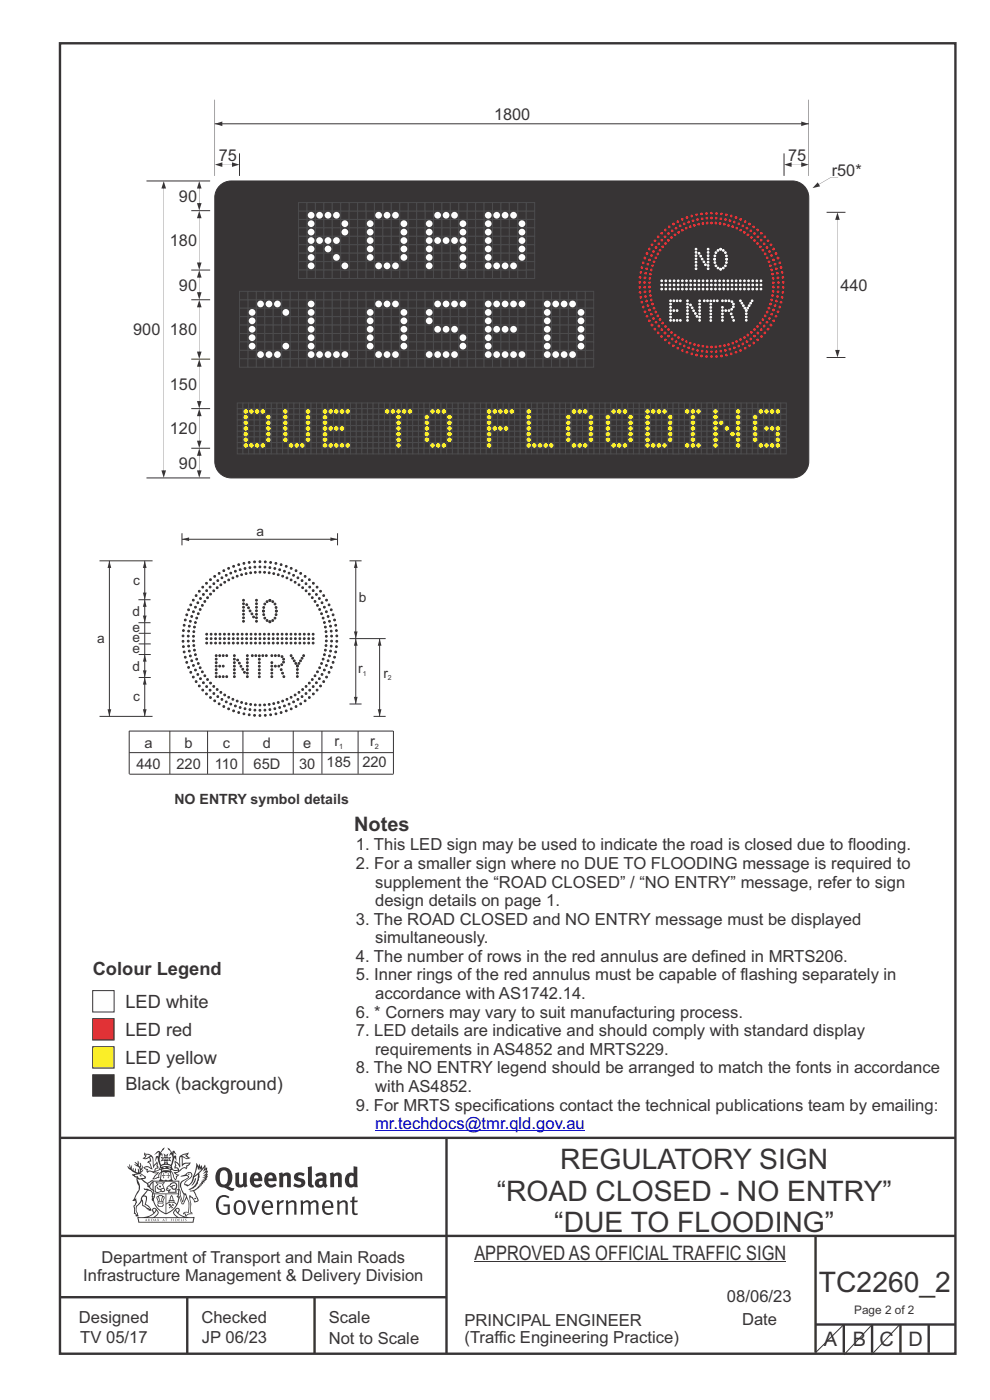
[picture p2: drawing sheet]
<svg xmlns="http://www.w3.org/2000/svg" width="210mm" height="297mm" viewBox="0 0 210 297" stroke-linecap="round" stroke-linejoin="round" font-family="sans-serif">
<defs><g id="words">
<g font-size="6" fill="#373435">
<text x="118.8" y="248">REGULATORY SIGN</text>
<text x="105.4" y="254.7">“ROAD CLOSED - NO ENTRY”</text>
<text x="117.6" y="261.4">“DUE TO FLOODING”</text>
<text x="173.7" y="274.2">TC2260_2</text>
</g>
<g font-size="4.2" fill="#373435">
<text x="75.1" y="176.4">Notes</text>
<text x="100.6" y="267.2">APPROVED AS OFFICIAL TRAFFIC SIGN</text>
<text x="174.7" y="285.6">A</text>
<text x="180.9" y="285.6">B</text>
<text x="186.5" y="285.5">C</text>
<text x="192.7" y="285.5">D</text>
</g>
<g font-size="3.9" fill="#373435">
<text x="19.7" y="206.9">Colour Legend</text>
<text x="26.6" y="213.8">LED white</text>
<text x="26.6" y="219.7">LED red</text>
<text x="26.6" y="225.7">LED yellow</text>
<text x="26.6" y="231.3">Black (background)</text>
</g>
<g font-size="3.5" fill="#373435">
<text x="104.8" y="25.4">1800</text>
<text x="46.4" y="34.1">75</text>
<text x="167.2" y="34.1">75</text>
<text x="176.4" y="37.4">r50*</text>
<text x="38" y="42.8">90</text>
<text x="36" y="52.2">180</text>
<text x="38" y="61.7">90</text>
<text x="178.3" y="61.7">440</text>
<text x="28.3" y="71.1">900</text>
<text x="36" y="71.1">180</text>
<text x="36" y="82.7">150</text>
<text x="36" y="92.1">120</text>
<text x="38" y="99.5">90</text>
<text x="75.5" y="180.4">1. This LED sign may be used to indicate the road is closed due to flooding.</text>
<text x="75.5" y="184.4">2. For a smaller sign where no DUE TO FLOODING message is required to</text>
<text x="79.6" y="188.3">supplement the “ROAD CLOSED” / “NO ENTRY” message, refer to sign</text>
<text x="75.5" y="196.2">3. The ROAD CLOSED and NO ENTRY message must be displayed</text>
<text x="79.6" y="192.2">design details on page 1.</text>
<text x="79.6" y="200.1">simultaneously.</text>
<text x="75.5" y="208">5. Inner rings of the red annulus must be capable of flashing separately in</text>
<text x="75.5" y="204.1">4. The number of rows in the red annulus are defined in MRTS206.</text>
<text x="75.5" y="215.9">6. * Corners may vary to suit manufacturing process.</text>
<text x="79.6" y="211.9">accordance with AS1742.14.</text>
<text x="75.5" y="219.8">7. LED details are indicative and should comply with standard display</text>
<text x="75.5" y="227.7">8. The NO ENTRY legend should be arranged to match the fonts in accordance</text>
<text x="79.6" y="223.8">requirements in AS4852 and MRTS229.</text>
<text x="79.6" y="231.6">with AS4852.</text>
<text x="75.5" y="235.6">9. For MRTS specifications contact the technical publications team by emailing:</text>
<text x="21.6" y="267.9">Department of Transport and Main Roads</text>
<text x="17.7" y="271.8">Infrastructure Management &amp; Delivery Division</text>
<text x="16.7" y="280.6">Designed</text>
<text x="42.7" y="280.6">Checked</text>
<text x="69.7" y="280.6">Scale</text>
<text x="98.5" y="281.3">PRINCIPAL ENGINEER</text>
<text x="154.2" y="276.2">08/06/23</text>
<text x="157.4" y="281.2">Date</text>
<text x="17" y="284.8">TV 05/17</text>
<text x="42.8" y="284.8">JP 06/23</text>
<text x="69.7" y="285.2">Not to Scale</text>
<text x="98.5" y="284.8">(Traffic Engineering Practice)</text>
</g>
<text font-size="3.5" fill="#0000c4" x="79.6" y="239.5">mr.techdocs@tmr.qld.gov.au</text>
<g font-size="3.1" fill="#373435">
<text x="30.7" y="158.7">a</text>
<text x="39.2" y="158.7">b</text>
<text x="47.2" y="158.7">c</text>
<text x="55.8" y="158.7">d</text>
<text x="64.3" y="158.7">e</text>
<text x="70.9" y="158.2">r</text>
<text x="78.5" y="158.2">r</text>
<text x="28.9" y="163.2">440</text>
<text x="37.4" y="163.2">220</text>
<text x="45.5" y="163.2">110</text>
<text x="53.8" y="163.2">65D</text>
<text x="63.5" y="163.2">30</text>
<text x="69.3" y="162.7">185</text>
<text x="76.9" y="162.7">220</text>
</g>
<text font-size="3" fill="#373435" x="37" y="170.6">NO ENTRY symbol details</text>
<g font-size="2.9" fill="#373435">
<text x="54.4" y="113.8">a</text>
<text x="28.2" y="124">c</text>
<text x="28.1" y="130.7">d</text>
<text x="76.1" y="127.7">b</text>
<text x="20.6" y="136.5">a</text>
<text x="28.1" y="136.2">e</text>
<text x="28.1" y="134">e</text>
<text x="28.1" y="142.3">d</text>
<text x="28.1" y="138.5">e</text>
<text x="76" y="142.8">r</text>
<text x="81.3" y="143.7">r</text>
<text x="28.2" y="148.8">c</text>
</g>
<text font-size="2.5" fill="#373435" x="181.2" y="278.7">Page 2 of 2</text>
<g font-size="1.6" fill="#373435">
<text x="72" y="158.9">1</text>
<text x="79.5" y="158.9">2</text>
</g>
<g font-size="1.5" fill="#373435">
<text x="77" y="143.4">1</text>
<text x="82.3" y="144.3">2</text>
</g>
</g></defs>
<g fill="none" stroke="#373435" stroke-width=".51">
<path d="M12.7 9.2h190v278h-190zM12.7 241.4h190M94.7 241.4v45.8M12.7 275.2h82M12.7 262.2h190.1M39.7 275.2v12M66.7 275.2v12M173 262.1v24.9M173 281h29.6M179 281v6M185 281v6M191 281v6"/>
<path d="M197 281v6"/>
</g>
<g fill="#373435">
<path d="M47 248.4a2.55 2.55 0 0 0 0 2.7l.3 .2a.81 .81 0 0 0 1-1v-.5a1.04 1.04 0 0 0-1.1-1.5zM46.3 248.1a1.82 1.82 0 0 1 2.1-.2 1.82 1.82 0 0 1 .9 1.8 2.29 2.29 0 0 1-.8 2l.7 .3h.5l-.2 .6a2.87 2.87 0 0 1-2-.7 2.12 2.12 0 0 1-1.7-3.1z" fill-rule="evenodd"/>
<path d="M49.9 248.9l.8-.2v2a.46 .46 0 0 0 .3 .6 .46 .46 0 0 0 .6-.3v-2.1l.7-.2v2.4l.2 .5-.5 .3-.3-.3a1.02 1.02 0 0 1-1.2 .3 1.02 1.02 0 0 1-.6-1.1z" fill-rule="evenodd"/>
<path d="M54 249.5l-.1 .5h.9a.49 .49 0 0 0-.2-.6 .49 .49 0 0 0-.6 .1zM53.4 249.1a1.34 1.34 0 0 1 1.6-.2 1.34 1.34 0 0 1 .6 1.5v.2h-1.7a.77 .77 0 0 0 .5 .8 .77 .77 0 0 0 .9-.4l.3 .5a1.59 1.59 0 0 1-2 .2 1.59 1.59 0 0 1-.5-2.1z" fill-rule="evenodd"/>
<path d="M57 249.5l-.1 .5h1a.49 .49 0 0 0-.2-.6 .49 .49 0 0 0-.7 .1zM56.4 249.1a1.34 1.34 0 0 1 1.6-.2 1.34 1.34 0 0 1 .7 1.5v.2h-1.8a.77 .77 0 0 0 .5 .8 .77 .77 0 0 0 .9-.4l.4 .5a1.59 1.59 0 0 1-2.1 .2 1.59 1.59 0 0 1-.5-2.1z" fill-rule="evenodd"/>
<path d="M59.2 248.9l.7-.2 .1 .4a.95 .95 0 0 1 1-.3 .95 .95 0 0 1 .7 .8v2.3h-.8v-2.3a.46 .46 0 0 0-.8 .1v2.2h-.8z" fill-rule="evenodd"/>
<path d="M62.6 249.1a1.75 1.75 0 0 1 2-.1l-.2 .5-.6-.2a.43 .43 0 0 0-.6 .3l.4 .3a1.04 1.04 0 0 1 1.2 1.1 1.04 1.04 0 0 1-1.4 1l-1.2-.4 .3-.6 1 .4 .4-.4a.88 .88 0 0 0-1-.5l-.4-.2-.1-.4z" fill-rule="evenodd"/>
<path d="M65.3 247.6l.8-.2 .1 3.8 .3 .2 .1 .4a.88 .88 0 0 1-1 0 .88 .88 0 0 1-.3-1z" fill-rule="evenodd"/>
<path d="M67.8 250.6a.43 .43 0 0 0-.1 .7 .43 .43 0 0 0 .7-.1v-.7zM66.8 249.1a1.7 1.7 0 0 1 2.4 .1v1.9l.3 .4-.4 .5-.5-.4a1.03 1.03 0 0 1-1.7-.1 1.03 1.03 0 0 1 .8-1.5h.7v-.4a.8 .8 0 0 0-1.2 .1z" fill-rule="evenodd"/>
<path d="M70 248.9l.7-.2 .1 .4a.95 .95 0 0 1 1-.3 .95 .95 0 0 1 .7 .8v2.3h-.8v-2.3a.46 .46 0 0 0-.8 .1v2.2h-.8z" fill-rule="evenodd"/>
<path d="M74.3 249.5a1.48 1.48 0 0 0 0 1.7h.5l.2-.1v-1.5l-.3-.2zM75 247.4l.8 .1 .1 4.4h-.7l-.1-.2a1.26 1.26 0 0 1-1.4 0 1.26 1.26 0 0 1-.5-1.3 1.29 1.29 0 0 1 .4-1.4 1.29 1.29 0 0 1 1.4-.1z" fill-rule="evenodd"/>
<path d="M46.4 253.9a1.72 1.72 0 0 1 2.3 0l-.3 .3a1.24 1.24 0 0 0-1.4-.2 1.24 1.24 0 0 0-.6 1.4 1.49 1.49 0 0 0 1.2 1.9l.7-.1v-1.3h-.8l-.1-.4h1.3v1.9a1.93 1.93 0 0 1-2.2 0 1.93 1.93 0 0 1-.7-2.2l.2-.8z" fill-rule="evenodd"/>
<path d="M50.4 255.1a1.65 1.65 0 0 0 .2 2.2 .99 .99 0 0 0 1-1.4 .78 .78 0 0 0-.4-.8 .78 .78 0 0 0-.8 0zM50 254.9a1.33 1.33 0 0 1 1.6-.1 1.33 1.33 0 0 1 .5 1.4 1.31 1.31 0 0 1-1.3 1.6 1.31 1.31 0 0 1-1.2-1.6v-.6z" fill-rule="evenodd"/>
<path d="M52.5 254.7l.4-.1 .9 2.6 .8-2.5h.5l-1.1 3h-.5z" fill-rule="evenodd"/>
<path d="M56.3 255.2l-.2 .7h1.3a.7 .7 0 0 0-.3-.8 .7 .7 0 0 0-.8 .1zM55.9 255a1.22 1.22 0 0 1 1.5-.2 1.22 1.22 0 0 1 .5 1.5h-1.8a.93 .93 0 0 0 .5 1 .93 .93 0 0 0 1.1-.2l.2 .3a1.43 1.43 0 0 1-1.8 .1 1.43 1.43 0 0 1-.6-1.7z" fill-rule="evenodd"/>
<path d="M58.7 254.7l.4-.1 .1 .5 .4-.4 .6-.1-.2 .5a.66 .66 0 0 0-.8 .7v1.9h-.4z" fill-rule="evenodd"/>
<path d="M60.6 254.7l.4-.1 .1 .5a.94 .94 0 0 1 1-.5 .94 .94 0 0 1 .8 .8v2.3h-.5l-.1-2.5a.81 .81 0 0 0-1.2 .3v2.2h-.4z" fill-rule="evenodd"/>
<path d="M63.7 254.7l.5-.1 .1 .5 .4-.3a.78 .78 0 0 1 1.1 .3 .9 .9 0 0 1 1-.5 .9 .9 0 0 1 .8 .8v2.3h-.5l-.1-2.5a.67 .67 0 0 0-1.1 .3v2.2h-.5v-2.4l-.4-.3-.7 .4v2.3h-.5z" fill-rule="evenodd"/>
<path d="M69 255.2l-.1 .7h1.3a.7 .7 0 0 0-.3-.8 .7 .7 0 0 0-.9 .1zM68.7 255a1.22 1.22 0 0 1 1.5-.2 1.22 1.22 0 0 1 .5 1.5h-1.8a.93 .93 0 0 0 .4 1 .93 .93 0 0 0 1.2-.2l.1 .3a1.44 1.44 0 0 1-1.7 .1 1.44 1.44 0 0 1-.6-1.7z" fill-rule="evenodd"/>
<path d="M71.4 254.7l.5-.1 .1 .5a.94 .94 0 0 1 1-.5 .94 .94 0 0 1 .8 .8v2.3h-.5l-.1-2.5a.81 .81 0 0 0-1.2 .3v2.2h-.4z" fill-rule="evenodd"/>
<path d="M74.7 253.9l.5-.1v.9h.7l-.1 .3h-.6v2.2l.1 .2h.5l.1 .3a.75 .75 0 0 1-1.2-.6v-2.1h-.4v-.3h.4z" fill-rule="evenodd"/>
<path d="M30.8 244.9l1.1 .3-.9 .5h-.4l.6-.5zM31.8 245.4h.2a2.44 2.44 0 0 1 .4 1.9l.1 .5 .7-1-.1 .6 .3 .3a.57 .57 0 0 0-.6 .7l-1-.1-.5 .2 .2-.5-.8-.3 .7-.1 .9 .5 .1-.1-.6-1.3-.2-.2h.5zM30.7 244.4l-.1 .5 .2 .4-.6 .4a1.04 1.04 0 0 0 1.4-.1l.2 .6-.3 .1-.2 .4a.94 .94 0 0 1 .8 1.1l-.2-.1a1.16 1.16 0 0 0-1.5-.1l.3 .4 .4 .2 .1 .5 .2 .1 .1-.2a.94 .94 0 0 1 1.1 .2l.8 .1-1.2 1.2a1.13 1.13 0 0 0 1.2-.2l.4-.1-.1-.4 .5-.8a.83 .83 0 0 0-.6 1.1l-.3-.1-.7 .4 1.1-1.4-.5 .1-.5-.1 1.3-.5-.1-.1-.9 .4v-.3l.2-.2 .3 .1 .1-.3-.2-.4v-.6l-.1-.4-.7 1v-.7a1.42 1.42 0 0 0-1.6-1.8z" fill-rule="evenodd"/>
<path d="M38.5 245.2l.5-.2 .7-.1-.6 .3 .8 .5h-.3zM38.3 245.5l.2-.1 .1 2a1.69 1.69 0 0 1 1.6-.6l-.8 .5 .1 .5a1.1 1.1 0 0 0-1.5 .6l-.1-.5-.2-.2h-.5l.3-.4-.3-.7a1.42 1.42 0 0 1 .8 1.1l.2-.1zM37.1 246.2l.1 1-.2 .3 .1 .4h.5l.1 .2a.96 .96 0 0 1-1.1-.1l-.1 .1a1.06 1.06 0 0 0 1.3 .2v.1a.72 .72 0 0 1-1 .2l.3 .5 .6 .2-.4 .2-.1 .6-.2-.3-.4-1.1-.4-.4 .4 .9a1.54 1.54 0 0 0 .7 1.2l.2-.3a.58 .58 0 0 1 .4-.8l.2-.1h-.3l-.5-.3 .9-.5a.93 .93 0 0 1 1.2-.5v.2l.2-.2 .1-.5a.99 .99 0 0 0 .7-.8l-1.3 .1-.3 .2-.1-1.4 .9 .4 .9-.3h-.4l-.5-.4 .4-.7-.6 .2a1.46 1.46 0 0 0-1.4 2.1v.4l-.2-.4z" fill-rule="evenodd"/>
<path d="M35.6 248.9l.2 .1-.1 .3 .4 .1h-.4v.6l-.1-.6h-.3l.3-.1z" fill-rule="evenodd"/>
<path d="M34.6 248.9l.2 .1v.3l.3 .1h-.3l-.1 .6v-.6h-.4l.4-.1z" fill-rule="evenodd"/>
<path d="M34.3 248.8a.57 .57 0 0 1 .9 .2 .57 .57 0 0 1 .9-.2l.2 1.4h-.2a.57 .57 0 0 1-.9 0 .69 .69 0 0 1-1.1 0zM34.2 248.1l-.3 2.1-.2 .4h3l-.2-.4-.3-2.1h-.2v.2l-.8-.1-.8 .1v-.2z" fill-rule="evenodd"/>
<path d="M34.2 252.4a.3 .3 0 0 0 .6 0 .3 .3 0 0 0-.6 0zM33.3 250.9l.3 .3-.3 .4a.79 .79 0 0 0 0 1.3l.8-.2-.1-.3a.55 .55 0 0 1-.7-.6l.1-.1 .2 .3 .3 .2 .8-.2-.4-.7 .4-.4-.7 .2zM33 250.7l1.1 .2 .9-.2-.4 .6 .4 1.2a.56 .56 0 0 1-.8 .3l-.2 .1a.73 .73 0 0 1-.9 .1 .73 .73 0 0 1-.3-1v-.4l.6-.4z" fill-rule="evenodd"/>
<path d="M35.6 251.8l.7-.4a.58 .58 0 0 1 1-.1 .58 .58 0 0 1-.4 .9l-.3-.3a.43 .43 0 0 1 .6-.4 .57 .57 0 0 0-.8 .2l-.2-.1-.3 .1 .4 .2a.55 .55 0 0 0 .9 .4v.5h-1.3l.3-.4-.1-.1-.6 .1 .2-.3-.2-.1zM35.4 251.8l-.1 .2a.39 .39 0 0 0 .2 .6h.3l-.2 .4h1.9l-.1-.8a.86 .86 0 0 0-.1-1.3 .86 .86 0 0 0-1.3 .4z" fill-rule="evenodd"/>
<path d="M36 254.8h.8v.2h-.8zM36.4 253.8l.2 .8h-.4zM36.4 253.5l-.3 .5-.1 .6h-.2v.4l-.7 .4 .2 .1a1.48 1.48 0 0 1 2.1 .2l.2-.1-.6-.5v-.5h-.2l-.1-.6z" fill-rule="evenodd"/>
<path d="M35.8 255.4l.4 .1 .1 .3 .3-.2-.2-.2a.38 .38 0 0 1 .5 .5l-.2-.2-.3 .2 .3 .2-.3 .3-.1-.4-.4 .4-.1-.2 .4-.3-.1-.1-.2 .1z" fill-rule="evenodd"/>
<path d="M34.5 254h.2v.2l-.2 .6h-.2zM33.6 255.3h.9v.2a.55 .55 0 0 1-.8 .4v-.2l-.2-.1zM33.4 254h.2l.2 .8h-.2zM33.6 255l.8-.1 .1 .2h-.8zM33.8 253.7h.5l-.2 1.1h-.1zM33.3 253.8l-.1 .3 .3 1.1a.48 .48 0 0 0-.1 .6 .48 .48 0 0 0 .5 .2h.5a.49 .49 0 0 0 .2-.8l.3-1.1-.1-.3a1.42 1.42 0 0 0-1.5 0z" fill-rule="evenodd"/>
<path d="M33.7 251.5l.4 .1 .1 .3h-.3z" fill-rule="evenodd"/>
<path d="M41.3 250.1l.3-.2-.2 .8-.6 .8h-.2l.5-.7z" fill-rule="evenodd"/>
<path d="M39.7 249l.3-.2 .5 .2a.88 .88 0 0 1-.6 1.1 1.22 1.22 0 0 0-.8 1.3l.5 .2a.72 .72 0 0 0 .9-.4l.5-.8 .2-.6 .8-.6v.2a2.85 2.85 0 0 1-2 2.9l.1 .1a2.13 2.13 0 0 0 1.9-1.5v-.3a2.01 2.01 0 0 0 .3-1.7l1.1-1.3-.4 1 .7-.5-.7 1 .8-.4-.8 .8 .7-.2-.9 .6 .8-.1-.8 .4h.7l-.8 .3 .3 .2h-.4l.2 .3h-.4l.2 .3h-.4l.1 .2h-.1a2.16 2.16 0 0 1-2 1.1l.1 .2 .4-.1a.76 .76 0 0 1 .7 .8l.5 1.2-.6 .2a1.45 1.45 0 0 0-1.1-1.3l.2 1.8-.1 1.8 .4 .3a1.07 1.07 0 0 0-1.2 .4v-.3l-.5-.2a.87 .87 0 0 1 1.1-.1v-.7a4.4 4.4 0 0 0-.6-3.1l-.1-.3h-.2a2.16 2.16 0 0 1-.7-2.2l.3-.4 1.2-.7a.55 .55 0 0 0-.4-.8zM37.8 252.4a.76 .76 0 0 1 .3 1.1l.6 1.6 .4-1.7 .2 .1a.61 .61 0 0 1-.1 .9l-.3 .8-.2 .1-.7-1.6-.3 .1a1.18 1.18 0 0 0 .1-1.4zM41.8 247.5l.2 .7 .3-.5v.6l.4-.5a1.9 1.9 0 0 1-1.2 1.4l-.3 .3zM38.2 249.6l1.4-.2 .2 .2v.3l-.5 .2a1.26 1.26 0 0 0-.9 1.9l.2 .7a1.84 1.84 0 0 1 .1 2.1l-.4-1.4a.96 .96 0 0 0-.4-1.2l-.4 .2a.78 .78 0 0 1 0 1.3l.1 .3h.4l.4 1.1a.38 .38 0 0 0 .2 .4 .38 .38 0 0 0 .4-.1l.6-1.2a2.94 2.94 0 0 1 .4 2.5l-.1 .4h-.8l-.3 .4v.2l.4-.1 .1 .4 .2 .1a1.02 1.02 0 0 1 1.3-.5v-.4l-.3-.1 .1-1.8-.3-1.3h.1a1.14 1.14 0 0 1 .8 1 .63 .63 0 0 0 .8-.2 .63 .63 0 0 0-.2-.9l-.6-1.2 .9-.6 .2-.4h.3l-.1-.2h.4l-.1-.3h.3l-.1-.3 .5-.1-.2-.2 .6-.4v-.2h-.2l.4-.5h-.3l.3-.5-.4 .1 .4-.5v-.3l-.3 .2 .2-.7-.1-.2-.4 .3v-.8l-.6 .8-.2-.8-.2 .5-.3-.7-.1 .6-.5-.8-.1 1.4-.6 1.8a1.81 1.81 0 0 1-1 1.5l-.6-.2a1.75 1.75 0 0 1 1.1-1.2 .75 .75 0 0 0 .1-1.3 .75 .75 0 0 0-1.2 .4z" fill-rule="evenodd"/>
<path d="M41.2 254.1h.3l.2 .2-.4 .1z" fill-rule="evenodd"/>
<path d="M29.4 258.4h11.6l-.1 .8h-11.4zM31.3 258.2l.5-.1a2.48 2.48 0 0 0 1.4-1.3l.3 .5-.5 .6-.5 .3zM32.5 256.6l.3-.2 .2 .1-.3 .7zM37.2 256.8a2.65 2.65 0 0 0 1.8 1.4h-1.1l-.5-.3-.5-.6zM37.4 256.5l.2-.1 .3 .2-.3 .6zM29.2 258.2l.1 1.2h11.8l.2-1.1-.2-.1a4.1 4.1 0 0 1-3.3-.9l.3-.4-.1-.6a1.06 1.06 0 0 0-1.3 1l.2 .4 .6 .5h-4.7l.3-.1a.84 .84 0 0 0 .6-.8 .84 .84 0 0 0-.5-.8l-.3-.2h-.5l-.1 .6 .3 .4a4.2 4.2 0 0 1-3.4 .9z" fill-rule="evenodd"/>
<path d="M31 258.7l.1 .2h-.2zM31 258.5l-.3 .6 .4-.2 .2 .2z" fill-rule="evenodd"/>
<path d="M31.3 258.6h.3v.4a.25 .25 0 0 0 .2-.1 .25 .25 0 0 0-.1-.3h.1a.29 .29 0 0 1 0 .4 .29 .29 0 0 1-.4 0 .29 .29 0 0 1 0-.4z" fill-rule="evenodd"/>
<path d="M32.2 258.6a.22 .22 0 0 1 .3 .2 .22 .22 0 0 1-.3 .2zM32 258.6l.1 .4a.33 .33 0 0 0 .4 0 .33 .33 0 0 0 0-.4 .33 .33 0 0 0-.5 0z" fill-rule="evenodd"/>
<path d="M32.9 258.7l.1 .2h-.2zM32.9 258.5l-.2 .6 .3-.2 .2 .2z" fill-rule="evenodd"/>
<path d="M33.3 258.6h.2l.1 .1 .2-.1-.2 .2 .2 .3-.3-.3-.1 .3h-.1l.2-.3z" fill-rule="evenodd"/>
<path d="M34.7 258.7l.1 .2h-.2zM34.7 258.5l-.3 .6 .4-.2 .2 .2z" fill-rule="evenodd"/>
<path d="M35 258.5h.5l-.2 .1v.5h-.2l.1-.5z" fill-rule="evenodd"/>
<path d="M36.2 258.6l.3-.1-.1 .1v.2h.1h-.1v.3h-.2z" fill-rule="evenodd"/>
<path d="M36.7 258.6h.2v.5h-.2z" fill-rule="evenodd"/>
<path d="M37.3 258.6a.22 .22 0 0 1 .3 .2 .22 .22 0 0 1-.3 .2zM37.1 258.6v.4a.33 .33 0 0 0 .5 0 .33 .33 0 0 0 0-.4 .33 .33 0 0 0-.5 0z" fill-rule="evenodd"/>
<path d="M37.8 258.6l.4-.1-.2 .1v.2h.1h-.1v.2l.2 .1h-.4z" fill-rule="evenodd"/>
<path d="M38.4 258.6h.2l-.1 .4 .2 .1h-.3z" fill-rule="evenodd"/>
<path d="M38.9 258.6h.2v.5h-.2z" fill-rule="evenodd"/>
<path d="M39.3 258.6h.2h-.1l.2 .3-.2 .2-.1-.1v-.1l.2 .1z" fill-rule="evenodd"/>
<path d="M34.2 247.4a1.51 1.51 0 0 1 2 .2 2.67 2.67 0 0 0-2.1 0zM35.7 247.6l.4 .1 .1 .3-.4-.1zM34.6 247.6h.5l.1 .2h-.4zM34 247.8l.3 .2h-.3zM34.9 246.9l.3-.2 .3 .2zM34.9 245.6l.2 .1v.3h-.2zM35 245.1l.2 .2 .2-.2-.1 .3h-.2zM35.1 246.3h.2l.1 .4-.2-.2-.2 .2zM35.3 245.7l.2-.1v.4h-.2zM34.4 245.7h.3l.1 .3-.4 .1 .2-.2zM35.7 245.7h.3l-.2 .2 .2 .2-.4-.1zM32.7 244.9l1-.5-.1 1-.2-.2-.3 .2-.3 1.1 .5-1 .3 .9a1.84 1.84 0 0 1 .2 1.7l.4 .1a2.48 2.48 0 0 1 2.2 0l.2-.2-.2-.7 .7-1.8 .4 .7-.2-1-.2-.1-.2 .3v-.9l.6 .4-.6-.8-.3 .1-.1 .4-.5-.9-.5-.3 .2 .5 .6 .5-.5 .8 .4-.4a2.06 2.06 0 0 1 0 2.3l-.5-.2-.2-.6 .1-.1 .8 .2-.4-.5 .4-.5-.7 .2-.2-.2 .2-.7-.5 .4-.5-.4 .2 .7-.2 .2-.7-.2 .4 .5-.4 .5 .8-.2 .1 .1-.2 .6-.5 .2a2.02 2.02 0 0 1 0-2.2l.3 .5-.1-.7-.3-.1 .8-1.2-.4 .3-.5 .8-.2-.3a.8 .8 0 0 0-.8 .5z" fill-rule="evenodd"/>
<path d="M29.2 250.1l.3 .1a.61 .61 0 0 1 .8 .4l.3 .2a.8 .8 0 0 1 .6 1l.4 .1 .5 .5a1 1 0 0 1 .5 1.1l-.1 .7v-.5h-.1a.96 .96 0 0 0-.8-1.3l-.2-.2h-.7l-.1-.1-.1 .1 .1 .3h.6l-1.2 1.3-.2 1-.4 .6a1.33 1.33 0 0 0-.5 1.8l.2 .5a1.26 1.26 0 0 1-.5-1.5l-.1-.3a1.56 1.56 0 0 0 .4-1.7l-.3 .2 .2-.5a3.2 3.2 0 0 0 .7-3zM30.4 253.9h.4a2.06 2.06 0 0 1-.1 1.6l.7 .5 .4 .4-.6-.1-.8-.6-.1-.9a.51 .51 0 0 1 .1-.9zM28.6 249.3a1.52 1.52 0 0 1 2.1 .5l-1.1 .2-.2-.1-.1-.4h-.5zM27.5 247v.8l-.3-.4h-.1a3.1 3.1 0 0 0 1.9 1.6l-1 .1 .5 .6 .5 .1 .1 1.1a1.84 1.84 0 0 1-.3 2.5l-.4 .9-.3 .4 .2 .1 .4-.1 .1 .4-.2 .5-.3 .2 .1 1.7h.2l.3 .5 .1 .1 .4-.1-.1-.5a1.3 1.3 0 0 1-.1-1.7l.9-1 .1 1.1 .6 .2 .5 .5 .1-.1 .2 .3h.5a1.85 1.85 0 0 0-1.2-1.4l.1-.3a1.39 1.39 0 0 0 0-1.4l-.5-.1 .5-.5a.66 .66 0 0 1 .9-.4 .66 .66 0 0 1 .3 .9l-.1 .4 .2-.1v.2l-.1 .3 .2 .5 .1-.3a2.24 2.24 0 0 0 .1-2.2 .73 .73 0 0 1-.7-.7 .73 .73 0 0 1 .6-.7v-.2a.94 .94 0 0 0-.9 .8 .48 .48 0 0 1-.1-.6 .48 .48 0 0 1 .5-.2l.5-.3a.51 .51 0 0 0-.8 .2l-.5 .2-1-.8h.6l.2-.5-1.2-.7 .5-.5v-.3l-.5 .4 .1-.2a.69 .69 0 0 0 .2-1v.4l-.2 .3v-1.1l-.3-.2 .1 .6-.1 .2-.4-1.3v.7l-.6-.4 .5 .7-.6-.2 .3 .3a1 1 0 0 1 .7 1.4l-.2-.8v.9l-.5-.2v-.8l-.2 .7-.2-.1-.1-.6-.2 .4-.2-.2 .1-.7-.2 .5z" fill-rule="evenodd"/>
<path d="M29.6 249.4l.2-.1 .3 .2z" fill-rule="evenodd"/>
<path d="M32.4 250.5h5.6v2l-.2-.1v-1.7h-5.2v2.5h5.2v-.8l.1 .2-.1 1.1v-.3h-2.5v4a4.1 4.1 0 0 0 2.6-3.6l.1-.1a4 4 0 0 1-2.8 3.9 4.2 4.2 0 0 1-2.8-4.7l.1 1.2 .1-.1a3.8 3.8 0 0 0 2.5 3.4v-4h-2.5l-.2-.9z" fill-rule="evenodd"/>
<circle cx="40" cy="249.1" r=".17"/>
</g>
<path d="M19.7 216.1h4.5v4.5h-4.5z" fill-rule="evenodd" fill="#ed3237" stroke="#373435" stroke-width=".21"/>
<path d="M19.7 228h4.5v4.5h-4.5z" fill-rule="evenodd" fill="#373435" stroke="#373435" stroke-width=".21"/>
<path d="M19.7 222.1h4.5v4.5h-4.5z" fill-rule="evenodd" fill="#fff212" stroke="#373435" stroke-width=".21"/>
<path d="M19.7 210.2h4.5v4.5h-4.5z" fill-rule="evenodd" fill="#fefefe" stroke="#373435" stroke-width=".21"/>
<path d="M79.6 239.9h44.5" fill="none" stroke="#0000c4" stroke-width=".21"/>
<path d="M38.6 114.4h33M27.4 155.1h56M27.4 159.7h56M27.4 155.1v9.1M36 155.1v9.1M44 155.1v9.1M51.5 155.1v9.1M62.2 155.1v9.1M68.3 155.1v9.1M76 155.1v9.1M83.5 155.1v9.1M27.4 164.2h56.1" fill="none" stroke="#373435" stroke-width=".21"/>
<g fill="#373435">
<path d="M70.1 114l1.5 .4-1.5 .4z"/>
<path d="M38.6 114.4l1.5-.4v.8z"/>
</g>
<path d="M38.6 113.1v2.6M71.6 113.1v2.6M74.1 119h2.6M75.5 119v16.5M74.1 149.4h2.6" fill="none" stroke="#373435" stroke-width=".21"/>
<g fill="#373435">
<path d="M75.5 119l.4 1.5h-.8z"/>
<path d="M75.1 134h.8l-.4 1.5z"/>
</g>
<path d="M75.5 135.5v13.9" fill="none" stroke="#373435" stroke-width=".21"/>
<g fill="#373435">
<path d="M75.5 135.5l.4 1.5h-.8z"/>
<path d="M75.1 147.8h.8l-.4 1.6z"/>
</g>
<path d="M74.1 135.5h7.7M80.5 135.5v16.5M79.2 152h2.6" fill="none" stroke="#373435" stroke-width=".21"/>
<g fill="#373435">
<path d="M80.5 135.5l.4 1.5h-.8z"/>
<path d="M80.1 150.5h.8l-.4 1.5z"/>
</g>
<path d="M21.1 119h11.3M23.2 119v33M29.4 132.1h2.5M21.1 152h11.3M29.4 143.7h2.6" fill="none" stroke="#373435" stroke-width=".21"/>
<g fill="#373435">
<path d="M23.2 119l.4 1.5h-.8z"/>
<path d="M22.8 150.5h.8l-.4 1.5z"/>
</g>
<path d="M30.7 119v8.2M30.7 136.6v2.3" fill="none" stroke="#373435" stroke-width=".21"/>
<g fill="#373435">
<path d="M30.7 119l.4 1.5h-.8z"/>
<path d="M30.3 125.7h.8l-.4 1.5z"/>
</g>
<path d="M30.7 143.7v8.3" fill="none" stroke="#373435" stroke-width=".21"/>
<g fill="#373435">
<path d="M30.7 143.7l.4 1.5h-.8z"/>
<path d="M30.3 150.5h.8l-.4 1.5z"/>
</g>
<path d="M30.7 138.9v4.8" fill="none" stroke="#373435" stroke-width=".21"/>
<g fill="#373435">
<path d="M30.3 142.2h.8l-.4 1.5z"/>
<path d="M30.7 138.9l.4 1.5h-.8z"/>
</g>
<path d="M29.4 138.9h2.6M29.4 136.6h2.6M29.4 134.4h2.6M30.7 127.2v9.4" fill="none" stroke="#373435" stroke-width=".21"/>
<g fill="#373435">
<path d="M30.3 130.6h.8l-.4 1.5z"/>
<path d="M30.7 127.2l.4 1.5h-.8z"/>
</g>
<path d="M29.4 127.2h2.5" fill="none" stroke="#373435" stroke-width=".21"/>
<g fill="#373435" stroke="#373435" stroke-width=".21">
<circle cx="45.9" cy="139.1" r=".19"/>
<circle cx="45.9" cy="139.8" r=".19"/>
<circle cx="45.9" cy="140.6" r=".19"/>
<circle cx="45.9" cy="141.3" r=".19"/>
<circle cx="48.1" cy="139.1" r=".19"/>
<circle cx="47.3" cy="139.1" r=".19"/>
<circle cx="46.6" cy="139.1" r=".19"/>
<circle cx="48.1" cy="143.5" r=".19"/>
<circle cx="47.3" cy="143.5" r=".19"/>
<circle cx="46.6" cy="143.5" r=".19"/>
<circle cx="45.9" cy="143.5" r=".19"/>
<circle cx="47.3" cy="141.3" r=".19"/>
<circle cx="46.6" cy="141.3" r=".19"/>
<circle cx="45.9" cy="142.1" r=".19"/>
<circle cx="45.9" cy="142.8" r=".19"/>
<circle cx="52.5" cy="139.1" r=".19"/>
<circle cx="52.5" cy="139.8" r=".19"/>
<circle cx="52.5" cy="140.6" r=".19"/>
<circle cx="52.5" cy="141.3" r=".19"/>
<circle cx="52.5" cy="142.1" r=".19"/>
<circle cx="52.5" cy="142.8" r=".19"/>
<circle cx="52.5" cy="143.5" r=".19"/>
<circle cx="49.7" cy="139.1" r=".19"/>
<circle cx="49.7" cy="139.8" r=".19"/>
<circle cx="49.7" cy="140.6" r=".19"/>
<circle cx="49.7" cy="141.3" r=".19"/>
<circle cx="49.7" cy="142.1" r=".19"/>
<circle cx="49.7" cy="142.8" r=".19"/>
<circle cx="49.7" cy="143.5" r=".19"/>
<circle cx="51.8" cy="142.6" r=".19"/>
<circle cx="51.5" cy="142" r=".19"/>
<circle cx="51.1" cy="141.3" r=".19"/>
<circle cx="50.8" cy="140.7" r=".19"/>
<circle cx="50.4" cy="140" r=".19"/>
<circle cx="55" cy="139.1" r=".19"/>
<circle cx="55" cy="139.9" r=".19"/>
<circle cx="55" cy="140.6" r=".19"/>
<circle cx="55" cy="141.3" r=".19"/>
<circle cx="55" cy="143.6" r=".19"/>
<circle cx="55" cy="142.1" r=".19"/>
<circle cx="55" cy="142.8" r=".19"/>
<circle cx="55.7" cy="139.1" r=".19"/>
<circle cx="56.5" cy="139.1" r=".19"/>
<circle cx="54.3" cy="139.1" r=".19"/>
<circle cx="53.5" cy="139.1" r=".19"/>
<circle cx="57.7" cy="139.1" r=".19"/>
<circle cx="57.7" cy="140.6" r=".19"/>
<circle cx="57.7" cy="141.3" r=".19"/>
<circle cx="57.7" cy="143.5" r=".19"/>
<circle cx="57.7" cy="142.1" r=".19"/>
<circle cx="57.7" cy="142.8" r=".19"/>
<circle cx="58.4" cy="139.1" r=".19"/>
<circle cx="59.1" cy="139.1" r=".19"/>
<circle cx="58.4" cy="141.3" r=".19"/>
<circle cx="59.1" cy="141.3" r=".19"/>
<circle cx="59.7" cy="142.1" r=".19"/>
<circle cx="59.9" cy="142.8" r=".19"/>
<circle cx="60.2" cy="143.5" r=".19"/>
<circle cx="59.8" cy="141" r=".19"/>
<circle cx="60.1" cy="140.5" r=".19"/>
<circle cx="60.2" cy="139.8" r=".19"/>
<circle cx="59.8" cy="139.3" r=".19"/>
<circle cx="61.7" cy="139.1" r=".19"/>
<circle cx="62.1" cy="139.6" r=".19"/>
<circle cx="62.4" cy="140.2" r=".19"/>
<circle cx="62.7" cy="140.7" r=".19"/>
<circle cx="63.1" cy="141.3" r=".19"/>
<circle cx="63.1" cy="143.5" r=".19"/>
<circle cx="63.1" cy="142.8" r=".19"/>
<circle cx="63.1" cy="142" r=".19"/>
<circle cx="64.4" cy="139.1" r=".19"/>
<circle cx="64.1" cy="139.6" r=".19"/>
<circle cx="63.7" cy="140.2" r=".19"/>
<circle cx="63.4" cy="140.7" r=".19"/>
<circle cx="54.4" cy="127.3" r=".19"/>
<circle cx="54.4" cy="128.1" r=".19"/>
<circle cx="54.4" cy="128.8" r=".19"/>
<circle cx="54.4" cy="129.6" r=".19"/>
<circle cx="54.4" cy="130.3" r=".19"/>
<circle cx="54.4" cy="131.1" r=".19"/>
<circle cx="54.4" cy="131.8" r=".19"/>
<circle cx="51.7" cy="127.3" r=".19"/>
<circle cx="51.7" cy="128.1" r=".19"/>
<circle cx="51.7" cy="128.8" r=".19"/>
<circle cx="51.7" cy="129.6" r=".19"/>
<circle cx="51.7" cy="130.3" r=".19"/>
<circle cx="51.7" cy="131.1" r=".19"/>
<circle cx="51.7" cy="131.8" r=".19"/>
<circle cx="53.8" cy="130.9" r=".19"/>
<circle cx="53.4" cy="130.2" r=".19"/>
<circle cx="53" cy="129.6" r=".19"/>
<circle cx="52.7" cy="128.9" r=".19"/>
<circle cx="52.3" cy="128.3" r=".19"/>
<circle cx="57.2" cy="127.4" r=".19"/>
<circle cx="58.6" cy="129.6" r=".19"/>
<circle cx="58.6" cy="128.9" r=".19"/>
<circle cx="58.3" cy="128.1" r=".19"/>
<circle cx="57.8" cy="127.6" r=".19"/>
<circle cx="57.3" cy="127.4" r=".19"/>
<circle cx="55.9" cy="129.6" r=".19"/>
<circle cx="55.9" cy="128.9" r=".19"/>
<circle cx="56.2" cy="128.1" r=".19"/>
<circle cx="56.7" cy="127.6" r=".19"/>
<circle cx="57.2" cy="131.9" r=".19"/>
<circle cx="58.6" cy="130.4" r=".19"/>
<circle cx="58.3" cy="131.1" r=".19"/>
<circle cx="57.8" cy="131.6" r=".19"/>
<circle cx="57.3" cy="131.9" r=".19"/>
<circle cx="55.9" cy="130.4" r=".19"/>
<circle cx="56.2" cy="131.1" r=".19"/>
<circle cx="56.7" cy="131.6" r=".19"/>
<circle cx="66.4" cy="134.5" r=".19"/>
<circle cx="65.5" cy="134.5" r=".19"/>
<circle cx="64.5" cy="134.5" r=".19"/>
<circle cx="63.6" cy="134.5" r=".19"/>
<circle cx="62.7" cy="134.5" r=".19"/>
<circle cx="61.7" cy="134.5" r=".19"/>
<circle cx="60.8" cy="134.5" r=".19"/>
<circle cx="59.8" cy="134.5" r=".19"/>
<circle cx="58.9" cy="134.5" r=".19"/>
<circle cx="58" cy="134.5" r=".19"/>
<circle cx="57" cy="134.5" r=".19"/>
<circle cx="56.1" cy="134.5" r=".19"/>
<circle cx="55.1" cy="134.5" r=".19"/>
<circle cx="54.2" cy="134.5" r=".19"/>
<circle cx="53.3" cy="134.5" r=".19"/>
<circle cx="52.3" cy="134.5" r=".19"/>
<circle cx="51.4" cy="134.5" r=".19"/>
<circle cx="50.4" cy="134.5" r=".19"/>
<circle cx="49.5" cy="134.5" r=".19"/>
<circle cx="48.5" cy="134.5" r=".19"/>
<circle cx="47.6" cy="134.5" r=".19"/>
<circle cx="46.7" cy="134.5" r=".19"/>
<circle cx="45.7" cy="134.5" r=".19"/>
<circle cx="44.8" cy="134.5" r=".19"/>
<circle cx="43.8" cy="134.5" r=".19"/>
<circle cx="66.4" cy="135.5" r=".19"/>
<circle cx="65.5" cy="135.5" r=".19"/>
<circle cx="64.5" cy="135.5" r=".19"/>
<circle cx="63.6" cy="135.5" r=".19"/>
<circle cx="62.7" cy="135.5" r=".19"/>
<circle cx="61.7" cy="135.5" r=".19"/>
<circle cx="60.8" cy="135.5" r=".19"/>
<circle cx="59.8" cy="135.5" r=".19"/>
<circle cx="58.9" cy="135.5" r=".19"/>
<circle cx="58" cy="135.5" r=".19"/>
<circle cx="57" cy="135.5" r=".19"/>
<circle cx="56.1" cy="135.5" r=".19"/>
<circle cx="55.1" cy="135.5" r=".19"/>
<circle cx="54.2" cy="135.5" r=".19"/>
<circle cx="53.3" cy="135.5" r=".19"/>
<circle cx="52.3" cy="135.5" r=".19"/>
<circle cx="51.4" cy="135.5" r=".19"/>
<circle cx="50.4" cy="135.5" r=".19"/>
<circle cx="49.5" cy="135.5" r=".19"/>
<circle cx="48.5" cy="135.5" r=".19"/>
<circle cx="47.6" cy="135.5" r=".19"/>
<circle cx="46.7" cy="135.5" r=".19"/>
<circle cx="45.7" cy="135.5" r=".19"/>
<circle cx="44.8" cy="135.5" r=".19"/>
<circle cx="43.8" cy="135.5" r=".19"/>
<circle cx="66.4" cy="136.4" r=".19"/>
<circle cx="65.5" cy="136.4" r=".19"/>
<circle cx="64.5" cy="136.4" r=".19"/>
<circle cx="63.6" cy="136.4" r=".19"/>
<circle cx="62.7" cy="136.4" r=".19"/>
<circle cx="61.7" cy="136.4" r=".19"/>
<circle cx="60.8" cy="136.4" r=".19"/>
<circle cx="59.8" cy="136.4" r=".19"/>
<circle cx="58.9" cy="136.4" r=".19"/>
<circle cx="58" cy="136.4" r=".19"/>
<circle cx="57" cy="136.4" r=".19"/>
<circle cx="56.1" cy="136.4" r=".19"/>
<circle cx="55.1" cy="136.4" r=".19"/>
<circle cx="54.2" cy="136.4" r=".19"/>
<circle cx="53.3" cy="136.4" r=".19"/>
<circle cx="52.3" cy="136.4" r=".19"/>
<circle cx="51.4" cy="136.4" r=".19"/>
<circle cx="50.4" cy="136.4" r=".19"/>
<circle cx="49.5" cy="136.4" r=".19"/>
<circle cx="48.5" cy="136.4" r=".19"/>
<circle cx="47.6" cy="136.4" r=".19"/>
<circle cx="46.7" cy="136.4" r=".19"/>
<circle cx="45.7" cy="136.4" r=".19"/>
<circle cx="44.8" cy="136.4" r=".19"/>
<circle cx="43.8" cy="136.4" r=".19"/>
</g>
<g fill="#373435" stroke="#373435" stroke-width=".21">
<path d="M46.6 39.4a3.5 3.5 0 0 1 2.5-1h119a3.5 3.5 0 0 1 3.5 3.5v56a3.5 3.5 0 0 1-3.5 3.5h-119a3.5 3.5 0 0 1-3.5-3.5v-56a3.5 3.5 0 0 1 1-2.5z" fill-rule="evenodd"/>
<circle cx="55.1" cy="119.2" r=".19"/>
<circle cx="54" cy="119.2" r=".19"/>
<circle cx="52.9" cy="119.3" r=".19"/>
<circle cx="51.7" cy="119.5" r=".19"/>
<circle cx="50.6" cy="119.8" r=".19"/>
<circle cx="49.6" cy="120.1" r=".19"/>
<circle cx="48.5" cy="120.6" r=".19"/>
<circle cx="47.5" cy="121.1" r=".19"/>
<circle cx="46.5" cy="121.6" r=".19"/>
<circle cx="45.5" cy="122.3" r=".19"/>
<circle cx="44.6" cy="123" r=".19"/>
<circle cx="43.8" cy="123.7" r=".19"/>
<circle cx="43" cy="124.6" r=".19"/>
<circle cx="42.3" cy="125.4" r=".19"/>
<circle cx="41.6" cy="126.4" r=".19"/>
<circle cx="41" cy="127.3" r=".19"/>
<circle cx="40.5" cy="128.3" r=".19"/>
<circle cx="40" cy="129.4" r=".19"/>
<circle cx="39.6" cy="130.4" r=".19"/>
<circle cx="39.3" cy="131.5" r=".19"/>
<circle cx="39.1" cy="132.6" r=".19"/>
<circle cx="38.9" cy="133.8" r=".19"/>
<circle cx="38.8" cy="134.9" r=".19"/>
<circle cx="38.8" cy="136" r=".19"/>
<circle cx="38.9" cy="137.2" r=".19"/>
<circle cx="39.1" cy="138.3" r=".19"/>
<circle cx="39.3" cy="139.4" r=".19"/>
<circle cx="39.6" cy="140.5" r=".19"/>
<circle cx="40" cy="141.6" r=".19"/>
<circle cx="40.5" cy="142.6" r=".19"/>
<circle cx="41" cy="143.6" r=".19"/>
<circle cx="41.6" cy="144.6" r=".19"/>
<circle cx="42.3" cy="145.5" r=".19"/>
<circle cx="43" cy="146.4" r=".19"/>
<circle cx="43.8" cy="147.2" r=".19"/>
<circle cx="44.6" cy="148" r=".19"/>
<circle cx="45.5" cy="148.7" r=".19"/>
<circle cx="46.5" cy="149.3" r=".19"/>
<circle cx="47.5" cy="149.9" r=".19"/>
<circle cx="48.5" cy="150.4" r=".19"/>
<circle cx="49.6" cy="150.8" r=".19"/>
<circle cx="50.6" cy="151.2" r=".19"/>
<circle cx="51.7" cy="151.4" r=".19"/>
<circle cx="52.9" cy="151.6" r=".19"/>
<circle cx="54" cy="151.8" r=".19"/>
<circle cx="55.1" cy="151.8" r=".19"/>
<circle cx="56.3" cy="151.8" r=".19"/>
<circle cx="57.4" cy="151.6" r=".19"/>
<circle cx="58.5" cy="151.4" r=".19"/>
<circle cx="59.6" cy="151.2" r=".19"/>
<circle cx="60.7" cy="150.8" r=".19"/>
<circle cx="61.8" cy="150.4" r=".19"/>
<circle cx="62.8" cy="149.9" r=".19"/>
<circle cx="63.8" cy="149.3" r=".19"/>
<circle cx="64.7" cy="148.7" r=".19"/>
<circle cx="65.6" cy="148" r=".19"/>
<circle cx="66.5" cy="147.2" r=".19"/>
<circle cx="67.3" cy="146.4" r=".19"/>
<circle cx="68" cy="145.5" r=".19"/>
<circle cx="68.7" cy="144.6" r=".19"/>
<circle cx="69.3" cy="143.6" r=".19"/>
<circle cx="69.8" cy="142.6" r=".19"/>
<circle cx="70.3" cy="141.6" r=".19"/>
<circle cx="70.7" cy="140.5" r=".19"/>
<circle cx="71" cy="139.4" r=".19"/>
<circle cx="71.2" cy="138.3" r=".19"/>
<circle cx="71.4" cy="137.2" r=".19"/>
<circle cx="71.4" cy="136" r=".19"/>
<circle cx="71.4" cy="134.9" r=".19"/>
<circle cx="71.4" cy="133.8" r=".19"/>
<circle cx="71.2" cy="132.6" r=".19"/>
<circle cx="71" cy="131.5" r=".19"/>
<circle cx="70.7" cy="130.4" r=".19"/>
<circle cx="70.3" cy="129.4" r=".19"/>
<circle cx="69.8" cy="128.3" r=".19"/>
<circle cx="69.3" cy="127.3" r=".19"/>
<circle cx="68.7" cy="126.4" r=".19"/>
<circle cx="68" cy="125.4" r=".19"/>
<circle cx="67.3" cy="124.6" r=".19"/>
<circle cx="66.5" cy="123.7" r=".19"/>
<circle cx="65.6" cy="123" r=".19"/>
<circle cx="64.7" cy="122.3" r=".19"/>
<circle cx="63.8" cy="121.6" r=".19"/>
<circle cx="62.8" cy="121.1" r=".19"/>
<circle cx="61.8" cy="120.6" r=".19"/>
<circle cx="60.7" cy="120.1" r=".19"/>
<circle cx="59.6" cy="119.8" r=".19"/>
<circle cx="58.5" cy="119.5" r=".19"/>
<circle cx="57.4" cy="119.3" r=".19"/>
<circle cx="56.3" cy="119.2" r=".19"/>
<circle cx="55.1" cy="120.3" r=".19"/>
<circle cx="54.1" cy="120.3" r=".19"/>
<circle cx="53" cy="120.4" r=".19"/>
<circle cx="52" cy="120.6" r=".19"/>
<circle cx="50.9" cy="120.9" r=".19"/>
<circle cx="49.9" cy="121.2" r=".19"/>
<circle cx="48.9" cy="121.6" r=".19"/>
<circle cx="48" cy="122" r=".19"/>
<circle cx="47.1" cy="122.6" r=".19"/>
<circle cx="46.2" cy="123.2" r=".19"/>
<circle cx="45.4" cy="123.8" r=".19"/>
<circle cx="44.6" cy="124.5" r=".19"/>
<circle cx="43.8" cy="125.3" r=".19"/>
<circle cx="43.1" cy="126.1" r=".19"/>
<circle cx="42.5" cy="127" r=".19"/>
<circle cx="42" cy="127.9" r=".19"/>
<circle cx="41.5" cy="128.8" r=".19"/>
<circle cx="41" cy="129.8" r=".19"/>
<circle cx="40.7" cy="130.8" r=".19"/>
<circle cx="40.4" cy="131.8" r=".19"/>
<circle cx="40.2" cy="132.8" r=".19"/>
<circle cx="40" cy="133.9" r=".19"/>
<circle cx="39.9" cy="134.9" r=".19"/>
<circle cx="39.9" cy="136" r=".19"/>
<circle cx="40" cy="137.1" r=".19"/>
<circle cx="40.2" cy="138.1" r=".19"/>
<circle cx="40.4" cy="139.2" r=".19"/>
<circle cx="40.7" cy="140.2" r=".19"/>
<circle cx="41" cy="141.2" r=".19"/>
<circle cx="41.5" cy="142.1" r=".19"/>
<circle cx="42" cy="143.1" r=".19"/>
<circle cx="42.5" cy="144" r=".19"/>
<circle cx="43.1" cy="144.8" r=".19"/>
<circle cx="43.8" cy="145.7" r=".19"/>
<circle cx="44.6" cy="146.4" r=".19"/>
<circle cx="45.4" cy="147.1" r=".19"/>
<circle cx="46.2" cy="147.8" r=".19"/>
<circle cx="47.1" cy="148.4" r=".19"/>
<circle cx="48" cy="148.9" r=".19"/>
<circle cx="48.9" cy="149.4" r=".19"/>
<circle cx="49.9" cy="149.8" r=".19"/>
<circle cx="50.9" cy="150.1" r=".19"/>
<circle cx="52" cy="150.4" r=".19"/>
<circle cx="53" cy="150.5" r=".19"/>
<circle cx="54.1" cy="150.6" r=".19"/>
<circle cx="55.1" cy="150.7" r=".19"/>
<circle cx="56.2" cy="150.6" r=".19"/>
<circle cx="57.3" cy="150.5" r=".19"/>
<circle cx="58.3" cy="150.4" r=".19"/>
<circle cx="59.3" cy="150.1" r=".19"/>
<circle cx="60.3" cy="149.8" r=".19"/>
<circle cx="61.3" cy="149.4" r=".19"/>
<circle cx="62.3" cy="148.9" r=".19"/>
<circle cx="63.2" cy="148.4" r=".19"/>
<circle cx="64.1" cy="147.8" r=".19"/>
<circle cx="64.9" cy="147.1" r=".19"/>
<circle cx="65.7" cy="146.4" r=".19"/>
<circle cx="66.4" cy="145.7" r=".19"/>
<circle cx="67.1" cy="144.8" r=".19"/>
<circle cx="67.7" cy="144" r=".19"/>
<circle cx="68.3" cy="143.1" r=".19"/>
<circle cx="68.8" cy="142.1" r=".19"/>
<circle cx="69.2" cy="141.2" r=".19"/>
<circle cx="69.6" cy="140.2" r=".19"/>
<circle cx="69.9" cy="139.2" r=".19"/>
<circle cx="70.1" cy="138.1" r=".19"/>
<circle cx="70.3" cy="137.1" r=".19"/>
<circle cx="70.3" cy="136" r=".19"/>
<circle cx="70.3" cy="134.9" r=".19"/>
<circle cx="70.3" cy="133.9" r=".19"/>
<circle cx="70.1" cy="132.8" r=".19"/>
<circle cx="69.9" cy="131.8" r=".19"/>
<circle cx="69.6" cy="130.8" r=".19"/>
<circle cx="69.2" cy="129.8" r=".19"/>
<circle cx="68.8" cy="128.8" r=".19"/>
<circle cx="68.3" cy="127.9" r=".19"/>
<circle cx="67.7" cy="127" r=".19"/>
<circle cx="67.1" cy="126.1" r=".19"/>
<circle cx="66.4" cy="125.3" r=".19"/>
<circle cx="65.7" cy="124.5" r=".19"/>
<circle cx="64.9" cy="123.8" r=".19"/>
<circle cx="64.1" cy="123.2" r=".19"/>
<circle cx="63.2" cy="122.6" r=".19"/>
<circle cx="62.3" cy="122" r=".19"/>
<circle cx="61.3" cy="121.6" r=".19"/>
<circle cx="60.3" cy="121.2" r=".19"/>
<circle cx="59.3" cy="120.9" r=".19"/>
<circle cx="58.3" cy="120.6" r=".19"/>
<circle cx="57.3" cy="120.4" r=".19"/>
<circle cx="56.2" cy="120.3" r=".19"/>
<circle cx="55.1" cy="121.4" r=".19"/>
<circle cx="54.2" cy="121.4" r=".19"/>
<circle cx="53.2" cy="121.5" r=".19"/>
<circle cx="52.2" cy="121.7" r=".19"/>
<circle cx="51.2" cy="121.9" r=".19"/>
<circle cx="50.3" cy="122.2" r=".19"/>
<circle cx="49.4" cy="122.6" r=".19"/>
<circle cx="48.5" cy="123" r=".19"/>
<circle cx="47.7" cy="123.5" r=".19"/>
<circle cx="46.8" cy="124.1" r=".19"/>
<circle cx="46.1" cy="124.7" r=".19"/>
<circle cx="45.3" cy="125.3" r=".19"/>
<circle cx="44.7" cy="126" r=".19"/>
<circle cx="44" cy="126.8" r=".19"/>
<circle cx="43.4" cy="127.6" r=".19"/>
<circle cx="42.9" cy="128.4" r=".19"/>
<circle cx="42.5" cy="129.3" r=".19"/>
<circle cx="42.1" cy="130.2" r=".19"/>
<circle cx="41.7" cy="131.1" r=".19"/>
<circle cx="41.5" cy="132.1" r=".19"/>
<circle cx="41.2" cy="133" r=".19"/>
<circle cx="41.1" cy="134" r=".19"/>
<circle cx="41" cy="135" r=".19"/>
<circle cx="41" cy="136" r=".19"/>
<circle cx="41.1" cy="136.9" r=".19"/>
<circle cx="41.2" cy="137.9" r=".19"/>
<circle cx="41.5" cy="138.9" r=".19"/>
<circle cx="41.7" cy="139.8" r=".19"/>
<circle cx="42.1" cy="140.8" r=".19"/>
<circle cx="42.5" cy="141.7" r=".19"/>
<circle cx="42.9" cy="142.5" r=".19"/>
<circle cx="43.4" cy="143.4" r=".19"/>
<circle cx="44" cy="144.2" r=".19"/>
<circle cx="44.7" cy="144.9" r=".19"/>
<circle cx="45.3" cy="145.6" r=".19"/>
<circle cx="46.1" cy="146.3" r=".19"/>
<circle cx="46.8" cy="146.9" r=".19"/>
<circle cx="47.7" cy="147.4" r=".19"/>
<circle cx="48.5" cy="147.9" r=".19"/>
<circle cx="49.4" cy="148.4" r=".19"/>
<circle cx="50.3" cy="148.7" r=".19"/>
<circle cx="51.2" cy="149" r=".19"/>
<circle cx="52.2" cy="149.3" r=".19"/>
<circle cx="53.2" cy="149.4" r=".19"/>
<circle cx="54.2" cy="149.5" r=".19"/>
<circle cx="55.1" cy="149.6" r=".19"/>
<circle cx="56.1" cy="149.5" r=".19"/>
<circle cx="57.1" cy="149.4" r=".19"/>
<circle cx="58.1" cy="149.3" r=".19"/>
<circle cx="59" cy="149" r=".19"/>
<circle cx="60" cy="148.7" r=".19"/>
<circle cx="60.9" cy="148.4" r=".19"/>
<circle cx="61.8" cy="147.9" r=".19"/>
<circle cx="62.6" cy="147.4" r=".19"/>
<circle cx="63.4" cy="146.9" r=".19"/>
<circle cx="64.2" cy="146.3" r=".19"/>
<circle cx="64.9" cy="145.6" r=".19"/>
<circle cx="65.6" cy="144.9" r=".19"/>
<circle cx="66.2" cy="144.2" r=".19"/>
<circle cx="66.8" cy="143.4" r=".19"/>
<circle cx="67.3" cy="142.5" r=".19"/>
<circle cx="67.8" cy="141.7" r=".19"/>
<circle cx="68.2" cy="140.8" r=".19"/>
<circle cx="68.5" cy="139.8" r=".19"/>
<circle cx="68.8" cy="138.9" r=".19"/>
<circle cx="69" cy="137.9" r=".19"/>
<circle cx="69.2" cy="136.9" r=".19"/>
<circle cx="69.2" cy="136" r=".19"/>
<circle cx="69.2" cy="135" r=".19"/>
<circle cx="69.2" cy="134" r=".19"/>
<circle cx="69" cy="133" r=".19"/>
<circle cx="68.8" cy="132.1" r=".19"/>
<circle cx="68.5" cy="131.1" r=".19"/>
<circle cx="68.2" cy="130.2" r=".19"/>
<circle cx="67.8" cy="129.3" r=".19"/>
<circle cx="67.3" cy="128.4" r=".19"/>
<circle cx="66.8" cy="127.6" r=".19"/>
<circle cx="66.2" cy="126.8" r=".19"/>
<circle cx="65.6" cy="126" r=".19"/>
<circle cx="64.9" cy="125.3" r=".19"/>
<circle cx="64.2" cy="124.7" r=".19"/>
<circle cx="63.4" cy="124.1" r=".19"/>
<circle cx="62.6" cy="123.5" r=".19"/>
<circle cx="61.8" cy="123" r=".19"/>
<circle cx="60.9" cy="122.6" r=".19"/>
<circle cx="60" cy="122.2" r=".19"/>
<circle cx="59" cy="121.9" r=".19"/>
<circle cx="58.1" cy="121.7" r=".19"/>
<circle cx="57.1" cy="121.5" r=".19"/>
<circle cx="56.1" cy="121.4" r=".19"/>
</g>
<g fill="#373435" stroke="#4b4b4d" stroke-width=".21">
<path d="M76.7 86.7h1.2v1.2h-1.2z" fill-rule="evenodd"/>
<path d="M76.7 87.9h1.2v1.2h-1.2z" fill-rule="evenodd"/>
<path d="M76.7 89.1h1.2v1.2h-1.2z" fill-rule="evenodd"/>
<path d="M76.7 90.3h1.2v1.2h-1.2z" fill-rule="evenodd"/>
<path d="M76.7 91.5h1.2v1.2h-1.2z" fill-rule="evenodd"/>
<path d="M76.7 92.7h1.2v1.2h-1.2z" fill-rule="evenodd"/>
<path d="M76.7 93.9h1.2v1.2h-1.2z" fill-rule="evenodd"/>
<path d="M77.9 86.7h1.2v1.2h-1.2z" fill-rule="evenodd"/>
<path d="M77.9 87.9h1.2v1.2h-1.2z" fill-rule="evenodd"/>
<path d="M77.9 89.1h1.2v1.2h-1.2z" fill-rule="evenodd"/>
<path d="M77.9 90.3h1.2v1.2h-1.2z" fill-rule="evenodd"/>
<path d="M77.9 91.5h1.2v1.2h-1.2z" fill-rule="evenodd"/>
<path d="M77.9 92.7h1.2v1.2h-1.2z" fill-rule="evenodd"/>
<path d="M77.9 93.9h1.2v1.2h-1.2z" fill-rule="evenodd"/>
<path d="M79.1 86.7h1.2v1.2h-1.2z" fill-rule="evenodd"/>
<path d="M79.1 87.9h1.2v1.2h-1.2z" fill-rule="evenodd"/>
<path d="M79.1 89.1h1.2v1.2h-1.2z" fill-rule="evenodd"/>
<path d="M79.1 90.3h1.2v1.2h-1.2z" fill-rule="evenodd"/>
<path d="M79.1 91.5h1.2v1.2h-1.2z" fill-rule="evenodd"/>
<path d="M79.1 92.7h1.2v1.2h-1.2z" fill-rule="evenodd"/>
<path d="M79.1 93.9h1.2v1.2h-1.2z" fill-rule="evenodd"/>
<path d="M75.5 86.7h1.2v1.2h-1.2z" fill-rule="evenodd"/>
<path d="M75.5 87.9h1.2v1.2h-1.2z" fill-rule="evenodd"/>
<path d="M75.5 89.1h1.2v1.2h-1.2z" fill-rule="evenodd"/>
<path d="M75.5 90.3h1.2v1.2h-1.2z" fill-rule="evenodd"/>
<path d="M75.5 91.5h1.2v1.2h-1.2z" fill-rule="evenodd"/>
<path d="M75.5 92.7h1.2v1.2h-1.2z" fill-rule="evenodd"/>
<path d="M75.5 93.9h1.2v1.2h-1.2z" fill-rule="evenodd"/>
<path d="M75.5 95.1h1.2v1.2h-1.2z" fill-rule="evenodd"/>
<path d="M76.7 95.1h1.2v1.2h-1.2z" fill-rule="evenodd"/>
<path d="M77.9 95.1h1.2v1.2h-1.2z" fill-rule="evenodd"/>
<path d="M79.1 95.1h1.2v1.2h-1.2z" fill-rule="evenodd"/>
<path d="M75.5 85.5h1.2v1.2h-1.2z" fill-rule="evenodd"/>
<path d="M76.7 85.5h1.2v1.2h-1.2z" fill-rule="evenodd"/>
<path d="M77.9 85.5h1.2v1.2h-1.2z" fill-rule="evenodd"/>
<path d="M79.1 85.5h1.2v1.2h-1.2z" fill-rule="evenodd"/>
<path d="M98.3 86.7h1.2v1.2h-1.2z" fill-rule="evenodd"/>
<path d="M98.3 87.9h1.2v1.2h-1.2z" fill-rule="evenodd"/>
<path d="M98.3 89.1h1.2v1.2h-1.2z" fill-rule="evenodd"/>
<path d="M98.3 90.3h1.2v1.2h-1.2z" fill-rule="evenodd"/>
<path d="M98.3 91.5h1.2v1.2h-1.2z" fill-rule="evenodd"/>
<path d="M98.3 92.7h1.2v1.2h-1.2z" fill-rule="evenodd"/>
<path d="M98.3 93.9h1.2v1.2h-1.2z" fill-rule="evenodd"/>
<path d="M99.5 86.7h1.2v1.2h-1.2z" fill-rule="evenodd"/>
<path d="M99.5 87.9h1.2v1.2h-1.2z" fill-rule="evenodd"/>
<path d="M99.5 89.1h1.2v1.2h-1.2z" fill-rule="evenodd"/>
<path d="M99.5 90.3h1.2v1.2h-1.2z" fill-rule="evenodd"/>
<path d="M99.5 91.5h1.2v1.2h-1.2z" fill-rule="evenodd"/>
<path d="M99.5 92.7h1.2v1.2h-1.2z" fill-rule="evenodd"/>
<path d="M99.5 93.9h1.2v1.2h-1.2z" fill-rule="evenodd"/>
<path d="M100.7 86.7h1.2v1.2h-1.2z" fill-rule="evenodd"/>
<path d="M100.7 87.9h1.2v1.2h-1.2z" fill-rule="evenodd"/>
<path d="M100.7 89.1h1.2v1.2h-1.2z" fill-rule="evenodd"/>
<path d="M100.7 90.3h1.2v1.2h-1.2z" fill-rule="evenodd"/>
<path d="M100.7 91.5h1.2v1.2h-1.2z" fill-rule="evenodd"/>
<path d="M100.7 92.7h1.2v1.2h-1.2z" fill-rule="evenodd"/>
<path d="M100.7 93.9h1.2v1.2h-1.2z" fill-rule="evenodd"/>
<path d="M97.2 86.7h1.1v1.2h-1.1z" fill-rule="evenodd"/>
<path d="M97.2 87.9h1.1v1.2h-1.1z" fill-rule="evenodd"/>
<path d="M97.2 89.1h1.1v1.2h-1.1z" fill-rule="evenodd"/>
<path d="M97.2 90.3h1.1v1.2h-1.1z" fill-rule="evenodd"/>
<path d="M97.2 91.5h1.1v1.2h-1.1z" fill-rule="evenodd"/>
<path d="M97.2 92.7h1.1v1.2h-1.1z" fill-rule="evenodd"/>
<path d="M97.2 93.9h1.1v1.2h-1.1z" fill-rule="evenodd"/>
<path d="M97.2 95.1h1.1v1.2h-1.1z" fill-rule="evenodd"/>
<path d="M98.3 95.1h1.2v1.2h-1.2z" fill-rule="evenodd"/>
<path d="M99.5 95.1h1.2v1.2h-1.2z" fill-rule="evenodd"/>
<path d="M100.7 95.1h1.2v1.2h-1.2z" fill-rule="evenodd"/>
<path d="M97.2 85.5h1.1v1.2h-1.1z" fill-rule="evenodd"/>
<path d="M98.3 85.5h1.2v1.2h-1.2z" fill-rule="evenodd"/>
<path d="M99.5 85.5h1.2v1.2h-1.2z" fill-rule="evenodd"/>
<path d="M100.7 85.5h1.2v1.2h-1.2z" fill-rule="evenodd"/>
<path d="M136.8 86.7h1.2v1.2h-1.2z" fill-rule="evenodd"/>
<path d="M136.8 87.9h1.2v1.2h-1.2z" fill-rule="evenodd"/>
<path d="M136.8 89.1h1.2v1.2h-1.2z" fill-rule="evenodd"/>
<path d="M136.8 90.3h1.2v1.2h-1.2z" fill-rule="evenodd"/>
<path d="M136.8 91.5h1.2v1.2h-1.2z" fill-rule="evenodd"/>
<path d="M136.8 92.7h1.2v1.2h-1.2z" fill-rule="evenodd"/>
<path d="M136.8 93.9h1.2v1.2h-1.2z" fill-rule="evenodd"/>
<path d="M138 86.7h1.2v1.2h-1.2z" fill-rule="evenodd"/>
<path d="M138 87.9h1.2v1.2h-1.2z" fill-rule="evenodd"/>
<path d="M138 89.1h1.2v1.2h-1.2z" fill-rule="evenodd"/>
<path d="M138 90.3h1.2v1.2h-1.2z" fill-rule="evenodd"/>
<path d="M138 91.5h1.2v1.2h-1.2z" fill-rule="evenodd"/>
<path d="M138 92.7h1.2v1.2h-1.2z" fill-rule="evenodd"/>
<path d="M138 93.9h1.2v1.2h-1.2z" fill-rule="evenodd"/>
<path d="M139.2 86.7h1.2v1.2h-1.2z" fill-rule="evenodd"/>
<path d="M139.2 87.9h1.2v1.2h-1.2z" fill-rule="evenodd"/>
<path d="M139.2 89.1h1.2v1.2h-1.2z" fill-rule="evenodd"/>
<path d="M139.2 90.3h1.2v1.2h-1.2z" fill-rule="evenodd"/>
<path d="M139.2 91.5h1.2v1.2h-1.2z" fill-rule="evenodd"/>
<path d="M139.2 92.7h1.2v1.2h-1.2z" fill-rule="evenodd"/>
<path d="M139.2 93.9h1.2v1.2h-1.2z" fill-rule="evenodd"/>
<path d="M140.4 86.7h1.2v1.2h-1.2z" fill-rule="evenodd"/>
<path d="M140.4 87.9h1.2v1.2h-1.2z" fill-rule="evenodd"/>
<path d="M140.4 89.1h1.2v1.2h-1.2z" fill-rule="evenodd"/>
<path d="M140.4 90.3h1.2v1.2h-1.2z" fill-rule="evenodd"/>
<path d="M140.4 91.5h1.2v1.2h-1.2z" fill-rule="evenodd"/>
<path d="M140.4 92.7h1.2v1.2h-1.2z" fill-rule="evenodd"/>
<path d="M140.4 93.9h1.2v1.2h-1.2z" fill-rule="evenodd"/>
<path d="M141.6 86.7h1.2v1.2h-1.2z" fill-rule="evenodd"/>
<path d="M135.6 86.7h1.2v1.2h-1.2z" fill-rule="evenodd"/>
<path d="M142.8 86.7h1.2v1.2h-1.2z" fill-rule="evenodd"/>
<path d="M135.6 87.9h1.2v1.2h-1.2z" fill-rule="evenodd"/>
<path d="M142.8 87.9h1.2v1.2h-1.2z" fill-rule="evenodd"/>
<path d="M135.6 89.1h1.2v1.2h-1.2z" fill-rule="evenodd"/>
<path d="M142.8 89.1h1.2v1.2h-1.2z" fill-rule="evenodd"/>
<path d="M135.6 90.3h1.2v1.2h-1.2z" fill-rule="evenodd"/>
<path d="M142.8 90.3h1.2v1.2h-1.2z" fill-rule="evenodd"/>
<path d="M135.6 91.5h1.2v1.2h-1.2z" fill-rule="evenodd"/>
<path d="M142.8 91.5h1.2v1.2h-1.2z" fill-rule="evenodd"/>
<path d="M135.6 92.7h1.2v1.2h-1.2z" fill-rule="evenodd"/>
<path d="M142.8 92.7h1.2v1.2h-1.2z" fill-rule="evenodd"/>
<path d="M135.6 93.9h1.2v1.2h-1.2z" fill-rule="evenodd"/>
<path d="M142.8 93.9h1.2v1.2h-1.2z" fill-rule="evenodd"/>
<path d="M135.6 95.1h1.2v1.2h-1.2z" fill-rule="evenodd"/>
<path d="M142.8 95.1h1.2v1.2h-1.2z" fill-rule="evenodd"/>
<path d="M136.8 95.1h1.2v1.2h-1.2z" fill-rule="evenodd"/>
<path d="M138 95.1h1.2v1.2h-1.2z" fill-rule="evenodd"/>
<path d="M139.2 95.1h1.2v1.2h-1.2z" fill-rule="evenodd"/>
<path d="M140.4 95.1h1.2v1.2h-1.2z" fill-rule="evenodd"/>
<path d="M141.6 95.1h1.2v1.2h-1.2z" fill-rule="evenodd"/>
<path d="M141.6 87.9h1.2v1.2h-1.2z" fill-rule="evenodd"/>
<path d="M141.6 89.1h1.2v1.2h-1.2z" fill-rule="evenodd"/>
<path d="M141.6 90.3h1.2v1.2h-1.2z" fill-rule="evenodd"/>
<path d="M141.6 91.5h1.2v1.2h-1.2z" fill-rule="evenodd"/>
<path d="M141.6 92.7h1.2v1.2h-1.2z" fill-rule="evenodd"/>
<path d="M141.6 93.9h1.2v1.2h-1.2z" fill-rule="evenodd"/>
<path d="M135.6 85.5h1.2v1.2h-1.2z" fill-rule="evenodd"/>
<path d="M142.8 85.5h1.2v1.2h-1.2z" fill-rule="evenodd"/>
<path d="M136.8 85.5h1.2v1.2h-1.2z" fill-rule="evenodd"/>
<path d="M138 85.5h1.2v1.2h-1.2z" fill-rule="evenodd"/>
<path d="M139.2 85.5h1.2v1.2h-1.2z" fill-rule="evenodd"/>
<path d="M140.4 85.5h1.2v1.2h-1.2z" fill-rule="evenodd"/>
<path d="M141.6 85.5h1.2v1.2h-1.2z" fill-rule="evenodd"/>
</g>
<g fill="#fff212">
<circle cx="137.4" cy="87.3" r=".48"/>
<circle cx="137.4" cy="88.5" r=".48"/>
<circle cx="142.2" cy="90.9" r=".48"/>
<circle cx="138.6" cy="94.5" r=".48"/>
<circle cx="142.2" cy="93.3" r=".48"/>
<circle cx="142.2" cy="88.5" r=".48"/>
<circle cx="137.4" cy="89.7" r=".48"/>
<circle cx="137.4" cy="90.9" r=".48"/>
<circle cx="137.4" cy="92.1" r=".48"/>
<circle cx="137.4" cy="93.3" r=".48"/>
<circle cx="137.4" cy="94.5" r=".48"/>
<circle cx="138.6" cy="87.3" r=".48"/>
<circle cx="139.8" cy="87.3" r=".48"/>
<circle cx="141" cy="87.3" r=".48"/>
<circle cx="142.2" cy="89.7" r=".48"/>
<circle cx="142.2" cy="92.1" r=".48"/>
<circle cx="139.8" cy="94.5" r=".48"/>
<circle cx="141" cy="94.5" r=".48"/>
</g>
<g fill="#373435" stroke="#4b4b4d" stroke-width=".21">
<path d="M103.1 86.7h1.2v1.2h-1.2z" fill-rule="evenodd"/>
<path d="M103.1 87.9h1.2v1.2h-1.2z" fill-rule="evenodd"/>
<path d="M103.1 89.1h1.2v1.2h-1.2z" fill-rule="evenodd"/>
<path d="M103.1 90.3h1.2v1.2h-1.2z" fill-rule="evenodd"/>
<path d="M103.1 91.5h1.2v1.2h-1.2z" fill-rule="evenodd"/>
<path d="M103.1 92.7h1.2v1.2h-1.2z" fill-rule="evenodd"/>
<path d="M103.1 93.9h1.2v1.2h-1.2z" fill-rule="evenodd"/>
<path d="M104.3 86.7h1.2v1.2h-1.2z" fill-rule="evenodd"/>
<path d="M104.3 87.9h1.2v1.2h-1.2z" fill-rule="evenodd"/>
<path d="M104.3 89.1h1.2v1.2h-1.2z" fill-rule="evenodd"/>
<path d="M104.3 90.3h1.2v1.2h-1.2z" fill-rule="evenodd"/>
<path d="M104.3 91.5h1.2v1.2h-1.2z" fill-rule="evenodd"/>
<path d="M104.3 92.7h1.2v1.2h-1.2z" fill-rule="evenodd"/>
<path d="M104.3 93.9h1.2v1.2h-1.2z" fill-rule="evenodd"/>
<path d="M105.5 86.7h1.2v1.2h-1.2z" fill-rule="evenodd"/>
<path d="M105.5 87.9h1.2v1.2h-1.2z" fill-rule="evenodd"/>
<path d="M105.5 89.1h1.2v1.2h-1.2z" fill-rule="evenodd"/>
<path d="M105.5 90.3h1.2v1.2h-1.2z" fill-rule="evenodd"/>
<path d="M105.5 91.5h1.2v1.2h-1.2z" fill-rule="evenodd"/>
<path d="M105.5 92.7h1.2v1.2h-1.2z" fill-rule="evenodd"/>
<path d="M105.5 93.9h1.2v1.2h-1.2z" fill-rule="evenodd"/>
<path d="M106.7 86.7h1.2v1.2h-1.2z" fill-rule="evenodd"/>
<path d="M106.7 87.9h1.2v1.2h-1.2z" fill-rule="evenodd"/>
<path d="M106.7 89.1h1.2v1.2h-1.2z" fill-rule="evenodd"/>
<path d="M106.7 90.3h1.2v1.2h-1.2z" fill-rule="evenodd"/>
<path d="M106.7 91.5h1.2v1.2h-1.2z" fill-rule="evenodd"/>
<path d="M106.7 92.7h1.2v1.2h-1.2z" fill-rule="evenodd"/>
<path d="M106.7 93.9h1.2v1.2h-1.2z" fill-rule="evenodd"/>
<path d="M107.9 86.7h1.2v1.2h-1.2z" fill-rule="evenodd"/>
<path d="M101.9 86.7h1.2v1.2h-1.2z" fill-rule="evenodd"/>
<path d="M109.1 86.7h1.2v1.2h-1.2z" fill-rule="evenodd"/>
<path d="M101.9 87.9h1.2v1.2h-1.2z" fill-rule="evenodd"/>
<path d="M109.1 87.9h1.2v1.2h-1.2z" fill-rule="evenodd"/>
<path d="M101.9 89.1h1.2v1.2h-1.2z" fill-rule="evenodd"/>
<path d="M109.1 89.1h1.2v1.2h-1.2z" fill-rule="evenodd"/>
<path d="M101.9 90.3h1.2v1.2h-1.2z" fill-rule="evenodd"/>
<path d="M109.1 90.3h1.2v1.2h-1.2z" fill-rule="evenodd"/>
<path d="M101.9 91.5h1.2v1.2h-1.2z" fill-rule="evenodd"/>
<path d="M109.1 91.5h1.2v1.2h-1.2z" fill-rule="evenodd"/>
<path d="M101.9 92.7h1.2v1.2h-1.2z" fill-rule="evenodd"/>
<path d="M109.1 92.7h1.2v1.2h-1.2z" fill-rule="evenodd"/>
<path d="M101.9 93.9h1.2v1.2h-1.2z" fill-rule="evenodd"/>
<path d="M109.1 93.9h1.2v1.2h-1.2z" fill-rule="evenodd"/>
<path d="M101.9 85.5h1.2v1.2h-1.2z" fill-rule="evenodd"/>
<path d="M109.1 85.5h1.2v1.2h-1.2z" fill-rule="evenodd"/>
<path d="M101.9 95.1h1.2v1.2h-1.2z" fill-rule="evenodd"/>
<path d="M109.1 95.1h1.2v1.2h-1.2z" fill-rule="evenodd"/>
<path d="M103.1 85.5h1.2v1.2h-1.2z" fill-rule="evenodd"/>
<path d="M103.1 95.1h1.2v1.2h-1.2z" fill-rule="evenodd"/>
<path d="M104.3 85.5h1.2v1.2h-1.2z" fill-rule="evenodd"/>
<path d="M104.3 95.1h1.2v1.2h-1.2z" fill-rule="evenodd"/>
<path d="M105.5 85.5h1.2v1.2h-1.2z" fill-rule="evenodd"/>
<path d="M105.5 95.1h1.2v1.2h-1.2z" fill-rule="evenodd"/>
<path d="M106.7 85.5h1.2v1.2h-1.2z" fill-rule="evenodd"/>
<path d="M106.7 95.1h1.2v1.2h-1.2z" fill-rule="evenodd"/>
<path d="M107.9 85.5h1.2v1.2h-1.2z" fill-rule="evenodd"/>
<path d="M107.9 95.1h1.2v1.2h-1.2z" fill-rule="evenodd"/>
<path d="M107.9 87.9h1.2v1.2h-1.2z" fill-rule="evenodd"/>
<path d="M107.9 89.1h1.2v1.2h-1.2z" fill-rule="evenodd"/>
<path d="M107.9 90.3h1.2v1.2h-1.2z" fill-rule="evenodd"/>
<path d="M107.9 91.5h1.2v1.2h-1.2z" fill-rule="evenodd"/>
<path d="M107.9 92.7h1.2v1.2h-1.2z" fill-rule="evenodd"/>
<path d="M107.9 93.9h1.2v1.2h-1.2z" fill-rule="evenodd"/>
</g>
<g fill="#fff212">
<circle cx="103.7" cy="87.3" r=".48"/>
<circle cx="103.7" cy="88.5" r=".48"/>
<circle cx="106.1" cy="90.9" r=".48"/>
<circle cx="107.3" cy="90.9" r=".48"/>
<circle cx="104.9" cy="90.9" r=".48"/>
<circle cx="103.7" cy="89.7" r=".48"/>
<circle cx="103.7" cy="90.9" r=".48"/>
<circle cx="103.7" cy="92.1" r=".48"/>
<circle cx="103.7" cy="93.3" r=".48"/>
<circle cx="103.7" cy="94.5" r=".48"/>
<circle cx="104.9" cy="87.3" r=".48"/>
<circle cx="106.1" cy="87.3" r=".48"/>
<circle cx="107.3" cy="87.3" r=".48"/>
<circle cx="108.5" cy="87.3" r=".48"/>
</g>
<g fill="#373435" stroke="#4b4b4d" stroke-width=".21">
<path d="M159.6 86.7h1.2v1.2h-1.2z" fill-rule="evenodd"/>
<path d="M159.6 87.9h1.2v1.2h-1.2z" fill-rule="evenodd"/>
<path d="M159.6 89.1h1.2v1.2h-1.2z" fill-rule="evenodd"/>
<path d="M159.6 90.3h1.2v1.2h-1.2z" fill-rule="evenodd"/>
<path d="M159.6 91.5h1.2v1.2h-1.2z" fill-rule="evenodd"/>
<path d="M159.6 92.7h1.2v1.2h-1.2z" fill-rule="evenodd"/>
<path d="M159.6 93.9h1.2v1.2h-1.2z" fill-rule="evenodd"/>
<path d="M160.8 86.7h1.2v1.2h-1.2z" fill-rule="evenodd"/>
<path d="M160.8 87.9h1.2v1.2h-1.2z" fill-rule="evenodd"/>
<path d="M160.8 89.1h1.2v1.2h-1.2z" fill-rule="evenodd"/>
<path d="M160.8 90.3h1.2v1.2h-1.2z" fill-rule="evenodd"/>
<path d="M160.8 91.5h1.2v1.2h-1.2z" fill-rule="evenodd"/>
<path d="M160.8 92.7h1.2v1.2h-1.2z" fill-rule="evenodd"/>
<path d="M160.8 93.9h1.2v1.2h-1.2z" fill-rule="evenodd"/>
<path d="M162 86.7h1.2v1.2h-1.2z" fill-rule="evenodd"/>
<path d="M162 87.9h1.2v1.2h-1.2z" fill-rule="evenodd"/>
<path d="M162 89.1h1.2v1.2h-1.2z" fill-rule="evenodd"/>
<path d="M162 90.3h1.2v1.2h-1.2z" fill-rule="evenodd"/>
<path d="M162 91.5h1.2v1.2h-1.2z" fill-rule="evenodd"/>
<path d="M162 92.7h1.2v1.2h-1.2z" fill-rule="evenodd"/>
<path d="M162 93.9h1.2v1.2h-1.2z" fill-rule="evenodd"/>
<path d="M163.2 86.7h1.2v1.2h-1.2z" fill-rule="evenodd"/>
<path d="M163.2 87.9h1.2v1.2h-1.2z" fill-rule="evenodd"/>
<path d="M163.2 89.1h1.2v1.2h-1.2z" fill-rule="evenodd"/>
<path d="M163.2 90.3h1.2v1.2h-1.2z" fill-rule="evenodd"/>
<path d="M163.2 91.5h1.2v1.2h-1.2z" fill-rule="evenodd"/>
<path d="M163.2 92.7h1.2v1.2h-1.2z" fill-rule="evenodd"/>
<path d="M163.2 93.9h1.2v1.2h-1.2z" fill-rule="evenodd"/>
<path d="M164.4 86.7h1.2v1.2h-1.2z" fill-rule="evenodd"/>
<path d="M158.4 86.7h1.2v1.2h-1.2z" fill-rule="evenodd"/>
<path d="M165.6 86.7h1.2v1.2h-1.2z" fill-rule="evenodd"/>
<path d="M158.4 87.9h1.2v1.2h-1.2z" fill-rule="evenodd"/>
<path d="M165.6 87.9h1.2v1.2h-1.2z" fill-rule="evenodd"/>
<path d="M158.4 89.1h1.2v1.2h-1.2z" fill-rule="evenodd"/>
<path d="M165.6 89.1h1.2v1.2h-1.2z" fill-rule="evenodd"/>
<path d="M158.4 90.3h1.2v1.2h-1.2z" fill-rule="evenodd"/>
<path d="M165.6 90.3h1.2v1.2h-1.2z" fill-rule="evenodd"/>
<path d="M158.4 91.5h1.2v1.2h-1.2z" fill-rule="evenodd"/>
<path d="M165.6 91.5h1.2v1.2h-1.2z" fill-rule="evenodd"/>
<path d="M158.4 92.7h1.2v1.2h-1.2z" fill-rule="evenodd"/>
<path d="M165.6 92.7h1.2v1.2h-1.2z" fill-rule="evenodd"/>
<path d="M158.4 93.9h1.2v1.2h-1.2z" fill-rule="evenodd"/>
<path d="M165.6 93.9h1.2v1.2h-1.2z" fill-rule="evenodd"/>
<path d="M158.4 85.5h1.2v1.2h-1.2z" fill-rule="evenodd"/>
<path d="M165.6 85.5h1.2v1.2h-1.2z" fill-rule="evenodd"/>
<path d="M158.4 95.1h1.2v1.2h-1.2z" fill-rule="evenodd"/>
<path d="M165.6 95.1h1.2v1.2h-1.2z" fill-rule="evenodd"/>
<path d="M159.6 85.5h1.2v1.2h-1.2z" fill-rule="evenodd"/>
<path d="M159.6 95.1h1.2v1.2h-1.2z" fill-rule="evenodd"/>
<path d="M160.8 85.5h1.2v1.2h-1.2z" fill-rule="evenodd"/>
<path d="M160.8 95.1h1.2v1.2h-1.2z" fill-rule="evenodd"/>
<path d="M162 85.5h1.2v1.2h-1.2z" fill-rule="evenodd"/>
<path d="M162 95.1h1.2v1.2h-1.2z" fill-rule="evenodd"/>
<path d="M163.2 85.5h1.2v1.2h-1.2z" fill-rule="evenodd"/>
<path d="M163.2 95.1h1.2v1.2h-1.2z" fill-rule="evenodd"/>
<path d="M164.4 85.5h1.2v1.2h-1.2z" fill-rule="evenodd"/>
<path d="M164.4 95.1h1.2v1.2h-1.2z" fill-rule="evenodd"/>
<path d="M164.4 87.9h1.2v1.2h-1.2z" fill-rule="evenodd"/>
<path d="M164.4 89.1h1.2v1.2h-1.2z" fill-rule="evenodd"/>
<path d="M164.4 90.3h1.2v1.2h-1.2z" fill-rule="evenodd"/>
<path d="M164.4 91.5h1.2v1.2h-1.2z" fill-rule="evenodd"/>
<path d="M164.4 92.7h1.2v1.2h-1.2z" fill-rule="evenodd"/>
<path d="M164.4 93.9h1.2v1.2h-1.2z" fill-rule="evenodd"/>
</g>
<g fill="#fff212">
<circle cx="160.2" cy="88.5" r=".48"/>
<circle cx="161.4" cy="94.5" r=".48"/>
<circle cx="163.8" cy="90.9" r=".48"/>
<circle cx="162.6" cy="90.9" r=".48"/>
<circle cx="165" cy="93.3" r=".48"/>
<circle cx="160.2" cy="89.7" r=".48"/>
<circle cx="160.2" cy="90.9" r=".48"/>
<circle cx="160.2" cy="92.1" r=".48"/>
<circle cx="160.2" cy="93.3" r=".48"/>
<circle cx="161.4" cy="87.3" r=".48"/>
<circle cx="162.6" cy="87.3" r=".48"/>
<circle cx="163.8" cy="87.3" r=".48"/>
<circle cx="165" cy="87.3" r=".48"/>
<circle cx="165" cy="90.9" r=".48"/>
<circle cx="162.6" cy="94.5" r=".48"/>
<circle cx="163.8" cy="94.5" r=".48"/>
<circle cx="165" cy="94.5" r=".48"/>
<circle cx="165" cy="92.1" r=".48"/>
</g>
<g fill="#373435" stroke="#4b4b4d" stroke-width=".21">
<path d="M144 86.7h1.2v1.2h-1.2z" fill-rule="evenodd"/>
<path d="M144 87.9h1.2v1.2h-1.2z" fill-rule="evenodd"/>
<path d="M144 89.1h1.2v1.2h-1.2z" fill-rule="evenodd"/>
<path d="M144 90.3h1.2v1.2h-1.2z" fill-rule="evenodd"/>
<path d="M144 91.5h1.2v1.2h-1.2z" fill-rule="evenodd"/>
<path d="M144 92.7h1.2v1.2h-1.2z" fill-rule="evenodd"/>
<path d="M144 93.9h1.2v1.2h-1.2z" fill-rule="evenodd"/>
<path d="M145.2 86.7h1.2v1.2h-1.2z" fill-rule="evenodd"/>
<path d="M145.2 87.9h1.2v1.2h-1.2z" fill-rule="evenodd"/>
<path d="M145.2 89.1h1.2v1.2h-1.2z" fill-rule="evenodd"/>
<path d="M145.2 90.3h1.2v1.2h-1.2z" fill-rule="evenodd"/>
<path d="M145.2 91.5h1.2v1.2h-1.2z" fill-rule="evenodd"/>
<path d="M145.2 92.7h1.2v1.2h-1.2z" fill-rule="evenodd"/>
<path d="M145.2 93.9h1.2v1.2h-1.2z" fill-rule="evenodd"/>
<path d="M146.4 86.7h1.2v1.2h-1.2z" fill-rule="evenodd"/>
<path d="M146.4 87.9h1.2v1.2h-1.2z" fill-rule="evenodd"/>
<path d="M146.4 89.1h1.2v1.2h-1.2z" fill-rule="evenodd"/>
<path d="M146.4 90.3h1.2v1.2h-1.2z" fill-rule="evenodd"/>
<path d="M146.4 91.5h1.2v1.2h-1.2z" fill-rule="evenodd"/>
<path d="M146.4 92.7h1.2v1.2h-1.2z" fill-rule="evenodd"/>
<path d="M146.4 93.9h1.2v1.2h-1.2z" fill-rule="evenodd"/>
<path d="M147.6 86.7h1.2v1.2h-1.2z" fill-rule="evenodd"/>
<path d="M147.6 87.9h1.2v1.2h-1.2z" fill-rule="evenodd"/>
<path d="M147.6 89.1h1.2v1.2h-1.2z" fill-rule="evenodd"/>
<path d="M147.6 90.3h1.2v1.2h-1.2z" fill-rule="evenodd"/>
<path d="M147.6 91.5h1.2v1.2h-1.2z" fill-rule="evenodd"/>
<path d="M147.6 92.7h1.2v1.2h-1.2z" fill-rule="evenodd"/>
<path d="M147.6 93.9h1.2v1.2h-1.2z" fill-rule="evenodd"/>
<path d="M148.8 86.7h1.2v1.2h-1.2z" fill-rule="evenodd"/>
<path d="M142.8 86.7h1.2v1.2h-1.2z" fill-rule="evenodd"/>
<path d="M150 86.7h1.2v1.2h-1.2z" fill-rule="evenodd"/>
<path d="M142.8 87.9h1.2v1.2h-1.2z" fill-rule="evenodd"/>
<path d="M150 87.9h1.2v1.2h-1.2z" fill-rule="evenodd"/>
<path d="M142.8 89.1h1.2v1.2h-1.2z" fill-rule="evenodd"/>
<path d="M150 89.1h1.2v1.2h-1.2z" fill-rule="evenodd"/>
<path d="M142.8 90.3h1.2v1.2h-1.2z" fill-rule="evenodd"/>
<path d="M150 90.3h1.2v1.2h-1.2z" fill-rule="evenodd"/>
<path d="M142.8 91.5h1.2v1.2h-1.2z" fill-rule="evenodd"/>
<path d="M150 91.5h1.2v1.2h-1.2z" fill-rule="evenodd"/>
<path d="M142.8 92.7h1.2v1.2h-1.2z" fill-rule="evenodd"/>
<path d="M150 92.7h1.2v1.2h-1.2z" fill-rule="evenodd"/>
<path d="M142.8 93.9h1.2v1.2h-1.2z" fill-rule="evenodd"/>
<path d="M150 93.9h1.2v1.2h-1.2z" fill-rule="evenodd"/>
<path d="M142.8 85.5h1.2v1.2h-1.2z" fill-rule="evenodd"/>
<path d="M150 85.5h1.2v1.2h-1.2z" fill-rule="evenodd"/>
<path d="M142.8 95.1h1.2v1.2h-1.2z" fill-rule="evenodd"/>
<path d="M150 95.1h1.2v1.2h-1.2z" fill-rule="evenodd"/>
<path d="M144 85.5h1.2v1.2h-1.2z" fill-rule="evenodd"/>
<path d="M144 95.1h1.2v1.2h-1.2z" fill-rule="evenodd"/>
<path d="M145.2 85.5h1.2v1.2h-1.2z" fill-rule="evenodd"/>
<path d="M145.2 95.1h1.2v1.2h-1.2z" fill-rule="evenodd"/>
<path d="M146.4 85.5h1.2v1.2h-1.2z" fill-rule="evenodd"/>
<path d="M146.4 95.1h1.2v1.2h-1.2z" fill-rule="evenodd"/>
<path d="M147.6 85.5h1.2v1.2h-1.2z" fill-rule="evenodd"/>
<path d="M147.6 95.1h1.2v1.2h-1.2z" fill-rule="evenodd"/>
<path d="M148.8 85.5h1.2v1.2h-1.2z" fill-rule="evenodd"/>
<path d="M148.8 95.1h1.2v1.2h-1.2z" fill-rule="evenodd"/>
<path d="M148.8 87.9h1.2v1.2h-1.2z" fill-rule="evenodd"/>
<path d="M148.8 89.1h1.2v1.2h-1.2z" fill-rule="evenodd"/>
<path d="M148.8 90.3h1.2v1.2h-1.2z" fill-rule="evenodd"/>
<path d="M148.8 91.5h1.2v1.2h-1.2z" fill-rule="evenodd"/>
<path d="M148.8 92.7h1.2v1.2h-1.2z" fill-rule="evenodd"/>
<path d="M148.8 93.9h1.2v1.2h-1.2z" fill-rule="evenodd"/>
</g>
<g fill="#fff212">
<circle cx="147" cy="90.9" r=".48"/>
<circle cx="147" cy="89.7" r=".48"/>
<circle cx="145.8" cy="94.5" r=".48"/>
<circle cx="147" cy="92.1" r=".48"/>
<circle cx="147" cy="88.5" r=".48"/>
<circle cx="145.8" cy="87.3" r=".48"/>
<circle cx="147" cy="87.3" r=".48"/>
<circle cx="148.2" cy="87.3" r=".48"/>
<circle cx="147" cy="93.3" r=".48"/>
<circle cx="147" cy="94.5" r=".48"/>
<circle cx="148.2" cy="94.5" r=".48"/>
</g>
<g fill="#373435" stroke="#4b4b4d" stroke-width=".21">
<path d="M111.5 86.7h1.3v1.2h-1.3z" fill-rule="evenodd"/>
<path d="M111.5 87.9h1.3v1.2h-1.3z" fill-rule="evenodd"/>
<path d="M111.5 89.1h1.3v1.2h-1.3z" fill-rule="evenodd"/>
<path d="M111.5 90.3h1.3v1.2h-1.3z" fill-rule="evenodd"/>
<path d="M111.5 91.5h1.3v1.2h-1.3z" fill-rule="evenodd"/>
<path d="M111.5 92.7h1.3v1.2h-1.3z" fill-rule="evenodd"/>
<path d="M111.5 93.9h1.3v1.2h-1.3z" fill-rule="evenodd"/>
<path d="M112.8 86.7h1.2v1.2h-1.2z" fill-rule="evenodd"/>
<path d="M112.8 87.9h1.2v1.2h-1.2z" fill-rule="evenodd"/>
<path d="M112.8 89.1h1.2v1.2h-1.2z" fill-rule="evenodd"/>
<path d="M112.8 90.3h1.2v1.2h-1.2z" fill-rule="evenodd"/>
<path d="M112.8 91.5h1.2v1.2h-1.2z" fill-rule="evenodd"/>
<path d="M112.8 92.7h1.2v1.2h-1.2z" fill-rule="evenodd"/>
<path d="M112.8 93.9h1.2v1.2h-1.2z" fill-rule="evenodd"/>
<path d="M114 86.7h1.2v1.2h-1.2z" fill-rule="evenodd"/>
<path d="M114 87.9h1.2v1.2h-1.2z" fill-rule="evenodd"/>
<path d="M114 89.1h1.2v1.2h-1.2z" fill-rule="evenodd"/>
<path d="M114 90.3h1.2v1.2h-1.2z" fill-rule="evenodd"/>
<path d="M114 91.5h1.2v1.2h-1.2z" fill-rule="evenodd"/>
<path d="M114 92.7h1.2v1.2h-1.2z" fill-rule="evenodd"/>
<path d="M114 93.9h1.2v1.2h-1.2z" fill-rule="evenodd"/>
<path d="M115.2 86.7h1.2v1.2h-1.2z" fill-rule="evenodd"/>
<path d="M115.2 87.9h1.2v1.2h-1.2z" fill-rule="evenodd"/>
<path d="M115.2 89.1h1.2v1.2h-1.2z" fill-rule="evenodd"/>
<path d="M115.2 90.3h1.2v1.2h-1.2z" fill-rule="evenodd"/>
<path d="M115.2 91.5h1.2v1.2h-1.2z" fill-rule="evenodd"/>
<path d="M115.2 92.7h1.2v1.2h-1.2z" fill-rule="evenodd"/>
<path d="M115.2 93.9h1.2v1.2h-1.2z" fill-rule="evenodd"/>
<path d="M116.4 86.7h1.2v1.2h-1.2z" fill-rule="evenodd"/>
<path d="M110.3 86.7h1.2v1.2h-1.2z" fill-rule="evenodd"/>
<path d="M117.6 86.7h1.2v1.2h-1.2z" fill-rule="evenodd"/>
<path d="M110.3 87.9h1.2v1.2h-1.2z" fill-rule="evenodd"/>
<path d="M117.6 87.9h1.2v1.2h-1.2z" fill-rule="evenodd"/>
<path d="M110.3 89.1h1.2v1.2h-1.2z" fill-rule="evenodd"/>
<path d="M117.6 89.1h1.2v1.2h-1.2z" fill-rule="evenodd"/>
<path d="M110.3 90.3h1.2v1.2h-1.2z" fill-rule="evenodd"/>
<path d="M117.6 90.3h1.2v1.2h-1.2z" fill-rule="evenodd"/>
<path d="M110.3 91.5h1.2v1.2h-1.2z" fill-rule="evenodd"/>
<path d="M117.6 91.5h1.2v1.2h-1.2z" fill-rule="evenodd"/>
<path d="M110.3 92.7h1.2v1.2h-1.2z" fill-rule="evenodd"/>
<path d="M117.6 92.7h1.2v1.2h-1.2z" fill-rule="evenodd"/>
<path d="M110.3 93.9h1.2v1.2h-1.2z" fill-rule="evenodd"/>
<path d="M117.6 93.9h1.2v1.2h-1.2z" fill-rule="evenodd"/>
<path d="M110.3 85.5h1.2v1.2h-1.2z" fill-rule="evenodd"/>
<path d="M110.3 95.1h1.2v1.2h-1.2z" fill-rule="evenodd"/>
<path d="M117.6 85.5h1.2v1.2h-1.2z" fill-rule="evenodd"/>
<path d="M117.6 95.1h1.2v1.2h-1.2z" fill-rule="evenodd"/>
<path d="M111.5 85.5h1.3v1.2h-1.3z" fill-rule="evenodd"/>
<path d="M111.5 95.1h1.3v1.2h-1.3z" fill-rule="evenodd"/>
<path d="M112.8 85.5h1.2v1.2h-1.2z" fill-rule="evenodd"/>
<path d="M112.8 95.1h1.2v1.2h-1.2z" fill-rule="evenodd"/>
<path d="M114 85.5h1.2v1.2h-1.2z" fill-rule="evenodd"/>
<path d="M114 95.1h1.2v1.2h-1.2z" fill-rule="evenodd"/>
<path d="M115.2 85.5h1.2v1.2h-1.2z" fill-rule="evenodd"/>
<path d="M115.2 95.1h1.2v1.2h-1.2z" fill-rule="evenodd"/>
<path d="M116.4 85.5h1.2v1.2h-1.2z" fill-rule="evenodd"/>
<path d="M116.4 95.1h1.2v1.2h-1.2z" fill-rule="evenodd"/>
<path d="M116.4 87.9h1.2v1.2h-1.2z" fill-rule="evenodd"/>
<path d="M116.4 89.1h1.2v1.2h-1.2z" fill-rule="evenodd"/>
<path d="M116.4 90.3h1.2v1.2h-1.2z" fill-rule="evenodd"/>
<path d="M116.4 91.5h1.2v1.2h-1.2z" fill-rule="evenodd"/>
<path d="M116.4 92.7h1.2v1.2h-1.2z" fill-rule="evenodd"/>
<path d="M116.4 93.9h1.2v1.2h-1.2z" fill-rule="evenodd"/>
</g>
<g fill="#fff212">
<circle cx="112.1" cy="87.3" r=".48"/>
<circle cx="112.1" cy="88.5" r=".48"/>
<circle cx="113.3" cy="94.5" r=".48"/>
<circle cx="112.1" cy="89.7" r=".48"/>
<circle cx="112.1" cy="90.9" r=".48"/>
<circle cx="112.1" cy="92.1" r=".48"/>
<circle cx="112.1" cy="93.3" r=".48"/>
<circle cx="112.1" cy="94.5" r=".48"/>
<circle cx="114.5" cy="94.5" r=".48"/>
<circle cx="115.7" cy="94.5" r=".48"/>
<circle cx="116.9" cy="94.5" r=".48"/>
</g>
<g fill="#373435" stroke="#4b4b4d" stroke-width=".21">
<path d="M151.2 86.7h1.2v1.2h-1.2z" fill-rule="evenodd"/>
<path d="M151.2 87.9h1.2v1.2h-1.2z" fill-rule="evenodd"/>
<path d="M151.2 89.1h1.2v1.2h-1.2z" fill-rule="evenodd"/>
<path d="M151.2 90.3h1.2v1.2h-1.2z" fill-rule="evenodd"/>
<path d="M151.2 91.5h1.2v1.2h-1.2z" fill-rule="evenodd"/>
<path d="M151.2 92.7h1.2v1.2h-1.2z" fill-rule="evenodd"/>
<path d="M151.2 93.9h1.2v1.2h-1.2z" fill-rule="evenodd"/>
<path d="M152.4 86.7h1.2v1.2h-1.2z" fill-rule="evenodd"/>
<path d="M152.4 87.9h1.2v1.2h-1.2z" fill-rule="evenodd"/>
<path d="M152.4 89.1h1.2v1.2h-1.2z" fill-rule="evenodd"/>
<path d="M152.4 90.3h1.2v1.2h-1.2z" fill-rule="evenodd"/>
<path d="M152.4 91.5h1.2v1.2h-1.2z" fill-rule="evenodd"/>
<path d="M152.4 92.7h1.2v1.2h-1.2z" fill-rule="evenodd"/>
<path d="M152.4 93.9h1.2v1.2h-1.2z" fill-rule="evenodd"/>
<path d="M153.6 86.7h1.2v1.2h-1.2z" fill-rule="evenodd"/>
<path d="M153.6 87.9h1.2v1.2h-1.2z" fill-rule="evenodd"/>
<path d="M153.6 89.1h1.2v1.2h-1.2z" fill-rule="evenodd"/>
<path d="M153.6 90.3h1.2v1.2h-1.2z" fill-rule="evenodd"/>
<path d="M153.6 91.5h1.2v1.2h-1.2z" fill-rule="evenodd"/>
<path d="M153.6 92.7h1.2v1.2h-1.2z" fill-rule="evenodd"/>
<path d="M153.6 93.9h1.2v1.2h-1.2z" fill-rule="evenodd"/>
<path d="M154.8 86.7h1.2v1.2h-1.2z" fill-rule="evenodd"/>
<path d="M154.8 87.9h1.2v1.2h-1.2z" fill-rule="evenodd"/>
<path d="M154.8 89.1h1.2v1.2h-1.2z" fill-rule="evenodd"/>
<path d="M154.8 90.3h1.2v1.2h-1.2z" fill-rule="evenodd"/>
<path d="M154.8 91.5h1.2v1.2h-1.2z" fill-rule="evenodd"/>
<path d="M154.8 92.7h1.2v1.2h-1.2z" fill-rule="evenodd"/>
<path d="M154.8 93.9h1.2v1.2h-1.2z" fill-rule="evenodd"/>
<path d="M156 86.7h1.2v1.2h-1.2z" fill-rule="evenodd"/>
<path d="M150 86.7h1.2v1.2h-1.2z" fill-rule="evenodd"/>
<path d="M157.2 86.7h1.2v1.2h-1.2z" fill-rule="evenodd"/>
<path d="M150 87.9h1.2v1.2h-1.2z" fill-rule="evenodd"/>
<path d="M157.2 87.9h1.2v1.2h-1.2z" fill-rule="evenodd"/>
<path d="M150 89.1h1.2v1.2h-1.2z" fill-rule="evenodd"/>
<path d="M157.2 89.1h1.2v1.2h-1.2z" fill-rule="evenodd"/>
<path d="M150 90.3h1.2v1.2h-1.2z" fill-rule="evenodd"/>
<path d="M157.2 90.3h1.2v1.2h-1.2z" fill-rule="evenodd"/>
<path d="M150 91.5h1.2v1.2h-1.2z" fill-rule="evenodd"/>
<path d="M157.2 91.5h1.2v1.2h-1.2z" fill-rule="evenodd"/>
<path d="M150 92.7h1.2v1.2h-1.2z" fill-rule="evenodd"/>
<path d="M157.2 92.7h1.2v1.2h-1.2z" fill-rule="evenodd"/>
<path d="M150 93.9h1.2v1.2h-1.2z" fill-rule="evenodd"/>
<path d="M157.2 93.9h1.2v1.2h-1.2z" fill-rule="evenodd"/>
<path d="M150 85.5h1.2v1.2h-1.2z" fill-rule="evenodd"/>
<path d="M150 95.1h1.2v1.2h-1.2z" fill-rule="evenodd"/>
<path d="M157.2 85.5h1.2v1.2h-1.2z" fill-rule="evenodd"/>
<path d="M157.2 95.1h1.2v1.2h-1.2z" fill-rule="evenodd"/>
<path d="M151.2 85.5h1.2v1.2h-1.2z" fill-rule="evenodd"/>
<path d="M151.2 95.1h1.2v1.2h-1.2z" fill-rule="evenodd"/>
<path d="M152.4 85.5h1.2v1.2h-1.2z" fill-rule="evenodd"/>
<path d="M152.4 95.1h1.2v1.2h-1.2z" fill-rule="evenodd"/>
<path d="M153.6 85.5h1.2v1.2h-1.2z" fill-rule="evenodd"/>
<path d="M153.6 95.1h1.2v1.2h-1.2z" fill-rule="evenodd"/>
<path d="M154.8 85.5h1.2v1.2h-1.2z" fill-rule="evenodd"/>
<path d="M154.8 95.1h1.2v1.2h-1.2z" fill-rule="evenodd"/>
<path d="M156 85.5h1.2v1.2h-1.2z" fill-rule="evenodd"/>
<path d="M156 95.1h1.2v1.2h-1.2z" fill-rule="evenodd"/>
<path d="M156 87.9h1.2v1.2h-1.2z" fill-rule="evenodd"/>
<path d="M156 89.1h1.2v1.2h-1.2z" fill-rule="evenodd"/>
<path d="M156 90.3h1.2v1.2h-1.2z" fill-rule="evenodd"/>
<path d="M156 91.5h1.2v1.2h-1.2z" fill-rule="evenodd"/>
<path d="M156 92.7h1.2v1.2h-1.2z" fill-rule="evenodd"/>
<path d="M156 93.9h1.2v1.2h-1.2z" fill-rule="evenodd"/>
</g>
<g fill="#fff212">
<circle cx="151.8" cy="87.3" r=".48"/>
<circle cx="151.8" cy="88.5" r=".48"/>
<circle cx="153" cy="89.7" r=".48"/>
<circle cx="154.2" cy="90.9" r=".48"/>
<circle cx="156.6" cy="90.9" r=".48"/>
<circle cx="155.4" cy="92.1" r=".48"/>
<circle cx="156.6" cy="93.3" r=".48"/>
<circle cx="156.6" cy="88.5" r=".48"/>
<circle cx="151.8" cy="89.7" r=".48"/>
<circle cx="151.8" cy="90.9" r=".48"/>
<circle cx="151.8" cy="92.1" r=".48"/>
<circle cx="151.8" cy="93.3" r=".48"/>
<circle cx="151.8" cy="94.5" r=".48"/>
<circle cx="156.6" cy="87.3" r=".48"/>
<circle cx="156.6" cy="89.7" r=".48"/>
<circle cx="156.6" cy="92.1" r=".48"/>
<circle cx="156.6" cy="94.5" r=".48"/>
</g>
<g fill="#373435" stroke="#4b4b4d" stroke-width=".21">
<path d="M89.9 86.7h1.2v1.2h-1.2z" fill-rule="evenodd"/>
<path d="M89.9 87.9h1.2v1.2h-1.2z" fill-rule="evenodd"/>
<path d="M89.9 89.1h1.2v1.2h-1.2z" fill-rule="evenodd"/>
<path d="M89.9 90.3h1.2v1.2h-1.2z" fill-rule="evenodd"/>
<path d="M89.9 91.5h1.2v1.2h-1.2z" fill-rule="evenodd"/>
<path d="M89.9 92.7h1.2v1.2h-1.2z" fill-rule="evenodd"/>
<path d="M89.9 93.9h1.2v1.2h-1.2z" fill-rule="evenodd"/>
<path d="M91.1 86.7h1.2v1.2h-1.2z" fill-rule="evenodd"/>
<path d="M91.1 87.9h1.2v1.2h-1.2z" fill-rule="evenodd"/>
<path d="M91.1 89.1h1.2v1.2h-1.2z" fill-rule="evenodd"/>
<path d="M91.1 90.3h1.2v1.2h-1.2z" fill-rule="evenodd"/>
<path d="M91.1 91.5h1.2v1.2h-1.2z" fill-rule="evenodd"/>
<path d="M91.1 92.7h1.2v1.2h-1.2z" fill-rule="evenodd"/>
<path d="M91.1 93.9h1.2v1.2h-1.2z" fill-rule="evenodd"/>
<path d="M92.3 86.7h1.2v1.2h-1.2z" fill-rule="evenodd"/>
<path d="M92.3 87.9h1.2v1.2h-1.2z" fill-rule="evenodd"/>
<path d="M92.3 89.1h1.2v1.2h-1.2z" fill-rule="evenodd"/>
<path d="M92.3 90.3h1.2v1.2h-1.2z" fill-rule="evenodd"/>
<path d="M92.3 91.5h1.2v1.2h-1.2z" fill-rule="evenodd"/>
<path d="M92.3 92.7h1.2v1.2h-1.2z" fill-rule="evenodd"/>
<path d="M92.3 93.9h1.2v1.2h-1.2z" fill-rule="evenodd"/>
<path d="M93.5 86.7h1.2v1.2h-1.2z" fill-rule="evenodd"/>
<path d="M94.7 86.7h1.3v1.2h-1.3z" fill-rule="evenodd"/>
<path d="M94.7 87.9h1.3v1.2h-1.3z" fill-rule="evenodd"/>
<path d="M94.7 89.1h1.3v1.2h-1.3z" fill-rule="evenodd"/>
<path d="M94.7 90.3h1.3v1.2h-1.3z" fill-rule="evenodd"/>
<path d="M94.7 91.5h1.3v1.2h-1.3z" fill-rule="evenodd"/>
<path d="M94.7 92.7h1.3v1.2h-1.3z" fill-rule="evenodd"/>
<path d="M94.7 93.9h1.3v1.2h-1.3z" fill-rule="evenodd"/>
<path d="M88.7 86.7h1.2v1.2h-1.2z" fill-rule="evenodd"/>
<path d="M96 86.7h1.2v1.2h-1.2z" fill-rule="evenodd"/>
<path d="M88.7 87.9h1.2v1.2h-1.2z" fill-rule="evenodd"/>
<path d="M96 87.9h1.2v1.2h-1.2z" fill-rule="evenodd"/>
<path d="M88.7 89.1h1.2v1.2h-1.2z" fill-rule="evenodd"/>
<path d="M96 89.1h1.2v1.2h-1.2z" fill-rule="evenodd"/>
<path d="M88.7 90.3h1.2v1.2h-1.2z" fill-rule="evenodd"/>
<path d="M96 90.3h1.2v1.2h-1.2z" fill-rule="evenodd"/>
<path d="M88.7 91.5h1.2v1.2h-1.2z" fill-rule="evenodd"/>
<path d="M96 91.5h1.2v1.2h-1.2z" fill-rule="evenodd"/>
<path d="M88.7 92.7h1.2v1.2h-1.2z" fill-rule="evenodd"/>
<path d="M96 92.7h1.2v1.2h-1.2z" fill-rule="evenodd"/>
<path d="M88.7 93.9h1.2v1.2h-1.2z" fill-rule="evenodd"/>
<path d="M96 93.9h1.2v1.2h-1.2z" fill-rule="evenodd"/>
<path d="M88.7 85.5h1.2v1.2h-1.2z" fill-rule="evenodd"/>
<path d="M88.7 95.1h1.2v1.2h-1.2z" fill-rule="evenodd"/>
<path d="M96 85.5h1.2v1.2h-1.2z" fill-rule="evenodd"/>
<path d="M96 95.1h1.2v1.2h-1.2z" fill-rule="evenodd"/>
<path d="M89.9 85.5h1.2v1.2h-1.2z" fill-rule="evenodd"/>
<path d="M89.9 95.1h1.2v1.2h-1.2z" fill-rule="evenodd"/>
<path d="M91.1 85.5h1.2v1.2h-1.2z" fill-rule="evenodd"/>
<path d="M91.1 95.1h1.2v1.2h-1.2z" fill-rule="evenodd"/>
<path d="M92.3 85.5h1.2v1.2h-1.2z" fill-rule="evenodd"/>
<path d="M92.3 95.1h1.2v1.2h-1.2z" fill-rule="evenodd"/>
<path d="M93.5 85.5h1.2v1.2h-1.2z" fill-rule="evenodd"/>
<path d="M93.5 95.1h1.2v1.2h-1.2z" fill-rule="evenodd"/>
<path d="M94.7 85.5h1.3v1.2h-1.3z" fill-rule="evenodd"/>
<path d="M94.7 95.1h1.3v1.2h-1.3z" fill-rule="evenodd"/>
<path d="M93.5 87.9h1.2v1.2h-1.2z" fill-rule="evenodd"/>
<path d="M93.5 89.1h1.2v1.2h-1.2z" fill-rule="evenodd"/>
<path d="M93.5 90.3h1.2v1.2h-1.2z" fill-rule="evenodd"/>
<path d="M93.5 91.5h1.2v1.2h-1.2z" fill-rule="evenodd"/>
<path d="M93.5 92.7h1.2v1.2h-1.2z" fill-rule="evenodd"/>
<path d="M93.5 93.9h1.2v1.2h-1.2z" fill-rule="evenodd"/>
</g>
<g fill="#fff212">
<circle cx="90.5" cy="89.7" r=".48"/>
<circle cx="95.3" cy="90.9" r=".48"/>
<circle cx="90.5" cy="90.9" r=".48"/>
<circle cx="90.5" cy="92.1" r=".48"/>
<circle cx="90.5" cy="93.3" r=".48"/>
<circle cx="90.5" cy="88.5" r=".48"/>
<circle cx="95.3" cy="88.5" r=".48"/>
<circle cx="91.7" cy="87.3" r=".48"/>
<circle cx="92.9" cy="87.3" r=".48"/>
<circle cx="94.1" cy="87.3" r=".48"/>
<circle cx="95.3" cy="89.7" r=".48"/>
<circle cx="95.3" cy="92.1" r=".48"/>
<circle cx="95.3" cy="93.3" r=".48"/>
<circle cx="91.7" cy="94.5" r=".48"/>
<circle cx="92.9" cy="94.5" r=".48"/>
<circle cx="94.1" cy="94.5" r=".48"/>
</g>
<g fill="#373435" stroke="#4b4b4d" stroke-width=".21">
<path d="M120 86.7h1.2v1.2h-1.2z" fill-rule="evenodd"/>
<path d="M120 87.9h1.2v1.2h-1.2z" fill-rule="evenodd"/>
<path d="M120 89.1h1.2v1.2h-1.2z" fill-rule="evenodd"/>
<path d="M120 90.3h1.2v1.2h-1.2z" fill-rule="evenodd"/>
<path d="M120 91.5h1.2v1.2h-1.2z" fill-rule="evenodd"/>
<path d="M120 92.7h1.2v1.2h-1.2z" fill-rule="evenodd"/>
<path d="M120 93.9h1.2v1.2h-1.2z" fill-rule="evenodd"/>
<path d="M121.2 86.7h1.2v1.2h-1.2z" fill-rule="evenodd"/>
<path d="M121.2 87.9h1.2v1.2h-1.2z" fill-rule="evenodd"/>
<path d="M121.2 89.1h1.2v1.2h-1.2z" fill-rule="evenodd"/>
<path d="M121.2 90.3h1.2v1.2h-1.2z" fill-rule="evenodd"/>
<path d="M121.2 91.5h1.2v1.2h-1.2z" fill-rule="evenodd"/>
<path d="M121.2 92.7h1.2v1.2h-1.2z" fill-rule="evenodd"/>
<path d="M121.2 93.9h1.2v1.2h-1.2z" fill-rule="evenodd"/>
<path d="M122.4 86.7h1.2v1.2h-1.2z" fill-rule="evenodd"/>
<path d="M122.4 87.9h1.2v1.2h-1.2z" fill-rule="evenodd"/>
<path d="M122.4 89.1h1.2v1.2h-1.2z" fill-rule="evenodd"/>
<path d="M122.4 90.3h1.2v1.2h-1.2z" fill-rule="evenodd"/>
<path d="M122.4 91.5h1.2v1.2h-1.2z" fill-rule="evenodd"/>
<path d="M122.4 92.7h1.2v1.2h-1.2z" fill-rule="evenodd"/>
<path d="M122.4 93.9h1.2v1.2h-1.2z" fill-rule="evenodd"/>
<path d="M123.6 86.7h1.2v1.2h-1.2z" fill-rule="evenodd"/>
<path d="M124.8 86.7h1.2v1.2h-1.2z" fill-rule="evenodd"/>
<path d="M124.8 87.9h1.2v1.2h-1.2z" fill-rule="evenodd"/>
<path d="M124.8 89.1h1.2v1.2h-1.2z" fill-rule="evenodd"/>
<path d="M124.8 90.3h1.2v1.2h-1.2z" fill-rule="evenodd"/>
<path d="M124.8 91.5h1.2v1.2h-1.2z" fill-rule="evenodd"/>
<path d="M124.8 92.7h1.2v1.2h-1.2z" fill-rule="evenodd"/>
<path d="M124.8 93.9h1.2v1.2h-1.2z" fill-rule="evenodd"/>
<path d="M118.8 86.7h1.2v1.2h-1.2z" fill-rule="evenodd"/>
<path d="M126 86.7h1.2v1.2h-1.2z" fill-rule="evenodd"/>
<path d="M118.8 87.9h1.2v1.2h-1.2z" fill-rule="evenodd"/>
<path d="M126 87.9h1.2v1.2h-1.2z" fill-rule="evenodd"/>
<path d="M118.8 89.1h1.2v1.2h-1.2z" fill-rule="evenodd"/>
<path d="M126 89.1h1.2v1.2h-1.2z" fill-rule="evenodd"/>
<path d="M118.8 90.3h1.2v1.2h-1.2z" fill-rule="evenodd"/>
<path d="M126 90.3h1.2v1.2h-1.2z" fill-rule="evenodd"/>
<path d="M118.8 91.5h1.2v1.2h-1.2z" fill-rule="evenodd"/>
<path d="M126 91.5h1.2v1.2h-1.2z" fill-rule="evenodd"/>
<path d="M118.8 92.7h1.2v1.2h-1.2z" fill-rule="evenodd"/>
<path d="M126 92.7h1.2v1.2h-1.2z" fill-rule="evenodd"/>
<path d="M118.8 93.9h1.2v1.2h-1.2z" fill-rule="evenodd"/>
<path d="M126 93.9h1.2v1.2h-1.2z" fill-rule="evenodd"/>
<path d="M118.8 85.5h1.2v1.2h-1.2z" fill-rule="evenodd"/>
<path d="M118.8 95.1h1.2v1.2h-1.2z" fill-rule="evenodd"/>
<path d="M126 85.5h1.2v1.2h-1.2z" fill-rule="evenodd"/>
<path d="M126 95.1h1.2v1.2h-1.2z" fill-rule="evenodd"/>
<path d="M120 85.5h1.2v1.2h-1.2z" fill-rule="evenodd"/>
<path d="M120 95.1h1.2v1.2h-1.2z" fill-rule="evenodd"/>
<path d="M121.2 85.5h1.2v1.2h-1.2z" fill-rule="evenodd"/>
<path d="M121.2 95.1h1.2v1.2h-1.2z" fill-rule="evenodd"/>
<path d="M122.4 85.5h1.2v1.2h-1.2z" fill-rule="evenodd"/>
<path d="M122.4 95.1h1.2v1.2h-1.2z" fill-rule="evenodd"/>
<path d="M123.6 85.5h1.2v1.2h-1.2z" fill-rule="evenodd"/>
<path d="M123.6 95.1h1.2v1.2h-1.2z" fill-rule="evenodd"/>
<path d="M124.8 85.5h1.2v1.2h-1.2z" fill-rule="evenodd"/>
<path d="M124.8 95.1h1.2v1.2h-1.2z" fill-rule="evenodd"/>
<path d="M123.6 87.9h1.2v1.2h-1.2z" fill-rule="evenodd"/>
<path d="M123.6 89.1h1.2v1.2h-1.2z" fill-rule="evenodd"/>
<path d="M123.6 90.3h1.2v1.2h-1.2z" fill-rule="evenodd"/>
<path d="M123.6 91.5h1.2v1.2h-1.2z" fill-rule="evenodd"/>
<path d="M123.6 92.7h1.2v1.2h-1.2z" fill-rule="evenodd"/>
<path d="M123.6 93.9h1.2v1.2h-1.2z" fill-rule="evenodd"/>
</g>
<g fill="#fff212">
<circle cx="120.6" cy="89.7" r=".48"/>
<circle cx="125.4" cy="90.9" r=".48"/>
<circle cx="120.6" cy="90.9" r=".48"/>
<circle cx="120.6" cy="92.1" r=".48"/>
<circle cx="120.6" cy="93.3" r=".48"/>
<circle cx="120.6" cy="88.5" r=".48"/>
<circle cx="125.4" cy="88.5" r=".48"/>
<circle cx="121.8" cy="87.3" r=".48"/>
<circle cx="123" cy="87.3" r=".48"/>
<circle cx="124.2" cy="87.3" r=".48"/>
<circle cx="125.4" cy="89.7" r=".48"/>
<circle cx="125.4" cy="92.1" r=".48"/>
<circle cx="125.4" cy="93.3" r=".48"/>
<circle cx="121.8" cy="94.5" r=".48"/>
<circle cx="123" cy="94.5" r=".48"/>
<circle cx="124.2" cy="94.5" r=".48"/>
</g>
<g fill="#373435" stroke="#4b4b4d" stroke-width=".21">
<path d="M81.5 86.7h1.2v1.2h-1.2z" fill-rule="evenodd"/>
<path d="M81.5 87.9h1.2v1.2h-1.2z" fill-rule="evenodd"/>
<path d="M81.5 89.1h1.2v1.2h-1.2z" fill-rule="evenodd"/>
<path d="M81.5 90.3h1.2v1.2h-1.2z" fill-rule="evenodd"/>
<path d="M81.5 91.5h1.2v1.2h-1.2z" fill-rule="evenodd"/>
<path d="M81.5 92.7h1.2v1.2h-1.2z" fill-rule="evenodd"/>
<path d="M81.5 93.9h1.2v1.2h-1.2z" fill-rule="evenodd"/>
<path d="M82.7 86.7h1.2v1.2h-1.2z" fill-rule="evenodd"/>
<path d="M82.7 87.9h1.2v1.2h-1.2z" fill-rule="evenodd"/>
<path d="M82.7 89.1h1.2v1.2h-1.2z" fill-rule="evenodd"/>
<path d="M82.7 90.3h1.2v1.2h-1.2z" fill-rule="evenodd"/>
<path d="M82.7 91.5h1.2v1.2h-1.2z" fill-rule="evenodd"/>
<path d="M82.7 92.7h1.2v1.2h-1.2z" fill-rule="evenodd"/>
<path d="M82.7 93.9h1.2v1.2h-1.2z" fill-rule="evenodd"/>
<path d="M83.9 86.7h1.2v1.2h-1.2z" fill-rule="evenodd"/>
<path d="M83.9 87.9h1.2v1.2h-1.2z" fill-rule="evenodd"/>
<path d="M83.9 89.1h1.2v1.2h-1.2z" fill-rule="evenodd"/>
<path d="M83.9 90.3h1.2v1.2h-1.2z" fill-rule="evenodd"/>
<path d="M83.9 91.5h1.2v1.2h-1.2z" fill-rule="evenodd"/>
<path d="M83.9 92.7h1.2v1.2h-1.2z" fill-rule="evenodd"/>
<path d="M83.9 93.9h1.2v1.2h-1.2z" fill-rule="evenodd"/>
<path d="M85.1 86.7h1.2v1.2h-1.2z" fill-rule="evenodd"/>
<path d="M86.3 86.7h1.2v1.2h-1.2z" fill-rule="evenodd"/>
<path d="M86.3 87.9h1.2v1.2h-1.2z" fill-rule="evenodd"/>
<path d="M86.3 89.1h1.2v1.2h-1.2z" fill-rule="evenodd"/>
<path d="M86.3 90.3h1.2v1.2h-1.2z" fill-rule="evenodd"/>
<path d="M86.3 91.5h1.2v1.2h-1.2z" fill-rule="evenodd"/>
<path d="M86.3 92.7h1.2v1.2h-1.2z" fill-rule="evenodd"/>
<path d="M86.3 93.9h1.2v1.2h-1.2z" fill-rule="evenodd"/>
<path d="M80.3 86.7h1.2v1.2h-1.2z" fill-rule="evenodd"/>
<path d="M87.5 86.7h1.2v1.2h-1.2z" fill-rule="evenodd"/>
<path d="M80.3 87.9h1.2v1.2h-1.2z" fill-rule="evenodd"/>
<path d="M87.5 87.9h1.2v1.2h-1.2z" fill-rule="evenodd"/>
<path d="M80.3 89.1h1.2v1.2h-1.2z" fill-rule="evenodd"/>
<path d="M87.5 89.1h1.2v1.2h-1.2z" fill-rule="evenodd"/>
<path d="M80.3 90.3h1.2v1.2h-1.2z" fill-rule="evenodd"/>
<path d="M87.5 90.3h1.2v1.2h-1.2z" fill-rule="evenodd"/>
<path d="M80.3 91.5h1.2v1.2h-1.2z" fill-rule="evenodd"/>
<path d="M87.5 91.5h1.2v1.2h-1.2z" fill-rule="evenodd"/>
<path d="M80.3 92.7h1.2v1.2h-1.2z" fill-rule="evenodd"/>
<path d="M87.5 92.7h1.2v1.2h-1.2z" fill-rule="evenodd"/>
<path d="M80.3 93.9h1.2v1.2h-1.2z" fill-rule="evenodd"/>
<path d="M87.5 93.9h1.2v1.2h-1.2z" fill-rule="evenodd"/>
<path d="M80.3 85.5h1.2v1.2h-1.2z" fill-rule="evenodd"/>
<path d="M80.3 95.1h1.2v1.2h-1.2z" fill-rule="evenodd"/>
<path d="M87.5 85.5h1.2v1.2h-1.2z" fill-rule="evenodd"/>
<path d="M87.5 95.1h1.2v1.2h-1.2z" fill-rule="evenodd"/>
<path d="M81.5 85.5h1.2v1.2h-1.2z" fill-rule="evenodd"/>
<path d="M81.5 95.1h1.2v1.2h-1.2z" fill-rule="evenodd"/>
<path d="M82.7 85.5h1.2v1.2h-1.2z" fill-rule="evenodd"/>
<path d="M82.7 95.1h1.2v1.2h-1.2z" fill-rule="evenodd"/>
<path d="M83.9 85.5h1.2v1.2h-1.2z" fill-rule="evenodd"/>
<path d="M83.9 95.1h1.2v1.2h-1.2z" fill-rule="evenodd"/>
<path d="M85.1 85.5h1.2v1.2h-1.2z" fill-rule="evenodd"/>
<path d="M85.1 95.1h1.2v1.2h-1.2z" fill-rule="evenodd"/>
<path d="M86.3 85.5h1.2v1.2h-1.2z" fill-rule="evenodd"/>
<path d="M86.3 95.1h1.2v1.2h-1.2z" fill-rule="evenodd"/>
<path d="M85.1 87.9h1.2v1.2h-1.2z" fill-rule="evenodd"/>
<path d="M85.1 89.1h1.2v1.2h-1.2z" fill-rule="evenodd"/>
<path d="M85.1 90.3h1.2v1.2h-1.2z" fill-rule="evenodd"/>
<path d="M85.1 91.5h1.2v1.2h-1.2z" fill-rule="evenodd"/>
<path d="M85.1 92.7h1.2v1.2h-1.2z" fill-rule="evenodd"/>
<path d="M85.1 93.9h1.2v1.2h-1.2z" fill-rule="evenodd"/>
</g>
<g fill="#fff212">
<circle cx="84.5" cy="90.9" r=".48"/>
<circle cx="84.5" cy="92.1" r=".48"/>
<circle cx="84.5" cy="88.5" r=".48"/>
<circle cx="82.1" cy="87.3" r=".48"/>
<circle cx="83.3" cy="87.3" r=".48"/>
<circle cx="84.5" cy="87.3" r=".48"/>
<circle cx="85.7" cy="87.3" r=".48"/>
<circle cx="86.9" cy="87.3" r=".48"/>
<circle cx="84.5" cy="89.7" r=".48"/>
<circle cx="84.5" cy="93.3" r=".48"/>
<circle cx="84.5" cy="94.5" r=".48"/>
</g>
<g fill="#373435" stroke="#4b4b4d" stroke-width=".21">
<path d="M51.5 86.7h1.2v1.2h-1.2z" fill-rule="evenodd"/>
<path d="M51.5 87.9h1.2v1.2h-1.2z" fill-rule="evenodd"/>
<path d="M51.5 89.1h1.2v1.2h-1.2z" fill-rule="evenodd"/>
<path d="M51.5 90.3h1.2v1.2h-1.2z" fill-rule="evenodd"/>
<path d="M51.5 91.5h1.2v1.2h-1.2z" fill-rule="evenodd"/>
<path d="M51.5 92.7h1.2v1.2h-1.2z" fill-rule="evenodd"/>
<path d="M51.5 93.9h1.2v1.2h-1.2z" fill-rule="evenodd"/>
<path d="M52.7 86.7h1.2v1.2h-1.2z" fill-rule="evenodd"/>
<path d="M52.7 87.9h1.2v1.2h-1.2z" fill-rule="evenodd"/>
<path d="M52.7 89.1h1.2v1.2h-1.2z" fill-rule="evenodd"/>
<path d="M52.7 90.3h1.2v1.2h-1.2z" fill-rule="evenodd"/>
<path d="M52.7 91.5h1.2v1.2h-1.2z" fill-rule="evenodd"/>
<path d="M52.7 92.7h1.2v1.2h-1.2z" fill-rule="evenodd"/>
<path d="M52.7 93.9h1.2v1.2h-1.2z" fill-rule="evenodd"/>
<path d="M53.9 86.7h1.2v1.2h-1.2z" fill-rule="evenodd"/>
<path d="M53.9 87.9h1.2v1.2h-1.2z" fill-rule="evenodd"/>
<path d="M53.9 89.1h1.2v1.2h-1.2z" fill-rule="evenodd"/>
<path d="M53.9 90.3h1.2v1.2h-1.2z" fill-rule="evenodd"/>
<path d="M53.9 91.5h1.2v1.2h-1.2z" fill-rule="evenodd"/>
<path d="M53.9 92.7h1.2v1.2h-1.2z" fill-rule="evenodd"/>
<path d="M53.9 93.9h1.2v1.2h-1.2z" fill-rule="evenodd"/>
<path d="M55.1 86.7h1.2v1.2h-1.2z" fill-rule="evenodd"/>
<path d="M55.1 87.9h1.2v1.2h-1.2z" fill-rule="evenodd"/>
<path d="M55.1 89.1h1.2v1.2h-1.2z" fill-rule="evenodd"/>
<path d="M55.1 90.3h1.2v1.2h-1.2z" fill-rule="evenodd"/>
<path d="M55.1 91.5h1.2v1.2h-1.2z" fill-rule="evenodd"/>
<path d="M55.1 92.7h1.2v1.2h-1.2z" fill-rule="evenodd"/>
<path d="M55.1 93.9h1.2v1.2h-1.2z" fill-rule="evenodd"/>
<path d="M56.3 86.7h1.2v1.2h-1.2z" fill-rule="evenodd"/>
<path d="M50.3 86.7h1.2v1.2h-1.2z" fill-rule="evenodd"/>
<path d="M57.5 86.7h1.2v1.2h-1.2z" fill-rule="evenodd"/>
<path d="M50.3 87.9h1.2v1.2h-1.2z" fill-rule="evenodd"/>
<path d="M57.5 87.9h1.2v1.2h-1.2z" fill-rule="evenodd"/>
<path d="M50.3 89.1h1.2v1.2h-1.2z" fill-rule="evenodd"/>
<path d="M57.5 89.1h1.2v1.2h-1.2z" fill-rule="evenodd"/>
<path d="M50.3 90.3h1.2v1.2h-1.2z" fill-rule="evenodd"/>
<path d="M57.5 90.3h1.2v1.2h-1.2z" fill-rule="evenodd"/>
<path d="M50.3 91.5h1.2v1.2h-1.2z" fill-rule="evenodd"/>
<path d="M57.5 91.5h1.2v1.2h-1.2z" fill-rule="evenodd"/>
<path d="M50.3 92.7h1.2v1.2h-1.2z" fill-rule="evenodd"/>
<path d="M57.5 92.7h1.2v1.2h-1.2z" fill-rule="evenodd"/>
<path d="M50.3 93.9h1.2v1.2h-1.2z" fill-rule="evenodd"/>
<path d="M57.5 93.9h1.2v1.2h-1.2z" fill-rule="evenodd"/>
<path d="M50.3 95.1h1.2v1.2h-1.2z" fill-rule="evenodd"/>
<path d="M57.5 95.1h1.2v1.2h-1.2z" fill-rule="evenodd"/>
<path d="M51.5 95.1h1.2v1.2h-1.2z" fill-rule="evenodd"/>
<path d="M52.7 95.1h1.2v1.2h-1.2z" fill-rule="evenodd"/>
<path d="M53.9 95.1h1.2v1.2h-1.2z" fill-rule="evenodd"/>
<path d="M55.1 95.1h1.2v1.2h-1.2z" fill-rule="evenodd"/>
<path d="M56.3 95.1h1.2v1.2h-1.2z" fill-rule="evenodd"/>
<path d="M56.3 87.9h1.2v1.2h-1.2z" fill-rule="evenodd"/>
<path d="M56.3 89.1h1.2v1.2h-1.2z" fill-rule="evenodd"/>
<path d="M56.3 90.3h1.2v1.2h-1.2z" fill-rule="evenodd"/>
<path d="M56.3 91.5h1.2v1.2h-1.2z" fill-rule="evenodd"/>
<path d="M56.3 92.7h1.2v1.2h-1.2z" fill-rule="evenodd"/>
<path d="M56.3 93.9h1.2v1.2h-1.2z" fill-rule="evenodd"/>
<path d="M50.3 85.5h1.2v1.2h-1.2z" fill-rule="evenodd"/>
<path d="M57.5 85.5h1.2v1.2h-1.2z" fill-rule="evenodd"/>
<path d="M51.5 85.5h1.2v1.2h-1.2z" fill-rule="evenodd"/>
<path d="M52.7 85.5h1.2v1.2h-1.2z" fill-rule="evenodd"/>
<path d="M53.9 85.5h1.2v1.2h-1.2z" fill-rule="evenodd"/>
<path d="M55.1 85.5h1.2v1.2h-1.2z" fill-rule="evenodd"/>
<path d="M56.3 85.5h1.2v1.2h-1.2z" fill-rule="evenodd"/>
</g>
<g fill="#fff212">
<circle cx="52.1" cy="87.3" r=".48"/>
<circle cx="52.1" cy="88.5" r=".48"/>
<circle cx="56.9" cy="90.9" r=".48"/>
<circle cx="53.3" cy="94.5" r=".48"/>
<circle cx="56.9" cy="93.3" r=".48"/>
<circle cx="56.9" cy="88.5" r=".48"/>
<circle cx="52.1" cy="89.7" r=".48"/>
<circle cx="52.1" cy="90.9" r=".48"/>
<circle cx="52.1" cy="92.1" r=".48"/>
<circle cx="52.1" cy="93.3" r=".48"/>
<circle cx="52.1" cy="94.5" r=".48"/>
<circle cx="53.3" cy="87.3" r=".48"/>
<circle cx="54.5" cy="87.3" r=".48"/>
<circle cx="55.7" cy="87.3" r=".48"/>
<circle cx="56.9" cy="89.7" r=".48"/>
<circle cx="56.9" cy="92.1" r=".48"/>
<circle cx="54.5" cy="94.5" r=".48"/>
<circle cx="55.7" cy="94.5" r=".48"/>
</g>
<g fill="#373435" stroke="#4b4b4d" stroke-width=".21">
<path d="M68.3 86.7h1.2v1.2h-1.2z" fill-rule="evenodd"/>
<path d="M68.3 87.9h1.2v1.2h-1.2z" fill-rule="evenodd"/>
<path d="M68.3 89.1h1.2v1.2h-1.2z" fill-rule="evenodd"/>
<path d="M68.3 90.3h1.2v1.2h-1.2z" fill-rule="evenodd"/>
<path d="M68.3 91.5h1.2v1.2h-1.2z" fill-rule="evenodd"/>
<path d="M68.3 92.7h1.2v1.2h-1.2z" fill-rule="evenodd"/>
<path d="M68.3 93.9h1.2v1.2h-1.2z" fill-rule="evenodd"/>
<path d="M69.5 86.7h1.2v1.2h-1.2z" fill-rule="evenodd"/>
<path d="M69.5 87.9h1.2v1.2h-1.2z" fill-rule="evenodd"/>
<path d="M69.5 89.1h1.2v1.2h-1.2z" fill-rule="evenodd"/>
<path d="M69.5 90.3h1.2v1.2h-1.2z" fill-rule="evenodd"/>
<path d="M69.5 91.5h1.2v1.2h-1.2z" fill-rule="evenodd"/>
<path d="M69.5 92.7h1.2v1.2h-1.2z" fill-rule="evenodd"/>
<path d="M69.5 93.9h1.2v1.2h-1.2z" fill-rule="evenodd"/>
<path d="M70.7 86.7h1.2v1.2h-1.2z" fill-rule="evenodd"/>
<path d="M70.7 87.9h1.2v1.2h-1.2z" fill-rule="evenodd"/>
<path d="M70.7 89.1h1.2v1.2h-1.2z" fill-rule="evenodd"/>
<path d="M70.7 90.3h1.2v1.2h-1.2z" fill-rule="evenodd"/>
<path d="M70.7 91.5h1.2v1.2h-1.2z" fill-rule="evenodd"/>
<path d="M70.7 92.7h1.2v1.2h-1.2z" fill-rule="evenodd"/>
<path d="M70.7 93.9h1.2v1.2h-1.2z" fill-rule="evenodd"/>
<path d="M71.9 86.7h1.2v1.2h-1.2z" fill-rule="evenodd"/>
<path d="M73.1 86.7h1.2v1.2h-1.2z" fill-rule="evenodd"/>
<path d="M73.1 87.9h1.2v1.2h-1.2z" fill-rule="evenodd"/>
<path d="M73.1 89.1h1.2v1.2h-1.2z" fill-rule="evenodd"/>
<path d="M73.1 90.3h1.2v1.2h-1.2z" fill-rule="evenodd"/>
<path d="M73.1 91.5h1.2v1.2h-1.2z" fill-rule="evenodd"/>
<path d="M73.1 92.7h1.2v1.2h-1.2z" fill-rule="evenodd"/>
<path d="M73.1 93.9h1.2v1.2h-1.2z" fill-rule="evenodd"/>
<path d="M67.1 86.7h1.2v1.2h-1.2z" fill-rule="evenodd"/>
<path d="M74.3 86.7h1.2v1.2h-1.2z" fill-rule="evenodd"/>
<path d="M67.1 87.9h1.2v1.2h-1.2z" fill-rule="evenodd"/>
<path d="M74.3 87.9h1.2v1.2h-1.2z" fill-rule="evenodd"/>
<path d="M67.1 89.1h1.2v1.2h-1.2z" fill-rule="evenodd"/>
<path d="M74.3 89.1h1.2v1.2h-1.2z" fill-rule="evenodd"/>
<path d="M67.1 90.3h1.2v1.2h-1.2z" fill-rule="evenodd"/>
<path d="M74.3 90.3h1.2v1.2h-1.2z" fill-rule="evenodd"/>
<path d="M67.1 91.5h1.2v1.2h-1.2z" fill-rule="evenodd"/>
<path d="M74.3 91.5h1.2v1.2h-1.2z" fill-rule="evenodd"/>
<path d="M67.1 92.7h1.2v1.2h-1.2z" fill-rule="evenodd"/>
<path d="M74.3 92.7h1.2v1.2h-1.2z" fill-rule="evenodd"/>
<path d="M67.1 93.9h1.2v1.2h-1.2z" fill-rule="evenodd"/>
<path d="M74.3 93.9h1.2v1.2h-1.2z" fill-rule="evenodd"/>
<path d="M67.1 95.1h1.2v1.2h-1.2z" fill-rule="evenodd"/>
<path d="M74.3 95.1h1.2v1.2h-1.2z" fill-rule="evenodd"/>
<path d="M68.3 95.1h1.2v1.2h-1.2z" fill-rule="evenodd"/>
<path d="M69.5 95.1h1.2v1.2h-1.2z" fill-rule="evenodd"/>
<path d="M70.7 95.1h1.2v1.2h-1.2z" fill-rule="evenodd"/>
<path d="M71.9 95.1h1.2v1.2h-1.2z" fill-rule="evenodd"/>
<path d="M73.1 95.1h1.2v1.2h-1.2z" fill-rule="evenodd"/>
<path d="M71.9 87.9h1.2v1.2h-1.2z" fill-rule="evenodd"/>
<path d="M71.9 89.1h1.2v1.2h-1.2z" fill-rule="evenodd"/>
<path d="M71.9 90.3h1.2v1.2h-1.2z" fill-rule="evenodd"/>
<path d="M71.9 91.5h1.2v1.2h-1.2z" fill-rule="evenodd"/>
<path d="M71.9 92.7h1.2v1.2h-1.2z" fill-rule="evenodd"/>
<path d="M71.9 93.9h1.2v1.2h-1.2z" fill-rule="evenodd"/>
<path d="M67.1 85.5h1.2v1.2h-1.2z" fill-rule="evenodd"/>
<path d="M74.3 85.5h1.2v1.2h-1.2z" fill-rule="evenodd"/>
<path d="M68.3 85.5h1.2v1.2h-1.2z" fill-rule="evenodd"/>
<path d="M69.5 85.5h1.2v1.2h-1.2z" fill-rule="evenodd"/>
<path d="M70.7 85.5h1.2v1.2h-1.2z" fill-rule="evenodd"/>
<path d="M71.9 85.5h1.2v1.2h-1.2z" fill-rule="evenodd"/>
<path d="M73.1 85.5h1.2v1.2h-1.2z" fill-rule="evenodd"/>
</g>
<g fill="#fff212">
<circle cx="68.9" cy="89.7" r=".48"/>
<circle cx="70.1" cy="90.9" r=".48"/>
<circle cx="71.3" cy="90.9" r=".48"/>
<circle cx="72.5" cy="90.9" r=".48"/>
<circle cx="68.9" cy="90.9" r=".48"/>
<circle cx="68.9" cy="92.1" r=".48"/>
<circle cx="68.9" cy="93.3" r=".48"/>
<circle cx="68.9" cy="94.5" r=".48"/>
<circle cx="73.7" cy="94.5" r=".48"/>
<circle cx="68.9" cy="88.5" r=".48"/>
<circle cx="68.9" cy="87.3" r=".48"/>
<circle cx="70.1" cy="87.3" r=".48"/>
<circle cx="71.3" cy="87.3" r=".48"/>
<circle cx="72.5" cy="87.3" r=".48"/>
<circle cx="73.7" cy="87.3" r=".48"/>
<circle cx="70.1" cy="94.5" r=".48"/>
<circle cx="71.3" cy="94.5" r=".48"/>
<circle cx="72.5" cy="94.5" r=".48"/>
</g>
<g fill="#373435" stroke="#4b4b4d" stroke-width=".21">
<path d="M59.9 86.7h1.2v1.2h-1.2z" fill-rule="evenodd"/>
<path d="M59.9 87.9h1.2v1.2h-1.2z" fill-rule="evenodd"/>
<path d="M59.9 89.1h1.2v1.2h-1.2z" fill-rule="evenodd"/>
<path d="M59.9 90.3h1.2v1.2h-1.2z" fill-rule="evenodd"/>
<path d="M59.9 91.5h1.2v1.2h-1.2z" fill-rule="evenodd"/>
<path d="M59.9 92.7h1.2v1.2h-1.2z" fill-rule="evenodd"/>
<path d="M59.9 93.9h1.2v1.2h-1.2z" fill-rule="evenodd"/>
<path d="M61.1 86.7h1.2v1.2h-1.2z" fill-rule="evenodd"/>
<path d="M61.1 87.9h1.2v1.2h-1.2z" fill-rule="evenodd"/>
<path d="M61.1 89.1h1.2v1.2h-1.2z" fill-rule="evenodd"/>
<path d="M61.1 90.3h1.2v1.2h-1.2z" fill-rule="evenodd"/>
<path d="M61.1 91.5h1.2v1.2h-1.2z" fill-rule="evenodd"/>
<path d="M61.1 92.7h1.2v1.2h-1.2z" fill-rule="evenodd"/>
<path d="M61.1 93.9h1.2v1.2h-1.2z" fill-rule="evenodd"/>
<path d="M62.3 86.7h1.2v1.2h-1.2z" fill-rule="evenodd"/>
<path d="M62.3 87.9h1.2v1.2h-1.2z" fill-rule="evenodd"/>
<path d="M62.3 89.1h1.2v1.2h-1.2z" fill-rule="evenodd"/>
<path d="M62.3 90.3h1.2v1.2h-1.2z" fill-rule="evenodd"/>
<path d="M62.3 91.5h1.2v1.2h-1.2z" fill-rule="evenodd"/>
<path d="M62.3 92.7h1.2v1.2h-1.2z" fill-rule="evenodd"/>
<path d="M62.3 93.9h1.2v1.2h-1.2z" fill-rule="evenodd"/>
<path d="M63.5 86.7h1.2v1.2h-1.2z" fill-rule="evenodd"/>
<path d="M63.5 87.9h1.2v1.2h-1.2z" fill-rule="evenodd"/>
<path d="M63.5 89.1h1.2v1.2h-1.2z" fill-rule="evenodd"/>
<path d="M63.5 90.3h1.2v1.2h-1.2z" fill-rule="evenodd"/>
<path d="M63.5 91.5h1.2v1.2h-1.2z" fill-rule="evenodd"/>
<path d="M63.5 92.7h1.2v1.2h-1.2z" fill-rule="evenodd"/>
<path d="M63.5 93.9h1.2v1.2h-1.2z" fill-rule="evenodd"/>
<path d="M64.7 86.7h1.2v1.2h-1.2z" fill-rule="evenodd"/>
<path d="M58.7 86.7h1.2v1.2h-1.2z" fill-rule="evenodd"/>
<path d="M65.9 86.7h1.2v1.2h-1.2z" fill-rule="evenodd"/>
<path d="M58.7 87.9h1.2v1.2h-1.2z" fill-rule="evenodd"/>
<path d="M65.9 87.9h1.2v1.2h-1.2z" fill-rule="evenodd"/>
<path d="M58.7 89.1h1.2v1.2h-1.2z" fill-rule="evenodd"/>
<path d="M65.9 89.1h1.2v1.2h-1.2z" fill-rule="evenodd"/>
<path d="M58.7 90.3h1.2v1.2h-1.2z" fill-rule="evenodd"/>
<path d="M65.9 90.3h1.2v1.2h-1.2z" fill-rule="evenodd"/>
<path d="M58.7 91.5h1.2v1.2h-1.2z" fill-rule="evenodd"/>
<path d="M65.9 91.5h1.2v1.2h-1.2z" fill-rule="evenodd"/>
<path d="M58.7 92.7h1.2v1.2h-1.2z" fill-rule="evenodd"/>
<path d="M65.9 92.7h1.2v1.2h-1.2z" fill-rule="evenodd"/>
<path d="M58.7 93.9h1.2v1.2h-1.2z" fill-rule="evenodd"/>
<path d="M65.9 93.9h1.2v1.2h-1.2z" fill-rule="evenodd"/>
<path d="M58.7 85.5h1.2v1.2h-1.2z" fill-rule="evenodd"/>
<path d="M58.7 95.1h1.2v1.2h-1.2z" fill-rule="evenodd"/>
<path d="M65.9 85.5h1.2v1.2h-1.2z" fill-rule="evenodd"/>
<path d="M65.9 95.1h1.2v1.2h-1.2z" fill-rule="evenodd"/>
<path d="M59.9 85.5h1.2v1.2h-1.2z" fill-rule="evenodd"/>
<path d="M59.9 95.1h1.2v1.2h-1.2z" fill-rule="evenodd"/>
<path d="M61.1 85.5h1.2v1.2h-1.2z" fill-rule="evenodd"/>
<path d="M61.1 95.1h1.2v1.2h-1.2z" fill-rule="evenodd"/>
<path d="M62.3 85.5h1.2v1.2h-1.2z" fill-rule="evenodd"/>
<path d="M62.3 95.1h1.2v1.2h-1.2z" fill-rule="evenodd"/>
<path d="M63.5 85.5h1.2v1.2h-1.2z" fill-rule="evenodd"/>
<path d="M63.5 95.1h1.2v1.2h-1.2z" fill-rule="evenodd"/>
<path d="M64.7 85.5h1.2v1.2h-1.2z" fill-rule="evenodd"/>
<path d="M64.7 95.1h1.2v1.2h-1.2z" fill-rule="evenodd"/>
<path d="M64.7 87.9h1.2v1.2h-1.2z" fill-rule="evenodd"/>
<path d="M64.7 89.1h1.2v1.2h-1.2z" fill-rule="evenodd"/>
<path d="M64.7 90.3h1.2v1.2h-1.2z" fill-rule="evenodd"/>
<path d="M64.7 91.5h1.2v1.2h-1.2z" fill-rule="evenodd"/>
<path d="M64.7 92.7h1.2v1.2h-1.2z" fill-rule="evenodd"/>
<path d="M64.7 93.9h1.2v1.2h-1.2z" fill-rule="evenodd"/>
</g>
<g fill="#fff212">
<circle cx="60.5" cy="87.3" r=".48"/>
<circle cx="60.5" cy="88.5" r=".48"/>
<circle cx="65.3" cy="90.9" r=".48"/>
<circle cx="61.7" cy="94.5" r=".48"/>
<circle cx="65.3" cy="93.3" r=".48"/>
<circle cx="65.3" cy="88.5" r=".48"/>
<circle cx="60.5" cy="89.7" r=".48"/>
<circle cx="60.5" cy="90.9" r=".48"/>
<circle cx="60.5" cy="92.1" r=".48"/>
<circle cx="60.5" cy="93.3" r=".48"/>
<circle cx="65.3" cy="87.3" r=".48"/>
<circle cx="65.3" cy="89.7" r=".48"/>
<circle cx="65.3" cy="92.1" r=".48"/>
<circle cx="62.9" cy="94.5" r=".48"/>
<circle cx="64.1" cy="94.5" r=".48"/>
</g>
<g fill="#373435" stroke="#4b4b4d" stroke-width=".21">
<path d="M128.4 86.7h1.2v1.2h-1.2z" fill-rule="evenodd"/>
<path d="M128.4 87.9h1.2v1.2h-1.2z" fill-rule="evenodd"/>
<path d="M128.4 89.1h1.2v1.2h-1.2z" fill-rule="evenodd"/>
<path d="M128.4 90.3h1.2v1.2h-1.2z" fill-rule="evenodd"/>
<path d="M128.4 91.5h1.2v1.2h-1.2z" fill-rule="evenodd"/>
<path d="M128.4 92.7h1.2v1.2h-1.2z" fill-rule="evenodd"/>
<path d="M128.4 93.9h1.2v1.2h-1.2z" fill-rule="evenodd"/>
<path d="M129.6 86.7h1.2v1.2h-1.2z" fill-rule="evenodd"/>
<path d="M129.6 87.9h1.2v1.2h-1.2z" fill-rule="evenodd"/>
<path d="M129.6 89.1h1.2v1.2h-1.2z" fill-rule="evenodd"/>
<path d="M129.6 90.3h1.2v1.2h-1.2z" fill-rule="evenodd"/>
<path d="M129.6 91.5h1.2v1.2h-1.2z" fill-rule="evenodd"/>
<path d="M129.6 92.7h1.2v1.2h-1.2z" fill-rule="evenodd"/>
<path d="M129.6 93.9h1.2v1.2h-1.2z" fill-rule="evenodd"/>
<path d="M130.8 86.7h1.2v1.2h-1.2z" fill-rule="evenodd"/>
<path d="M130.8 87.9h1.2v1.2h-1.2z" fill-rule="evenodd"/>
<path d="M130.8 89.1h1.2v1.2h-1.2z" fill-rule="evenodd"/>
<path d="M130.8 90.3h1.2v1.2h-1.2z" fill-rule="evenodd"/>
<path d="M130.8 91.5h1.2v1.2h-1.2z" fill-rule="evenodd"/>
<path d="M130.8 92.7h1.2v1.2h-1.2z" fill-rule="evenodd"/>
<path d="M130.8 93.9h1.2v1.2h-1.2z" fill-rule="evenodd"/>
<path d="M132 86.7h1.2v1.2h-1.2z" fill-rule="evenodd"/>
<path d="M133.2 86.7h1.2v1.2h-1.2z" fill-rule="evenodd"/>
<path d="M133.2 87.9h1.2v1.2h-1.2z" fill-rule="evenodd"/>
<path d="M133.2 89.1h1.2v1.2h-1.2z" fill-rule="evenodd"/>
<path d="M133.2 90.3h1.2v1.2h-1.2z" fill-rule="evenodd"/>
<path d="M133.2 91.5h1.2v1.2h-1.2z" fill-rule="evenodd"/>
<path d="M133.2 92.7h1.2v1.2h-1.2z" fill-rule="evenodd"/>
<path d="M133.2 93.9h1.2v1.2h-1.2z" fill-rule="evenodd"/>
<path d="M127.2 86.7h1.2v1.2h-1.2z" fill-rule="evenodd"/>
<path d="M134.4 86.7h1.2v1.2h-1.2z" fill-rule="evenodd"/>
<path d="M127.2 87.9h1.2v1.2h-1.2z" fill-rule="evenodd"/>
<path d="M134.4 87.9h1.2v1.2h-1.2z" fill-rule="evenodd"/>
<path d="M127.2 89.1h1.2v1.2h-1.2z" fill-rule="evenodd"/>
<path d="M134.4 89.1h1.2v1.2h-1.2z" fill-rule="evenodd"/>
<path d="M127.2 90.3h1.2v1.2h-1.2z" fill-rule="evenodd"/>
<path d="M134.4 90.3h1.2v1.2h-1.2z" fill-rule="evenodd"/>
<path d="M127.2 91.5h1.2v1.2h-1.2z" fill-rule="evenodd"/>
<path d="M134.4 91.5h1.2v1.2h-1.2z" fill-rule="evenodd"/>
<path d="M127.2 92.7h1.2v1.2h-1.2z" fill-rule="evenodd"/>
<path d="M134.4 92.7h1.2v1.2h-1.2z" fill-rule="evenodd"/>
<path d="M127.2 93.9h1.2v1.2h-1.2z" fill-rule="evenodd"/>
<path d="M134.4 93.9h1.2v1.2h-1.2z" fill-rule="evenodd"/>
<path d="M127.2 85.5h1.2v1.2h-1.2z" fill-rule="evenodd"/>
<path d="M127.2 95.1h1.2v1.2h-1.2z" fill-rule="evenodd"/>
<path d="M134.4 85.5h1.2v1.2h-1.2z" fill-rule="evenodd"/>
<path d="M134.4 95.1h1.2v1.2h-1.2z" fill-rule="evenodd"/>
<path d="M128.4 85.5h1.2v1.2h-1.2z" fill-rule="evenodd"/>
<path d="M128.4 95.1h1.2v1.2h-1.2z" fill-rule="evenodd"/>
<path d="M129.6 85.5h1.2v1.2h-1.2z" fill-rule="evenodd"/>
<path d="M129.6 95.1h1.2v1.2h-1.2z" fill-rule="evenodd"/>
<path d="M130.8 85.5h1.2v1.2h-1.2z" fill-rule="evenodd"/>
<path d="M130.8 95.1h1.2v1.2h-1.2z" fill-rule="evenodd"/>
<path d="M132 85.5h1.2v1.2h-1.2z" fill-rule="evenodd"/>
<path d="M132 95.1h1.2v1.2h-1.2z" fill-rule="evenodd"/>
<path d="M133.2 85.5h1.2v1.2h-1.2z" fill-rule="evenodd"/>
<path d="M133.2 95.1h1.2v1.2h-1.2z" fill-rule="evenodd"/>
<path d="M132 87.9h1.2v1.2h-1.2z" fill-rule="evenodd"/>
<path d="M132 89.1h1.2v1.2h-1.2z" fill-rule="evenodd"/>
<path d="M132 90.3h1.2v1.2h-1.2z" fill-rule="evenodd"/>
<path d="M132 91.5h1.2v1.2h-1.2z" fill-rule="evenodd"/>
<path d="M132 92.7h1.2v1.2h-1.2z" fill-rule="evenodd"/>
<path d="M132 93.9h1.2v1.2h-1.2z" fill-rule="evenodd"/>
</g>
<g fill="#fff212">
<circle cx="129" cy="89.7" r=".48"/>
<circle cx="133.8" cy="90.9" r=".48"/>
<circle cx="129" cy="90.9" r=".48"/>
<circle cx="129" cy="92.1" r=".48"/>
<circle cx="129" cy="93.3" r=".48"/>
<circle cx="129" cy="88.5" r=".48"/>
<circle cx="133.8" cy="88.5" r=".48"/>
<circle cx="130.2" cy="87.3" r=".48"/>
<circle cx="131.4" cy="87.3" r=".48"/>
<circle cx="132.6" cy="87.3" r=".48"/>
<circle cx="133.8" cy="89.7" r=".48"/>
<circle cx="133.8" cy="92.1" r=".48"/>
<circle cx="133.8" cy="93.3" r=".48"/>
<circle cx="130.2" cy="94.5" r=".48"/>
<circle cx="131.4" cy="94.5" r=".48"/>
<circle cx="132.6" cy="94.5" r=".48"/>
</g>
<g fill="#373435" stroke="#4b4b4d" stroke-width=".21">
<path d="M52.6 63.6h1.8v1.8h-1.8z" fill-rule="evenodd"/>
<path d="M52.6 65.4h1.8v1.8h-1.8z" fill-rule="evenodd"/>
<path d="M52.6 67.2h1.8v1.8h-1.8z" fill-rule="evenodd"/>
<path d="M52.6 69h1.8v1.7h-1.8z" fill-rule="evenodd"/>
<path d="M52.6 70.7h1.8v1.8h-1.8z" fill-rule="evenodd"/>
<path d="M52.6 72.5h1.8v1.8h-1.8z" fill-rule="evenodd"/>
<path d="M52.6 74.3h1.8v1.8h-1.8z" fill-rule="evenodd"/>
<path d="M54.4 63.6h1.8v1.8h-1.8z" fill-rule="evenodd"/>
<path d="M54.4 65.4h1.8v1.8h-1.8z" fill-rule="evenodd"/>
<path d="M54.4 67.2h1.8v1.8h-1.8z" fill-rule="evenodd"/>
<path d="M54.4 69h1.8v1.7h-1.8z" fill-rule="evenodd"/>
<path d="M54.4 70.7h1.8v1.8h-1.8z" fill-rule="evenodd"/>
<path d="M54.4 72.5h1.8v1.8h-1.8z" fill-rule="evenodd"/>
<path d="M54.4 74.3h1.8v1.8h-1.8z" fill-rule="evenodd"/>
<path d="M56.2 63.6h1.8v1.8h-1.8z" fill-rule="evenodd"/>
<path d="M56.2 65.4h1.8v1.8h-1.8z" fill-rule="evenodd"/>
<path d="M56.2 67.2h1.8v1.8h-1.8z" fill-rule="evenodd"/>
<path d="M56.2 69h1.8v1.7h-1.8z" fill-rule="evenodd"/>
<path d="M56.2 70.7h1.8v1.8h-1.8z" fill-rule="evenodd"/>
<path d="M56.2 72.5h1.8v1.8h-1.8z" fill-rule="evenodd"/>
<path d="M56.2 74.3h1.8v1.8h-1.8z" fill-rule="evenodd"/>
<path d="M58 63.6h1.7v1.8h-1.7z" fill-rule="evenodd"/>
<path d="M58 65.4h1.7v1.8h-1.7z" fill-rule="evenodd"/>
<path d="M58 67.2h1.7v1.8h-1.7z" fill-rule="evenodd"/>
<path d="M58 69h1.7v1.7h-1.7z" fill-rule="evenodd"/>
<path d="M58 70.7h1.7v1.8h-1.7z" fill-rule="evenodd"/>
<path d="M58 72.5h1.7v1.8h-1.7z" fill-rule="evenodd"/>
<path d="M58 74.3h1.7v1.8h-1.7z" fill-rule="evenodd"/>
<path d="M59.7 63.6h1.8v1.8h-1.8z" fill-rule="evenodd"/>
<path d="M50.8 63.6h1.8v1.8h-1.8z" fill-rule="evenodd"/>
<path d="M61.5 63.6h1.8v1.8h-1.8z" fill-rule="evenodd"/>
<path d="M50.8 65.4h1.8v1.8h-1.8z" fill-rule="evenodd"/>
<path d="M61.5 65.4h1.8v1.8h-1.8z" fill-rule="evenodd"/>
<path d="M50.8 67.2h1.8v1.8h-1.8z" fill-rule="evenodd"/>
<path d="M61.5 67.2h1.8v1.8h-1.8z" fill-rule="evenodd"/>
<path d="M50.8 69h1.8v1.7h-1.8z" fill-rule="evenodd"/>
<path d="M61.5 69h1.8v1.7h-1.8z" fill-rule="evenodd"/>
<path d="M50.8 70.7h1.8v1.8h-1.8z" fill-rule="evenodd"/>
<path d="M61.5 70.7h1.8v1.8h-1.8z" fill-rule="evenodd"/>
<path d="M50.8 72.5h1.8v1.8h-1.8z" fill-rule="evenodd"/>
<path d="M61.5 72.5h1.8v1.8h-1.8z" fill-rule="evenodd"/>
<path d="M50.8 74.3h1.8v1.8h-1.8z" fill-rule="evenodd"/>
<path d="M61.5 74.3h1.8v1.8h-1.8z" fill-rule="evenodd"/>
<path d="M50.8 76.1h1.8v1.8h-1.8z" fill-rule="evenodd"/>
<path d="M61.5 76.1h1.8v1.8h-1.8z" fill-rule="evenodd"/>
<path d="M52.6 76.1h1.8v1.8h-1.8z" fill-rule="evenodd"/>
<path d="M54.4 76.1h1.8v1.8h-1.8z" fill-rule="evenodd"/>
<path d="M56.2 76.1h1.8v1.8h-1.8z" fill-rule="evenodd"/>
<path d="M58 76.1h1.7v1.8h-1.7z" fill-rule="evenodd"/>
<path d="M59.7 76.1h1.8v1.8h-1.8z" fill-rule="evenodd"/>
<path d="M59.7 65.4h1.8v1.8h-1.8z" fill-rule="evenodd"/>
<path d="M59.7 67.2h1.8v1.8h-1.8z" fill-rule="evenodd"/>
<path d="M59.7 69h1.8v1.7h-1.8z" fill-rule="evenodd"/>
<path d="M59.7 70.7h1.8v1.8h-1.8z" fill-rule="evenodd"/>
<path d="M59.7 72.5h1.8v1.8h-1.8z" fill-rule="evenodd"/>
<path d="M59.7 74.3h1.8v1.8h-1.8z" fill-rule="evenodd"/>
<path d="M50.8 61.8h1.8v1.8h-1.8z" fill-rule="evenodd"/>
<path d="M61.5 61.8h1.8v1.8h-1.8z" fill-rule="evenodd"/>
<path d="M52.6 61.8h1.8v1.8h-1.8z" fill-rule="evenodd"/>
<path d="M54.4 61.8h1.8v1.8h-1.8z" fill-rule="evenodd"/>
<path d="M56.2 61.8h1.8v1.8h-1.8z" fill-rule="evenodd"/>
<path d="M58 61.8h1.7v1.8h-1.7z" fill-rule="evenodd"/>
<path d="M59.7 61.8h1.8v1.8h-1.8z" fill-rule="evenodd"/>
</g>
<g fill="#fefefe">
<circle cx="53.5" cy="66.3" r=".72"/>
<circle cx="55.3" cy="75.2" r=".72"/>
<circle cx="60.6" cy="73.4" r=".72"/>
<circle cx="60.6" cy="66.3" r=".72"/>
<circle cx="53.5" cy="68.1" r=".72"/>
<circle cx="53.3" cy="68.1" r=".08"/>
<circle cx="53.5" cy="69.9" r=".72"/>
<circle cx="53.3" cy="69.9" r=".08"/>
<circle cx="53.5" cy="71.6" r=".72"/>
<circle cx="53.5" cy="73.4" r=".72"/>
<circle cx="55.3" cy="64.5" r=".72"/>
<circle cx="57.1" cy="64.5" r=".72"/>
<circle cx="56.8" cy="64.5" r=".08"/>
<circle cx="58.8" cy="64.5" r=".72"/>
<circle cx="59.1" cy="64.5" r=".08"/>
<circle cx="57.1" cy="75.2" r=".72"/>
<circle cx="57.3" cy="75.2" r=".08"/>
<circle cx="58.8" cy="75.2" r=".72"/>
</g>
<g fill="#373435" stroke="#4b4b4d" stroke-width=".21">
<path d="M115.2 63.6h1.8v1.8h-1.8z" fill-rule="evenodd"/>
<path d="M115.2 65.4h1.8v1.8h-1.8z" fill-rule="evenodd"/>
<path d="M115.2 67.2h1.8v1.8h-1.8z" fill-rule="evenodd"/>
<path d="M115.2 69h1.8v1.7h-1.8z" fill-rule="evenodd"/>
<path d="M115.2 70.7h1.8v1.8h-1.8z" fill-rule="evenodd"/>
<path d="M115.2 72.5h1.8v1.8h-1.8z" fill-rule="evenodd"/>
<path d="M115.2 74.3h1.8v1.8h-1.8z" fill-rule="evenodd"/>
<path d="M117 63.6h1.8v1.8h-1.8z" fill-rule="evenodd"/>
<path d="M117 65.4h1.8v1.8h-1.8z" fill-rule="evenodd"/>
<path d="M117 67.2h1.8v1.8h-1.8z" fill-rule="evenodd"/>
<path d="M117 69h1.8v1.7h-1.8z" fill-rule="evenodd"/>
<path d="M117 70.7h1.8v1.8h-1.8z" fill-rule="evenodd"/>
<path d="M117 72.5h1.8v1.8h-1.8z" fill-rule="evenodd"/>
<path d="M117 74.3h1.8v1.8h-1.8z" fill-rule="evenodd"/>
<path d="M118.8 63.6h1.8v1.8h-1.8z" fill-rule="evenodd"/>
<path d="M118.8 65.4h1.8v1.8h-1.8z" fill-rule="evenodd"/>
<path d="M118.8 67.2h1.8v1.8h-1.8z" fill-rule="evenodd"/>
<path d="M118.8 69h1.8v1.7h-1.8z" fill-rule="evenodd"/>
<path d="M118.8 70.7h1.8v1.8h-1.8z" fill-rule="evenodd"/>
<path d="M118.8 72.5h1.8v1.8h-1.8z" fill-rule="evenodd"/>
<path d="M118.8 74.3h1.8v1.8h-1.8z" fill-rule="evenodd"/>
<path d="M120.6 63.6h1.8v1.8h-1.8z" fill-rule="evenodd"/>
<path d="M120.6 65.4h1.8v1.8h-1.8z" fill-rule="evenodd"/>
<path d="M120.6 67.2h1.8v1.8h-1.8z" fill-rule="evenodd"/>
<path d="M120.6 69h1.8v1.7h-1.8z" fill-rule="evenodd"/>
<path d="M120.6 70.7h1.8v1.8h-1.8z" fill-rule="evenodd"/>
<path d="M120.6 72.5h1.8v1.8h-1.8z" fill-rule="evenodd"/>
<path d="M120.6 74.3h1.8v1.8h-1.8z" fill-rule="evenodd"/>
<path d="M122.4 63.6h1.7v1.8h-1.7z" fill-rule="evenodd"/>
<path d="M113.4 63.6h1.8v1.8h-1.8z" fill-rule="evenodd"/>
<path d="M124.1 63.6h1.8v1.8h-1.8z" fill-rule="evenodd"/>
<path d="M113.4 65.4h1.8v1.8h-1.8z" fill-rule="evenodd"/>
<path d="M124.1 65.4h1.8v1.8h-1.8z" fill-rule="evenodd"/>
<path d="M113.4 67.2h1.8v1.8h-1.8z" fill-rule="evenodd"/>
<path d="M124.1 67.2h1.8v1.8h-1.8z" fill-rule="evenodd"/>
<path d="M113.4 69h1.8v1.7h-1.8z" fill-rule="evenodd"/>
<path d="M124.1 69h1.8v1.7h-1.8z" fill-rule="evenodd"/>
<path d="M113.4 70.7h1.8v1.8h-1.8z" fill-rule="evenodd"/>
<path d="M124.1 70.7h1.8v1.8h-1.8z" fill-rule="evenodd"/>
<path d="M113.4 72.5h1.8v1.8h-1.8z" fill-rule="evenodd"/>
<path d="M124.1 72.5h1.8v1.8h-1.8z" fill-rule="evenodd"/>
<path d="M113.4 74.3h1.8v1.8h-1.8z" fill-rule="evenodd"/>
<path d="M124.1 74.3h1.8v1.8h-1.8z" fill-rule="evenodd"/>
<path d="M113.4 76.1h1.8v1.8h-1.8z" fill-rule="evenodd"/>
<path d="M124.1 76.1h1.8v1.8h-1.8z" fill-rule="evenodd"/>
<path d="M115.2 76.1h1.8v1.8h-1.8z" fill-rule="evenodd"/>
<path d="M117 76.1h1.8v1.8h-1.8z" fill-rule="evenodd"/>
<path d="M118.8 76.1h1.8v1.8h-1.8z" fill-rule="evenodd"/>
<path d="M120.6 76.1h1.8v1.8h-1.8z" fill-rule="evenodd"/>
<path d="M122.4 76.1h1.7v1.8h-1.7z" fill-rule="evenodd"/>
<path d="M122.4 65.4h1.7v1.8h-1.7z" fill-rule="evenodd"/>
<path d="M122.4 67.2h1.7v1.8h-1.7z" fill-rule="evenodd"/>
<path d="M122.4 69h1.7v1.7h-1.7z" fill-rule="evenodd"/>
<path d="M122.4 70.7h1.7v1.8h-1.7z" fill-rule="evenodd"/>
<path d="M122.4 72.5h1.7v1.8h-1.7z" fill-rule="evenodd"/>
<path d="M122.4 74.3h1.7v1.8h-1.7z" fill-rule="evenodd"/>
<path d="M113.4 61.8h1.8v1.8h-1.8z" fill-rule="evenodd"/>
<path d="M124.1 61.8h1.8v1.8h-1.8z" fill-rule="evenodd"/>
<path d="M115.2 61.8h1.8v1.8h-1.8z" fill-rule="evenodd"/>
<path d="M117 61.8h1.8v1.8h-1.8z" fill-rule="evenodd"/>
<path d="M118.8 61.8h1.8v1.8h-1.8z" fill-rule="evenodd"/>
<path d="M120.6 61.8h1.8v1.8h-1.8z" fill-rule="evenodd"/>
<path d="M122.4 61.8h1.7v1.8h-1.7z" fill-rule="evenodd"/>
</g>
<g fill="#fefefe">
<circle cx="116.1" cy="64.5" r=".72"/>
<circle cx="116.1" cy="66.3" r=".72"/>
<circle cx="123.2" cy="69.9" r=".72"/>
<circle cx="117.9" cy="75.2" r=".72"/>
<circle cx="123.2" cy="73.4" r=".72"/>
<circle cx="123.2" cy="66.3" r=".72"/>
<circle cx="116.1" cy="68.1" r=".72"/>
<circle cx="116.1" cy="69.9" r=".72"/>
<circle cx="116.1" cy="71.6" r=".72"/>
<circle cx="116.1" cy="73.4" r=".72"/>
<circle cx="116.1" cy="75.2" r=".72"/>
<circle cx="117.9" cy="64.5" r=".72"/>
<circle cx="119.7" cy="64.5" r=".72"/>
<circle cx="121.5" cy="64.5" r=".72"/>
<circle cx="123.2" cy="68.1" r=".72"/>
<circle cx="123.2" cy="71.6" r=".72"/>
<circle cx="119.7" cy="75.2" r=".72"/>
<circle cx="121.5" cy="75.2" r=".72"/>
</g>
<g fill="#373435" stroke="#4b4b4d" stroke-width=".21">
<path d="M102.7 63.6h1.8v1.8h-1.8z" fill-rule="evenodd"/>
<path d="M102.7 65.4h1.8v1.8h-1.8z" fill-rule="evenodd"/>
<path d="M102.7 67.2h1.8v1.8h-1.8z" fill-rule="evenodd"/>
<path d="M102.7 69h1.8v1.7h-1.8z" fill-rule="evenodd"/>
<path d="M102.7 70.7h1.8v1.8h-1.8z" fill-rule="evenodd"/>
<path d="M102.7 72.5h1.8v1.8h-1.8z" fill-rule="evenodd"/>
<path d="M102.7 74.3h1.8v1.8h-1.8z" fill-rule="evenodd"/>
<path d="M104.5 63.6h1.8v1.8h-1.8z" fill-rule="evenodd"/>
<path d="M104.5 65.4h1.8v1.8h-1.8z" fill-rule="evenodd"/>
<path d="M104.5 67.2h1.8v1.8h-1.8z" fill-rule="evenodd"/>
<path d="M104.5 69h1.8v1.7h-1.8z" fill-rule="evenodd"/>
<path d="M104.5 70.7h1.8v1.8h-1.8z" fill-rule="evenodd"/>
<path d="M104.5 72.5h1.8v1.8h-1.8z" fill-rule="evenodd"/>
<path d="M104.5 74.3h1.8v1.8h-1.8z" fill-rule="evenodd"/>
<path d="M106.3 63.6h1.7v1.8h-1.7z" fill-rule="evenodd"/>
<path d="M106.3 65.4h1.7v1.8h-1.7z" fill-rule="evenodd"/>
<path d="M106.3 67.2h1.7v1.8h-1.7z" fill-rule="evenodd"/>
<path d="M106.3 69h1.7v1.7h-1.7z" fill-rule="evenodd"/>
<path d="M106.3 70.7h1.7v1.8h-1.7z" fill-rule="evenodd"/>
<path d="M106.3 72.5h1.7v1.8h-1.7z" fill-rule="evenodd"/>
<path d="M106.3 74.3h1.7v1.8h-1.7z" fill-rule="evenodd"/>
<path d="M108 63.6h1.8v1.8h-1.8z" fill-rule="evenodd"/>
<path d="M109.8 63.6h1.8v1.8h-1.8z" fill-rule="evenodd"/>
<path d="M109.8 65.4h1.8v1.8h-1.8z" fill-rule="evenodd"/>
<path d="M109.8 67.2h1.8v1.8h-1.8z" fill-rule="evenodd"/>
<path d="M109.8 69h1.8v1.7h-1.8z" fill-rule="evenodd"/>
<path d="M109.8 70.7h1.8v1.8h-1.8z" fill-rule="evenodd"/>
<path d="M109.8 72.5h1.8v1.8h-1.8z" fill-rule="evenodd"/>
<path d="M109.8 74.3h1.8v1.8h-1.8z" fill-rule="evenodd"/>
<path d="M100.9 63.6h1.8v1.8h-1.8z" fill-rule="evenodd"/>
<path d="M111.6 63.6h1.8v1.8h-1.8z" fill-rule="evenodd"/>
<path d="M100.9 65.4h1.8v1.8h-1.8z" fill-rule="evenodd"/>
<path d="M111.6 65.4h1.8v1.8h-1.8z" fill-rule="evenodd"/>
<path d="M100.9 67.2h1.8v1.8h-1.8z" fill-rule="evenodd"/>
<path d="M111.6 67.2h1.8v1.8h-1.8z" fill-rule="evenodd"/>
<path d="M100.9 69h1.8v1.7h-1.8z" fill-rule="evenodd"/>
<path d="M111.6 69h1.8v1.7h-1.8z" fill-rule="evenodd"/>
<path d="M100.9 70.7h1.8v1.8h-1.8z" fill-rule="evenodd"/>
<path d="M111.6 70.7h1.8v1.8h-1.8z" fill-rule="evenodd"/>
<path d="M100.9 72.5h1.8v1.8h-1.8z" fill-rule="evenodd"/>
<path d="M111.6 72.5h1.8v1.8h-1.8z" fill-rule="evenodd"/>
<path d="M100.9 74.3h1.8v1.8h-1.8z" fill-rule="evenodd"/>
<path d="M111.6 74.3h1.8v1.8h-1.8z" fill-rule="evenodd"/>
<path d="M100.9 76.1h1.8v1.8h-1.8z" fill-rule="evenodd"/>
<path d="M111.6 76.1h1.8v1.8h-1.8z" fill-rule="evenodd"/>
<path d="M102.7 76.1h1.8v1.8h-1.8z" fill-rule="evenodd"/>
<path d="M104.5 76.1h1.8v1.8h-1.8z" fill-rule="evenodd"/>
<path d="M106.3 76.1h1.7v1.8h-1.7z" fill-rule="evenodd"/>
<path d="M108 76.1h1.8v1.8h-1.8z" fill-rule="evenodd"/>
<path d="M109.8 76.1h1.8v1.8h-1.8z" fill-rule="evenodd"/>
<path d="M108 65.4h1.8v1.8h-1.8z" fill-rule="evenodd"/>
<path d="M108 67.2h1.8v1.8h-1.8z" fill-rule="evenodd"/>
<path d="M108 69h1.8v1.7h-1.8z" fill-rule="evenodd"/>
<path d="M108 70.7h1.8v1.8h-1.8z" fill-rule="evenodd"/>
<path d="M108 72.5h1.8v1.8h-1.8z" fill-rule="evenodd"/>
<path d="M108 74.3h1.8v1.8h-1.8z" fill-rule="evenodd"/>
<path d="M100.9 61.8h1.8v1.8h-1.8z" fill-rule="evenodd"/>
<path d="M111.6 61.8h1.8v1.8h-1.8z" fill-rule="evenodd"/>
<path d="M102.7 61.8h1.8v1.8h-1.8z" fill-rule="evenodd"/>
<path d="M104.5 61.8h1.8v1.8h-1.8z" fill-rule="evenodd"/>
<path d="M106.3 61.8h1.7v1.8h-1.7z" fill-rule="evenodd"/>
<path d="M108 61.8h1.8v1.8h-1.8z" fill-rule="evenodd"/>
<path d="M109.8 61.8h1.8v1.8h-1.8z" fill-rule="evenodd"/>
</g>
<g fill="#fefefe">
<circle cx="103.6" cy="68.1" r=".72"/>
<circle cx="105.4" cy="69.9" r=".72"/>
<circle cx="107.1" cy="69.9" r=".72"/>
<circle cx="108.9" cy="69.9" r=".72"/>
<circle cx="103.6" cy="69.9" r=".72"/>
<circle cx="103.6" cy="71.6" r=".72"/>
<circle cx="103.6" cy="73.4" r=".72"/>
<circle cx="103.6" cy="75.2" r=".72"/>
<circle cx="110.7" cy="75.2" r=".72"/>
<circle cx="103.6" cy="66.3" r=".72"/>
<circle cx="103.6" cy="64.5" r=".72"/>
<circle cx="105.4" cy="64.5" r=".72"/>
<circle cx="107.1" cy="64.5" r=".72"/>
<circle cx="108.9" cy="64.5" r=".72"/>
<circle cx="110.7" cy="64.5" r=".72"/>
<circle cx="105.4" cy="75.2" r=".72"/>
<circle cx="107.1" cy="75.2" r=".72"/>
<circle cx="108.9" cy="75.2" r=".72"/>
</g>
<g fill="#373435" stroke="#4b4b4d" stroke-width=".21">
<path d="M65.1 63.6h1.8v1.8h-1.8z" fill-rule="evenodd"/>
<path d="M65.1 65.4h1.8v1.8h-1.8z" fill-rule="evenodd"/>
<path d="M65.1 67.2h1.8v1.8h-1.8z" fill-rule="evenodd"/>
<path d="M65.1 69h1.8v1.7h-1.8z" fill-rule="evenodd"/>
<path d="M65.1 70.7h1.8v1.8h-1.8z" fill-rule="evenodd"/>
<path d="M65.1 72.5h1.8v1.8h-1.8z" fill-rule="evenodd"/>
<path d="M65.1 74.3h1.8v1.8h-1.8z" fill-rule="evenodd"/>
<path d="M66.9 63.6h1.8v1.8h-1.8z" fill-rule="evenodd"/>
<path d="M66.9 65.4h1.8v1.8h-1.8z" fill-rule="evenodd"/>
<path d="M66.9 67.2h1.8v1.8h-1.8z" fill-rule="evenodd"/>
<path d="M66.9 69h1.8v1.7h-1.8z" fill-rule="evenodd"/>
<path d="M66.9 70.7h1.8v1.8h-1.8z" fill-rule="evenodd"/>
<path d="M66.9 72.5h1.8v1.8h-1.8z" fill-rule="evenodd"/>
<path d="M66.9 74.3h1.8v1.8h-1.8z" fill-rule="evenodd"/>
<path d="M68.7 63.6h1.8v1.8h-1.8z" fill-rule="evenodd"/>
<path d="M68.7 65.4h1.8v1.8h-1.8z" fill-rule="evenodd"/>
<path d="M68.7 67.2h1.8v1.8h-1.8z" fill-rule="evenodd"/>
<path d="M68.7 69h1.8v1.7h-1.8z" fill-rule="evenodd"/>
<path d="M68.7 70.7h1.8v1.8h-1.8z" fill-rule="evenodd"/>
<path d="M68.7 72.5h1.8v1.8h-1.8z" fill-rule="evenodd"/>
<path d="M68.7 74.3h1.8v1.8h-1.8z" fill-rule="evenodd"/>
<path d="M70.5 63.6h1.8v1.8h-1.8z" fill-rule="evenodd"/>
<path d="M70.5 65.4h1.8v1.8h-1.8z" fill-rule="evenodd"/>
<path d="M70.5 67.2h1.8v1.8h-1.8z" fill-rule="evenodd"/>
<path d="M70.5 69h1.8v1.7h-1.8z" fill-rule="evenodd"/>
<path d="M70.5 70.7h1.8v1.8h-1.8z" fill-rule="evenodd"/>
<path d="M70.5 72.5h1.8v1.8h-1.8z" fill-rule="evenodd"/>
<path d="M70.5 74.3h1.8v1.8h-1.8z" fill-rule="evenodd"/>
<path d="M72.3 63.6h1.8v1.8h-1.8z" fill-rule="evenodd"/>
<path d="M63.3 63.6h1.8v1.8h-1.8z" fill-rule="evenodd"/>
<path d="M74.1 63.6h1.7v1.8h-1.7z" fill-rule="evenodd"/>
<path d="M63.3 65.4h1.8v1.8h-1.8z" fill-rule="evenodd"/>
<path d="M74.1 65.4h1.7v1.8h-1.7z" fill-rule="evenodd"/>
<path d="M63.3 67.2h1.8v1.8h-1.8z" fill-rule="evenodd"/>
<path d="M74.1 67.2h1.7v1.8h-1.7z" fill-rule="evenodd"/>
<path d="M63.3 69h1.8v1.7h-1.8z" fill-rule="evenodd"/>
<path d="M74.1 69h1.7v1.7h-1.7z" fill-rule="evenodd"/>
<path d="M63.3 70.7h1.8v1.8h-1.8z" fill-rule="evenodd"/>
<path d="M74.1 70.7h1.7v1.8h-1.7z" fill-rule="evenodd"/>
<path d="M63.3 72.5h1.8v1.8h-1.8z" fill-rule="evenodd"/>
<path d="M74.1 72.5h1.7v1.8h-1.7z" fill-rule="evenodd"/>
<path d="M63.3 74.3h1.8v1.8h-1.8z" fill-rule="evenodd"/>
<path d="M74.1 74.3h1.7v1.8h-1.7z" fill-rule="evenodd"/>
<path d="M63.3 61.8h1.8v1.8h-1.8z" fill-rule="evenodd"/>
<path d="M63.3 76.1h1.8v1.8h-1.8z" fill-rule="evenodd"/>
<path d="M74.1 61.8h1.7v1.8h-1.7z" fill-rule="evenodd"/>
<path d="M74.1 76.1h1.7v1.8h-1.7z" fill-rule="evenodd"/>
<path d="M65.1 61.8h1.8v1.8h-1.8z" fill-rule="evenodd"/>
<path d="M65.1 76.1h1.8v1.8h-1.8z" fill-rule="evenodd"/>
<path d="M66.9 61.8h1.8v1.8h-1.8z" fill-rule="evenodd"/>
<path d="M66.9 76.1h1.8v1.8h-1.8z" fill-rule="evenodd"/>
<path d="M68.7 61.8h1.8v1.8h-1.8z" fill-rule="evenodd"/>
<path d="M68.7 76.1h1.8v1.8h-1.8z" fill-rule="evenodd"/>
<path d="M70.5 61.8h1.8v1.8h-1.8z" fill-rule="evenodd"/>
<path d="M70.5 76.1h1.8v1.8h-1.8z" fill-rule="evenodd"/>
<path d="M72.3 61.8h1.8v1.8h-1.8z" fill-rule="evenodd"/>
<path d="M72.3 76.1h1.8v1.8h-1.8z" fill-rule="evenodd"/>
<path d="M72.3 65.4h1.8v1.8h-1.8z" fill-rule="evenodd"/>
<path d="M72.3 67.2h1.8v1.8h-1.8z" fill-rule="evenodd"/>
<path d="M72.3 69h1.8v1.7h-1.8z" fill-rule="evenodd"/>
<path d="M72.3 70.7h1.8v1.8h-1.8z" fill-rule="evenodd"/>
<path d="M72.3 72.5h1.8v1.8h-1.8z" fill-rule="evenodd"/>
<path d="M72.3 74.3h1.8v1.8h-1.8z" fill-rule="evenodd"/>
</g>
<g fill="#fefefe">
<circle cx="66" cy="64.5" r=".72"/>
<circle cx="66" cy="66.3" r=".72"/>
<circle cx="67.8" cy="75.2" r=".72"/>
<circle cx="66" cy="68.1" r=".72"/>
<circle cx="66" cy="69.9" r=".72"/>
<circle cx="66" cy="71.6" r=".72"/>
<circle cx="66" cy="73.4" r=".72"/>
<circle cx="66" cy="75.2" r=".72"/>
<circle cx="69.6" cy="75.2" r=".72"/>
<circle cx="71.4" cy="75.2" r=".72"/>
<circle cx="73.2" cy="75.2" r=".72"/>
</g>
<g fill="#373435" stroke="#4b4b4d" stroke-width=".21">
<path d="M77.6 63.6h1.8v1.8h-1.8z" fill-rule="evenodd"/>
<path d="M77.6 65.4h1.8v1.8h-1.8z" fill-rule="evenodd"/>
<path d="M77.6 67.2h1.8v1.8h-1.8z" fill-rule="evenodd"/>
<path d="M77.6 69h1.8v1.7h-1.8z" fill-rule="evenodd"/>
<path d="M77.6 70.7h1.8v1.8h-1.8z" fill-rule="evenodd"/>
<path d="M77.6 72.5h1.8v1.8h-1.8z" fill-rule="evenodd"/>
<path d="M77.6 74.3h1.8v1.8h-1.8z" fill-rule="evenodd"/>
<path d="M79.4 63.6h1.8v1.8h-1.8z" fill-rule="evenodd"/>
<path d="M79.4 65.4h1.8v1.8h-1.8z" fill-rule="evenodd"/>
<path d="M79.4 67.2h1.8v1.8h-1.8z" fill-rule="evenodd"/>
<path d="M79.4 69h1.8v1.7h-1.8z" fill-rule="evenodd"/>
<path d="M79.4 70.7h1.8v1.8h-1.8z" fill-rule="evenodd"/>
<path d="M79.4 72.5h1.8v1.8h-1.8z" fill-rule="evenodd"/>
<path d="M79.4 74.3h1.8v1.8h-1.8z" fill-rule="evenodd"/>
<path d="M81.2 63.6h1.8v1.8h-1.8z" fill-rule="evenodd"/>
<path d="M81.2 65.4h1.8v1.8h-1.8z" fill-rule="evenodd"/>
<path d="M81.2 67.2h1.8v1.8h-1.8z" fill-rule="evenodd"/>
<path d="M81.2 69h1.8v1.7h-1.8z" fill-rule="evenodd"/>
<path d="M81.2 70.7h1.8v1.8h-1.8z" fill-rule="evenodd"/>
<path d="M81.2 72.5h1.8v1.8h-1.8z" fill-rule="evenodd"/>
<path d="M81.2 74.3h1.8v1.8h-1.8z" fill-rule="evenodd"/>
<path d="M83 63.6h1.8v1.8h-1.8z" fill-rule="evenodd"/>
<path d="M84.8 63.6h1.8v1.8h-1.8z" fill-rule="evenodd"/>
<path d="M84.8 65.4h1.8v1.8h-1.8z" fill-rule="evenodd"/>
<path d="M84.8 67.2h1.8v1.8h-1.8z" fill-rule="evenodd"/>
<path d="M84.8 69h1.8v1.7h-1.8z" fill-rule="evenodd"/>
<path d="M84.8 70.7h1.8v1.8h-1.8z" fill-rule="evenodd"/>
<path d="M84.8 72.5h1.8v1.8h-1.8z" fill-rule="evenodd"/>
<path d="M84.8 74.3h1.8v1.8h-1.8z" fill-rule="evenodd"/>
<path d="M75.8 63.6h1.8v1.8h-1.8z" fill-rule="evenodd"/>
<path d="M86.6 63.6h1.8v1.8h-1.8z" fill-rule="evenodd"/>
<path d="M75.8 65.4h1.8v1.8h-1.8z" fill-rule="evenodd"/>
<path d="M86.6 65.4h1.8v1.8h-1.8z" fill-rule="evenodd"/>
<path d="M75.8 67.2h1.8v1.8h-1.8z" fill-rule="evenodd"/>
<path d="M86.6 67.2h1.8v1.8h-1.8z" fill-rule="evenodd"/>
<path d="M75.8 69h1.8v1.7h-1.8z" fill-rule="evenodd"/>
<path d="M86.6 69h1.8v1.7h-1.8z" fill-rule="evenodd"/>
<path d="M75.8 70.7h1.8v1.8h-1.8z" fill-rule="evenodd"/>
<path d="M86.6 70.7h1.8v1.8h-1.8z" fill-rule="evenodd"/>
<path d="M75.8 72.5h1.8v1.8h-1.8z" fill-rule="evenodd"/>
<path d="M86.6 72.5h1.8v1.8h-1.8z" fill-rule="evenodd"/>
<path d="M75.8 74.3h1.8v1.8h-1.8z" fill-rule="evenodd"/>
<path d="M86.6 74.3h1.8v1.8h-1.8z" fill-rule="evenodd"/>
<path d="M75.8 61.8h1.8v1.8h-1.8z" fill-rule="evenodd"/>
<path d="M75.8 76.1h1.8v1.8h-1.8z" fill-rule="evenodd"/>
<path d="M86.6 61.8h1.8v1.8h-1.8z" fill-rule="evenodd"/>
<path d="M86.6 76.1h1.8v1.8h-1.8z" fill-rule="evenodd"/>
<path d="M77.6 61.8h1.8v1.8h-1.8z" fill-rule="evenodd"/>
<path d="M77.6 76.1h1.8v1.8h-1.8z" fill-rule="evenodd"/>
<path d="M79.4 61.8h1.8v1.8h-1.8z" fill-rule="evenodd"/>
<path d="M79.4 76.1h1.8v1.8h-1.8z" fill-rule="evenodd"/>
<path d="M81.2 61.8h1.8v1.8h-1.8z" fill-rule="evenodd"/>
<path d="M81.2 76.1h1.8v1.8h-1.8z" fill-rule="evenodd"/>
<path d="M83 61.8h1.8v1.8h-1.8z" fill-rule="evenodd"/>
<path d="M83 76.1h1.8v1.8h-1.8z" fill-rule="evenodd"/>
<path d="M84.8 61.8h1.8v1.8h-1.8z" fill-rule="evenodd"/>
<path d="M84.8 76.1h1.8v1.8h-1.8z" fill-rule="evenodd"/>
<path d="M83 65.4h1.8v1.8h-1.8z" fill-rule="evenodd"/>
<path d="M83 67.2h1.8v1.8h-1.8z" fill-rule="evenodd"/>
<path d="M83 69h1.8v1.7h-1.8z" fill-rule="evenodd"/>
<path d="M83 70.7h1.8v1.8h-1.8z" fill-rule="evenodd"/>
<path d="M83 72.5h1.8v1.8h-1.8z" fill-rule="evenodd"/>
<path d="M83 74.3h1.8v1.8h-1.8z" fill-rule="evenodd"/>
</g>
<g fill="#fefefe">
<circle cx="78.5" cy="68.1" r=".72"/>
<circle cx="85.7" cy="69.9" r=".72"/>
<circle cx="78.5" cy="69.9" r=".72"/>
<circle cx="78.5" cy="71.6" r=".72"/>
<circle cx="78.5" cy="73.4" r=".72"/>
<circle cx="78.5" cy="66.3" r=".72"/>
<circle cx="85.7" cy="66.3" r=".72"/>
<circle cx="80.3" cy="64.5" r=".72"/>
<circle cx="82.1" cy="64.5" r=".72"/>
<circle cx="83.9" cy="64.5" r=".72"/>
<circle cx="85.7" cy="68.1" r=".72"/>
<circle cx="85.7" cy="71.6" r=".72"/>
<circle cx="85.7" cy="73.4" r=".72"/>
<circle cx="80.3" cy="75.2" r=".72"/>
<circle cx="82.1" cy="75.2" r=".72"/>
<circle cx="83.9" cy="75.2" r=".72"/>
</g>
<g fill="#373435" stroke="#4b4b4d" stroke-width=".21">
<path d="M90.2 63.6h1.7v1.8h-1.7z" fill-rule="evenodd"/>
<path d="M90.2 65.4h1.7v1.8h-1.7z" fill-rule="evenodd"/>
<path d="M90.2 67.2h1.7v1.8h-1.7z" fill-rule="evenodd"/>
<path d="M90.2 69h1.7v1.7h-1.7z" fill-rule="evenodd"/>
<path d="M90.2 70.7h1.7v1.8h-1.7z" fill-rule="evenodd"/>
<path d="M90.2 72.5h1.7v1.8h-1.7z" fill-rule="evenodd"/>
<path d="M90.2 74.3h1.7v1.8h-1.7z" fill-rule="evenodd"/>
<path d="M91.9 63.6h1.8v1.8h-1.8z" fill-rule="evenodd"/>
<path d="M91.9 65.4h1.8v1.8h-1.8z" fill-rule="evenodd"/>
<path d="M91.9 67.2h1.8v1.8h-1.8z" fill-rule="evenodd"/>
<path d="M91.9 69h1.8v1.7h-1.8z" fill-rule="evenodd"/>
<path d="M91.9 70.7h1.8v1.8h-1.8z" fill-rule="evenodd"/>
<path d="M91.9 72.5h1.8v1.8h-1.8z" fill-rule="evenodd"/>
<path d="M91.9 74.3h1.8v1.8h-1.8z" fill-rule="evenodd"/>
<path d="M93.7 63.6h1.8v1.8h-1.8z" fill-rule="evenodd"/>
<path d="M93.7 65.4h1.8v1.8h-1.8z" fill-rule="evenodd"/>
<path d="M93.7 67.2h1.8v1.8h-1.8z" fill-rule="evenodd"/>
<path d="M93.7 69h1.8v1.7h-1.8z" fill-rule="evenodd"/>
<path d="M93.7 70.7h1.8v1.8h-1.8z" fill-rule="evenodd"/>
<path d="M93.7 72.5h1.8v1.8h-1.8z" fill-rule="evenodd"/>
<path d="M93.7 74.3h1.8v1.8h-1.8z" fill-rule="evenodd"/>
<path d="M95.5 63.6h1.8v1.8h-1.8z" fill-rule="evenodd"/>
<path d="M95.5 65.4h1.8v1.8h-1.8z" fill-rule="evenodd"/>
<path d="M95.5 67.2h1.8v1.8h-1.8z" fill-rule="evenodd"/>
<path d="M95.5 69h1.8v1.7h-1.8z" fill-rule="evenodd"/>
<path d="M95.5 70.7h1.8v1.8h-1.8z" fill-rule="evenodd"/>
<path d="M95.5 72.5h1.8v1.8h-1.8z" fill-rule="evenodd"/>
<path d="M95.5 74.3h1.8v1.8h-1.8z" fill-rule="evenodd"/>
<path d="M97.3 63.6h1.8v1.8h-1.8z" fill-rule="evenodd"/>
<path d="M88.4 63.6h1.8v1.8h-1.8z" fill-rule="evenodd"/>
<path d="M99.1 63.6h1.8v1.8h-1.8z" fill-rule="evenodd"/>
<path d="M88.4 65.4h1.8v1.8h-1.8z" fill-rule="evenodd"/>
<path d="M99.1 65.4h1.8v1.8h-1.8z" fill-rule="evenodd"/>
<path d="M88.4 67.2h1.8v1.8h-1.8z" fill-rule="evenodd"/>
<path d="M99.1 67.2h1.8v1.8h-1.8z" fill-rule="evenodd"/>
<path d="M88.4 69h1.8v1.7h-1.8z" fill-rule="evenodd"/>
<path d="M99.1 69h1.8v1.7h-1.8z" fill-rule="evenodd"/>
<path d="M88.4 70.7h1.8v1.8h-1.8z" fill-rule="evenodd"/>
<path d="M99.1 70.7h1.8v1.8h-1.8z" fill-rule="evenodd"/>
<path d="M88.4 72.5h1.8v1.8h-1.8z" fill-rule="evenodd"/>
<path d="M99.1 72.5h1.8v1.8h-1.8z" fill-rule="evenodd"/>
<path d="M88.4 74.3h1.8v1.8h-1.8z" fill-rule="evenodd"/>
<path d="M99.1 74.3h1.8v1.8h-1.8z" fill-rule="evenodd"/>
<path d="M88.4 61.8h1.8v1.8h-1.8z" fill-rule="evenodd"/>
<path d="M88.4 76.1h1.8v1.8h-1.8z" fill-rule="evenodd"/>
<path d="M99.1 61.8h1.8v1.8h-1.8z" fill-rule="evenodd"/>
<path d="M99.1 76.1h1.8v1.8h-1.8z" fill-rule="evenodd"/>
<path d="M90.2 61.8h1.7v1.8h-1.7z" fill-rule="evenodd"/>
<path d="M90.2 76.1h1.7v1.8h-1.7z" fill-rule="evenodd"/>
<path d="M91.9 61.8h1.8v1.8h-1.8z" fill-rule="evenodd"/>
<path d="M91.9 76.1h1.8v1.8h-1.8z" fill-rule="evenodd"/>
<path d="M93.7 61.8h1.8v1.8h-1.8z" fill-rule="evenodd"/>
<path d="M93.7 76.1h1.8v1.8h-1.8z" fill-rule="evenodd"/>
<path d="M95.5 61.8h1.8v1.8h-1.8z" fill-rule="evenodd"/>
<path d="M95.5 76.1h1.8v1.8h-1.8z" fill-rule="evenodd"/>
<path d="M97.3 61.8h1.8v1.8h-1.8z" fill-rule="evenodd"/>
<path d="M97.3 76.1h1.8v1.8h-1.8z" fill-rule="evenodd"/>
<path d="M97.3 65.4h1.8v1.8h-1.8z" fill-rule="evenodd"/>
<path d="M97.3 67.2h1.8v1.8h-1.8z" fill-rule="evenodd"/>
<path d="M97.3 69h1.8v1.7h-1.8z" fill-rule="evenodd"/>
<path d="M97.3 70.7h1.8v1.8h-1.8z" fill-rule="evenodd"/>
<path d="M97.3 72.5h1.8v1.8h-1.8z" fill-rule="evenodd"/>
<path d="M97.3 74.3h1.8v1.8h-1.8z" fill-rule="evenodd"/>
</g>
<g fill="#fefefe">
<circle cx="91" cy="66.3" r=".72"/>
<circle cx="94.6" cy="69.9" r=".72"/>
<circle cx="96.4" cy="69.9" r=".72"/>
<circle cx="92.8" cy="69.9" r=".72"/>
<circle cx="92.8" cy="75.2" r=".72"/>
<circle cx="98.2" cy="73.4" r=".72"/>
<circle cx="91" cy="68.1" r=".72"/>
<circle cx="91" cy="75.2" r=".72"/>
<circle cx="92.8" cy="64.5" r=".72"/>
<circle cx="94.6" cy="64.5" r=".72"/>
<circle cx="96.4" cy="64.5" r=".72"/>
<circle cx="98.2" cy="64.5" r=".72"/>
<circle cx="98.2" cy="71.6" r=".72"/>
<circle cx="94.6" cy="75.2" r=".72"/>
<circle cx="96.4" cy="75.2" r=".72"/>
</g>
<g fill="#373435" stroke="#4b4b4d" stroke-width=".21">
<path d="M90.2 44.8h1.7v1.8h-1.7z" fill-rule="evenodd"/>
<path d="M90.2 46.6h1.7v1.7h-1.7z" fill-rule="evenodd"/>
<path d="M90.2 48.3h1.7v1.8h-1.7z" fill-rule="evenodd"/>
<path d="M90.2 50.1h1.7v1.8h-1.7z" fill-rule="evenodd"/>
<path d="M90.2 51.9h1.7v1.8h-1.7z" fill-rule="evenodd"/>
<path d="M90.2 53.7h1.7v1.8h-1.7z" fill-rule="evenodd"/>
<path d="M90.2 55.5h1.7v1.8h-1.7z" fill-rule="evenodd"/>
<path d="M91.9 44.8h1.8v1.8h-1.8z" fill-rule="evenodd"/>
<path d="M91.9 46.6h1.8v1.7h-1.8z" fill-rule="evenodd"/>
<path d="M91.9 48.3h1.8v1.8h-1.8z" fill-rule="evenodd"/>
<path d="M91.9 50.1h1.8v1.8h-1.8z" fill-rule="evenodd"/>
<path d="M91.9 51.9h1.8v1.8h-1.8z" fill-rule="evenodd"/>
<path d="M91.9 53.7h1.8v1.8h-1.8z" fill-rule="evenodd"/>
<path d="M91.9 55.5h1.8v1.8h-1.8z" fill-rule="evenodd"/>
<path d="M93.7 44.8h1.8v1.8h-1.8z" fill-rule="evenodd"/>
<path d="M93.7 46.6h1.8v1.7h-1.8z" fill-rule="evenodd"/>
<path d="M93.7 48.3h1.8v1.8h-1.8z" fill-rule="evenodd"/>
<path d="M93.7 50.1h1.8v1.8h-1.8z" fill-rule="evenodd"/>
<path d="M93.7 51.9h1.8v1.8h-1.8z" fill-rule="evenodd"/>
<path d="M93.7 53.7h1.8v1.8h-1.8z" fill-rule="evenodd"/>
<path d="M93.7 55.5h1.8v1.8h-1.8z" fill-rule="evenodd"/>
<path d="M95.5 44.8h1.8v1.8h-1.8z" fill-rule="evenodd"/>
<path d="M95.5 46.6h1.8v1.7h-1.8z" fill-rule="evenodd"/>
<path d="M95.5 48.3h1.8v1.8h-1.8z" fill-rule="evenodd"/>
<path d="M95.5 50.1h1.8v1.8h-1.8z" fill-rule="evenodd"/>
<path d="M95.5 51.9h1.8v1.8h-1.8z" fill-rule="evenodd"/>
<path d="M95.5 53.7h1.8v1.8h-1.8z" fill-rule="evenodd"/>
<path d="M95.5 55.5h1.8v1.8h-1.8z" fill-rule="evenodd"/>
<path d="M97.3 44.8h1.8v1.8h-1.8z" fill-rule="evenodd"/>
<path d="M88.4 44.8h1.8v1.8h-1.8z" fill-rule="evenodd"/>
<path d="M99.1 44.8h1.8v1.8h-1.8z" fill-rule="evenodd"/>
<path d="M88.4 46.6h1.8v1.7h-1.8z" fill-rule="evenodd"/>
<path d="M99.1 46.6h1.8v1.7h-1.8z" fill-rule="evenodd"/>
<path d="M88.4 48.3h1.8v1.8h-1.8z" fill-rule="evenodd"/>
<path d="M99.1 48.3h1.8v1.8h-1.8z" fill-rule="evenodd"/>
<path d="M88.4 50.1h1.8v1.8h-1.8z" fill-rule="evenodd"/>
<path d="M99.1 50.1h1.8v1.8h-1.8z" fill-rule="evenodd"/>
<path d="M88.4 51.9h1.8v1.8h-1.8z" fill-rule="evenodd"/>
<path d="M99.1 51.9h1.8v1.8h-1.8z" fill-rule="evenodd"/>
<path d="M88.4 53.7h1.8v1.8h-1.8z" fill-rule="evenodd"/>
<path d="M99.1 53.7h1.8v1.8h-1.8z" fill-rule="evenodd"/>
<path d="M88.4 55.5h1.8v1.8h-1.8z" fill-rule="evenodd"/>
<path d="M99.1 55.5h1.8v1.8h-1.8z" fill-rule="evenodd"/>
<path d="M88.4 57.3h1.8v1.8h-1.8z" fill-rule="evenodd"/>
<path d="M99.1 57.3h1.8v1.8h-1.8z" fill-rule="evenodd"/>
<path d="M90.2 57.3h1.7v1.8h-1.7z" fill-rule="evenodd"/>
<path d="M91.9 57.3h1.8v1.8h-1.8z" fill-rule="evenodd"/>
<path d="M93.7 57.3h1.8v1.8h-1.8z" fill-rule="evenodd"/>
<path d="M95.5 57.3h1.8v1.8h-1.8z" fill-rule="evenodd"/>
<path d="M97.3 57.3h1.8v1.8h-1.8z" fill-rule="evenodd"/>
<path d="M97.3 46.6h1.8v1.7h-1.8z" fill-rule="evenodd"/>
<path d="M97.3 48.3h1.8v1.8h-1.8z" fill-rule="evenodd"/>
<path d="M97.3 50.1h1.8v1.8h-1.8z" fill-rule="evenodd"/>
<path d="M97.3 51.9h1.8v1.8h-1.8z" fill-rule="evenodd"/>
<path d="M97.3 53.7h1.8v1.8h-1.8z" fill-rule="evenodd"/>
<path d="M97.3 55.5h1.8v1.8h-1.8z" fill-rule="evenodd"/>
<path d="M88.4 43h1.8v1.8h-1.8z" fill-rule="evenodd"/>
<path d="M99.1 43h1.8v1.8h-1.8z" fill-rule="evenodd"/>
<path d="M90.2 43h1.7v1.8h-1.7z" fill-rule="evenodd"/>
<path d="M91.9 43h1.8v1.8h-1.8z" fill-rule="evenodd"/>
<path d="M93.7 43h1.8v1.8h-1.8z" fill-rule="evenodd"/>
<path d="M95.5 43h1.8v1.8h-1.8z" fill-rule="evenodd"/>
<path d="M97.3 43h1.8v1.8h-1.8z" fill-rule="evenodd"/>
</g>
<g fill="#fefefe">
<circle cx="91" cy="47.5" r=".72"/>
<circle cx="94.6" cy="51" r=".72"/>
<circle cx="96.4" cy="51" r=".72"/>
<circle cx="98.2" cy="51" r=".72"/>
<circle cx="92.8" cy="51" r=".72"/>
<circle cx="98.2" cy="54.6" r=".72"/>
<circle cx="98.2" cy="47.5" r=".72"/>
<circle cx="91" cy="49.2" r=".72"/>
<circle cx="91" cy="51" r=".72"/>
<circle cx="91" cy="52.8" r=".72"/>
<circle cx="91" cy="54.6" r=".72"/>
<circle cx="91" cy="56.4" r=".72"/>
<circle cx="92.8" cy="45.7" r=".72"/>
<circle cx="94.6" cy="45.7" r=".72"/>
<circle cx="96.4" cy="45.7" r=".72"/>
<circle cx="98.2" cy="49.2" r=".72"/>
<circle cx="98.2" cy="52.8" r=".72"/>
<circle cx="98.2" cy="56.4" r=".72"/>
</g>
<g fill="#373435" stroke="#4b4b4d" stroke-width=".21">
<path d="M102.7 44.8h1.8v1.8h-1.8z" fill-rule="evenodd"/>
<path d="M102.7 46.6h1.8v1.7h-1.8z" fill-rule="evenodd"/>
<path d="M102.7 48.3h1.8v1.8h-1.8z" fill-rule="evenodd"/>
<path d="M102.7 50.1h1.8v1.8h-1.8z" fill-rule="evenodd"/>
<path d="M102.7 51.9h1.8v1.8h-1.8z" fill-rule="evenodd"/>
<path d="M102.7 53.7h1.8v1.8h-1.8z" fill-rule="evenodd"/>
<path d="M102.7 55.5h1.8v1.8h-1.8z" fill-rule="evenodd"/>
<path d="M104.5 44.8h1.8v1.8h-1.8z" fill-rule="evenodd"/>
<path d="M104.5 46.6h1.8v1.7h-1.8z" fill-rule="evenodd"/>
<path d="M104.5 48.3h1.8v1.8h-1.8z" fill-rule="evenodd"/>
<path d="M104.5 50.1h1.8v1.8h-1.8z" fill-rule="evenodd"/>
<path d="M104.5 51.9h1.8v1.8h-1.8z" fill-rule="evenodd"/>
<path d="M104.5 53.7h1.8v1.8h-1.8z" fill-rule="evenodd"/>
<path d="M104.5 55.5h1.8v1.8h-1.8z" fill-rule="evenodd"/>
<path d="M106.3 44.8h1.7v1.8h-1.7z" fill-rule="evenodd"/>
<path d="M106.3 46.6h1.7v1.7h-1.7z" fill-rule="evenodd"/>
<path d="M106.3 48.3h1.7v1.8h-1.7z" fill-rule="evenodd"/>
<path d="M106.3 50.1h1.7v1.8h-1.7z" fill-rule="evenodd"/>
<path d="M106.3 51.9h1.7v1.8h-1.7z" fill-rule="evenodd"/>
<path d="M106.3 53.7h1.7v1.8h-1.7z" fill-rule="evenodd"/>
<path d="M106.3 55.5h1.7v1.8h-1.7z" fill-rule="evenodd"/>
<path d="M108 44.8h1.8v1.8h-1.8z" fill-rule="evenodd"/>
<path d="M108 46.6h1.8v1.7h-1.8z" fill-rule="evenodd"/>
<path d="M108 48.3h1.8v1.8h-1.8z" fill-rule="evenodd"/>
<path d="M108 50.1h1.8v1.8h-1.8z" fill-rule="evenodd"/>
<path d="M108 51.9h1.8v1.8h-1.8z" fill-rule="evenodd"/>
<path d="M108 53.7h1.8v1.8h-1.8z" fill-rule="evenodd"/>
<path d="M108 55.5h1.8v1.8h-1.8z" fill-rule="evenodd"/>
<path d="M109.8 44.8h1.8v1.8h-1.8z" fill-rule="evenodd"/>
<path d="M100.9 44.8h1.8v1.8h-1.8z" fill-rule="evenodd"/>
<path d="M111.6 44.8h1.8v1.8h-1.8z" fill-rule="evenodd"/>
<path d="M100.9 46.6h1.8v1.7h-1.8z" fill-rule="evenodd"/>
<path d="M111.6 46.6h1.8v1.7h-1.8z" fill-rule="evenodd"/>
<path d="M100.9 48.3h1.8v1.8h-1.8z" fill-rule="evenodd"/>
<path d="M111.6 48.3h1.8v1.8h-1.8z" fill-rule="evenodd"/>
<path d="M100.9 50.1h1.8v1.8h-1.8z" fill-rule="evenodd"/>
<path d="M111.6 50.1h1.8v1.8h-1.8z" fill-rule="evenodd"/>
<path d="M100.9 51.9h1.8v1.8h-1.8z" fill-rule="evenodd"/>
<path d="M111.6 51.9h1.8v1.8h-1.8z" fill-rule="evenodd"/>
<path d="M100.9 53.7h1.8v1.8h-1.8z" fill-rule="evenodd"/>
<path d="M111.6 53.7h1.8v1.8h-1.8z" fill-rule="evenodd"/>
<path d="M100.9 55.5h1.8v1.8h-1.8z" fill-rule="evenodd"/>
<path d="M111.6 55.5h1.8v1.8h-1.8z" fill-rule="evenodd"/>
<path d="M100.9 57.3h1.8v1.8h-1.8z" fill-rule="evenodd"/>
<path d="M111.6 57.3h1.8v1.8h-1.8z" fill-rule="evenodd"/>
<path d="M102.7 57.3h1.8v1.8h-1.8z" fill-rule="evenodd"/>
<path d="M104.5 57.3h1.8v1.8h-1.8z" fill-rule="evenodd"/>
<path d="M106.3 57.3h1.7v1.8h-1.7z" fill-rule="evenodd"/>
<path d="M108 57.3h1.8v1.8h-1.8z" fill-rule="evenodd"/>
<path d="M109.8 57.3h1.8v1.8h-1.8z" fill-rule="evenodd"/>
<path d="M109.8 46.6h1.8v1.7h-1.8z" fill-rule="evenodd"/>
<path d="M109.8 48.3h1.8v1.8h-1.8z" fill-rule="evenodd"/>
<path d="M109.8 50.1h1.8v1.8h-1.8z" fill-rule="evenodd"/>
<path d="M109.8 51.9h1.8v1.8h-1.8z" fill-rule="evenodd"/>
<path d="M109.8 53.7h1.8v1.8h-1.8z" fill-rule="evenodd"/>
<path d="M109.8 55.5h1.8v1.8h-1.8z" fill-rule="evenodd"/>
<path d="M100.9 43h1.8v1.8h-1.8z" fill-rule="evenodd"/>
<path d="M111.6 43h1.8v1.8h-1.8z" fill-rule="evenodd"/>
<path d="M102.7 43h1.8v1.8h-1.8z" fill-rule="evenodd"/>
<path d="M104.5 43h1.8v1.8h-1.8z" fill-rule="evenodd"/>
<path d="M106.3 43h1.7v1.8h-1.7z" fill-rule="evenodd"/>
<path d="M108 43h1.8v1.8h-1.8z" fill-rule="evenodd"/>
<path d="M109.8 43h1.8v1.8h-1.8z" fill-rule="evenodd"/>
</g>
<g fill="#fefefe">
<circle cx="103.6" cy="45.7" r=".72"/>
<circle cx="103.6" cy="47.5" r=".72"/>
<circle cx="110.7" cy="51" r=".72"/>
<circle cx="105.4" cy="56.4" r=".72"/>
<circle cx="110.7" cy="54.6" r=".72"/>
<circle cx="110.7" cy="47.5" r=".72"/>
<circle cx="103.6" cy="49.2" r=".72"/>
<circle cx="103.6" cy="51" r=".72"/>
<circle cx="103.6" cy="52.8" r=".72"/>
<circle cx="103.6" cy="54.6" r=".72"/>
<circle cx="103.6" cy="56.4" r=".72"/>
<circle cx="105.4" cy="45.7" r=".72"/>
<circle cx="107.1" cy="45.7" r=".72"/>
<circle cx="108.9" cy="45.7" r=".72"/>
<circle cx="110.7" cy="49.2" r=".72"/>
<circle cx="110.7" cy="52.8" r=".72"/>
<circle cx="107.1" cy="56.4" r=".72"/>
<circle cx="108.9" cy="56.4" r=".72"/>
</g>
<g fill="#373435" stroke="#4b4b4d" stroke-width=".21">
<path d="M77.6 44.8h1.8v1.8h-1.8z" fill-rule="evenodd"/>
<path d="M77.6 46.6h1.8v1.7h-1.8z" fill-rule="evenodd"/>
<path d="M77.6 48.3h1.8v1.8h-1.8z" fill-rule="evenodd"/>
<path d="M77.6 50.1h1.8v1.8h-1.8z" fill-rule="evenodd"/>
<path d="M77.6 51.9h1.8v1.8h-1.8z" fill-rule="evenodd"/>
<path d="M77.6 53.7h1.8v1.8h-1.8z" fill-rule="evenodd"/>
<path d="M77.6 55.5h1.8v1.8h-1.8z" fill-rule="evenodd"/>
<path d="M79.4 44.8h1.8v1.8h-1.8z" fill-rule="evenodd"/>
<path d="M79.4 46.6h1.8v1.7h-1.8z" fill-rule="evenodd"/>
<path d="M79.4 48.3h1.8v1.8h-1.8z" fill-rule="evenodd"/>
<path d="M79.4 50.1h1.8v1.8h-1.8z" fill-rule="evenodd"/>
<path d="M79.4 51.9h1.8v1.8h-1.8z" fill-rule="evenodd"/>
<path d="M79.4 53.7h1.8v1.8h-1.8z" fill-rule="evenodd"/>
<path d="M79.4 55.5h1.8v1.8h-1.8z" fill-rule="evenodd"/>
<path d="M81.2 44.8h1.8v1.8h-1.8z" fill-rule="evenodd"/>
<path d="M81.2 46.6h1.8v1.7h-1.8z" fill-rule="evenodd"/>
<path d="M81.2 48.3h1.8v1.8h-1.8z" fill-rule="evenodd"/>
<path d="M81.2 50.1h1.8v1.8h-1.8z" fill-rule="evenodd"/>
<path d="M81.2 51.9h1.8v1.8h-1.8z" fill-rule="evenodd"/>
<path d="M81.2 53.7h1.8v1.8h-1.8z" fill-rule="evenodd"/>
<path d="M81.2 55.5h1.8v1.8h-1.8z" fill-rule="evenodd"/>
<path d="M83 44.8h1.8v1.8h-1.8z" fill-rule="evenodd"/>
<path d="M84.8 44.8h1.8v1.8h-1.8z" fill-rule="evenodd"/>
<path d="M84.8 46.6h1.8v1.7h-1.8z" fill-rule="evenodd"/>
<path d="M84.8 48.3h1.8v1.8h-1.8z" fill-rule="evenodd"/>
<path d="M84.8 50.1h1.8v1.8h-1.8z" fill-rule="evenodd"/>
<path d="M84.8 51.9h1.8v1.8h-1.8z" fill-rule="evenodd"/>
<path d="M84.8 53.7h1.8v1.8h-1.8z" fill-rule="evenodd"/>
<path d="M84.8 55.5h1.8v1.8h-1.8z" fill-rule="evenodd"/>
<path d="M75.8 44.8h1.8v1.8h-1.8z" fill-rule="evenodd"/>
<path d="M86.6 44.8h1.8v1.8h-1.8z" fill-rule="evenodd"/>
<path d="M75.8 46.6h1.8v1.7h-1.8z" fill-rule="evenodd"/>
<path d="M86.6 46.6h1.8v1.7h-1.8z" fill-rule="evenodd"/>
<path d="M75.8 48.3h1.8v1.8h-1.8z" fill-rule="evenodd"/>
<path d="M86.6 48.3h1.8v1.8h-1.8z" fill-rule="evenodd"/>
<path d="M75.8 50.1h1.8v1.8h-1.8z" fill-rule="evenodd"/>
<path d="M86.6 50.1h1.8v1.8h-1.8z" fill-rule="evenodd"/>
<path d="M75.8 51.9h1.8v1.8h-1.8z" fill-rule="evenodd"/>
<path d="M86.6 51.9h1.8v1.8h-1.8z" fill-rule="evenodd"/>
<path d="M75.8 53.7h1.8v1.8h-1.8z" fill-rule="evenodd"/>
<path d="M86.6 53.7h1.8v1.8h-1.8z" fill-rule="evenodd"/>
<path d="M75.8 55.5h1.8v1.8h-1.8z" fill-rule="evenodd"/>
<path d="M86.6 55.5h1.8v1.8h-1.8z" fill-rule="evenodd"/>
<path d="M75.8 43h1.8v1.8h-1.8z" fill-rule="evenodd"/>
<path d="M75.8 57.3h1.8v1.8h-1.8z" fill-rule="evenodd"/>
<path d="M86.6 43h1.8v1.8h-1.8z" fill-rule="evenodd"/>
<path d="M86.6 57.3h1.8v1.8h-1.8z" fill-rule="evenodd"/>
<path d="M77.6 43h1.8v1.8h-1.8z" fill-rule="evenodd"/>
<path d="M77.6 57.3h1.8v1.8h-1.8z" fill-rule="evenodd"/>
<path d="M79.4 43h1.8v1.8h-1.8z" fill-rule="evenodd"/>
<path d="M79.4 57.3h1.8v1.8h-1.8z" fill-rule="evenodd"/>
<path d="M81.2 43h1.8v1.8h-1.8z" fill-rule="evenodd"/>
<path d="M81.2 57.3h1.8v1.8h-1.8z" fill-rule="evenodd"/>
<path d="M83 43h1.8v1.8h-1.8z" fill-rule="evenodd"/>
<path d="M83 57.3h1.8v1.8h-1.8z" fill-rule="evenodd"/>
<path d="M84.8 43h1.8v1.8h-1.8z" fill-rule="evenodd"/>
<path d="M84.8 57.3h1.8v1.8h-1.8z" fill-rule="evenodd"/>
<path d="M83 46.6h1.8v1.7h-1.8z" fill-rule="evenodd"/>
<path d="M83 48.3h1.8v1.8h-1.8z" fill-rule="evenodd"/>
<path d="M83 50.1h1.8v1.8h-1.8z" fill-rule="evenodd"/>
<path d="M83 51.9h1.8v1.8h-1.8z" fill-rule="evenodd"/>
<path d="M83 53.7h1.8v1.8h-1.8z" fill-rule="evenodd"/>
<path d="M83 55.5h1.8v1.8h-1.8z" fill-rule="evenodd"/>
</g>
<g fill="#fefefe">
<circle cx="78.5" cy="49.2" r=".72"/>
<circle cx="85.7" cy="51" r=".72"/>
<circle cx="78.5" cy="51" r=".72"/>
<circle cx="78.5" cy="52.8" r=".72"/>
<circle cx="78.5" cy="54.6" r=".72"/>
<circle cx="78.5" cy="47.5" r=".72"/>
<circle cx="85.7" cy="47.5" r=".72"/>
<circle cx="80.3" cy="45.7" r=".72"/>
<circle cx="82.1" cy="45.7" r=".72"/>
<circle cx="83.9" cy="45.7" r=".72"/>
<circle cx="85.7" cy="49.2" r=".72"/>
<circle cx="85.7" cy="52.8" r=".72"/>
<circle cx="85.7" cy="54.6" r=".72"/>
<circle cx="80.3" cy="56.4" r=".72"/>
<circle cx="82.1" cy="56.4" r=".72"/>
<circle cx="83.9" cy="56.4" r=".72"/>
</g>
<g fill="#373435" stroke="#4b4b4d" stroke-width=".21">
<path d="M65.1 44.8h1.8v1.8h-1.8z" fill-rule="evenodd"/>
<path d="M65.1 46.6h1.8v1.7h-1.8z" fill-rule="evenodd"/>
<path d="M65.1 48.3h1.8v1.8h-1.8z" fill-rule="evenodd"/>
<path d="M65.1 50.1h1.8v1.8h-1.8z" fill-rule="evenodd"/>
<path d="M65.1 51.9h1.8v1.8h-1.8z" fill-rule="evenodd"/>
<path d="M65.1 53.7h1.8v1.8h-1.8z" fill-rule="evenodd"/>
<path d="M65.1 55.5h1.8v1.8h-1.8z" fill-rule="evenodd"/>
<path d="M66.9 44.8h1.8v1.8h-1.8z" fill-rule="evenodd"/>
<path d="M66.9 46.6h1.8v1.7h-1.8z" fill-rule="evenodd"/>
<path d="M66.9 48.3h1.8v1.8h-1.8z" fill-rule="evenodd"/>
<path d="M66.9 50.1h1.8v1.8h-1.8z" fill-rule="evenodd"/>
<path d="M66.9 51.9h1.8v1.8h-1.8z" fill-rule="evenodd"/>
<path d="M66.9 53.7h1.8v1.8h-1.8z" fill-rule="evenodd"/>
<path d="M66.9 55.5h1.8v1.8h-1.8z" fill-rule="evenodd"/>
<path d="M68.7 44.8h1.8v1.8h-1.8z" fill-rule="evenodd"/>
<path d="M68.7 46.6h1.8v1.7h-1.8z" fill-rule="evenodd"/>
<path d="M68.7 48.3h1.8v1.8h-1.8z" fill-rule="evenodd"/>
<path d="M68.7 50.1h1.8v1.8h-1.8z" fill-rule="evenodd"/>
<path d="M68.7 51.9h1.8v1.8h-1.8z" fill-rule="evenodd"/>
<path d="M68.7 53.7h1.8v1.8h-1.8z" fill-rule="evenodd"/>
<path d="M68.7 55.5h1.8v1.8h-1.8z" fill-rule="evenodd"/>
<path d="M70.5 44.8h1.8v1.8h-1.8z" fill-rule="evenodd"/>
<path d="M70.5 46.6h1.8v1.7h-1.8z" fill-rule="evenodd"/>
<path d="M70.5 48.3h1.8v1.8h-1.8z" fill-rule="evenodd"/>
<path d="M70.5 50.1h1.8v1.8h-1.8z" fill-rule="evenodd"/>
<path d="M70.5 51.9h1.8v1.8h-1.8z" fill-rule="evenodd"/>
<path d="M70.5 53.7h1.8v1.8h-1.8z" fill-rule="evenodd"/>
<path d="M70.5 55.5h1.8v1.8h-1.8z" fill-rule="evenodd"/>
<path d="M72.3 44.8h1.8v1.8h-1.8z" fill-rule="evenodd"/>
<path d="M63.3 44.8h1.8v1.8h-1.8z" fill-rule="evenodd"/>
<path d="M74.1 44.8h1.7v1.8h-1.7z" fill-rule="evenodd"/>
<path d="M63.3 46.6h1.8v1.7h-1.8z" fill-rule="evenodd"/>
<path d="M74.1 46.6h1.7v1.7h-1.7z" fill-rule="evenodd"/>
<path d="M63.3 48.3h1.8v1.8h-1.8z" fill-rule="evenodd"/>
<path d="M74.1 48.3h1.7v1.8h-1.7z" fill-rule="evenodd"/>
<path d="M63.3 50.1h1.8v1.8h-1.8z" fill-rule="evenodd"/>
<path d="M74.1 50.1h1.7v1.8h-1.7z" fill-rule="evenodd"/>
<path d="M63.3 51.9h1.8v1.8h-1.8z" fill-rule="evenodd"/>
<path d="M74.1 51.9h1.7v1.8h-1.7z" fill-rule="evenodd"/>
<path d="M63.3 53.7h1.8v1.8h-1.8z" fill-rule="evenodd"/>
<path d="M74.1 53.7h1.7v1.8h-1.7z" fill-rule="evenodd"/>
<path d="M63.3 55.5h1.8v1.8h-1.8z" fill-rule="evenodd"/>
<path d="M74.1 55.5h1.7v1.8h-1.7z" fill-rule="evenodd"/>
<path d="M63.3 43h1.8v1.8h-1.8z" fill-rule="evenodd"/>
<path d="M63.3 57.3h1.8v1.8h-1.8z" fill-rule="evenodd"/>
<path d="M74.1 43h1.7v1.8h-1.7z" fill-rule="evenodd"/>
<path d="M74.1 57.3h1.7v1.8h-1.7z" fill-rule="evenodd"/>
<path d="M65.1 43h1.8v1.8h-1.8z" fill-rule="evenodd"/>
<path d="M65.1 57.3h1.8v1.8h-1.8z" fill-rule="evenodd"/>
<path d="M66.9 43h1.8v1.8h-1.8z" fill-rule="evenodd"/>
<path d="M66.9 57.3h1.8v1.8h-1.8z" fill-rule="evenodd"/>
<path d="M68.7 43h1.8v1.8h-1.8z" fill-rule="evenodd"/>
<path d="M68.7 57.3h1.8v1.8h-1.8z" fill-rule="evenodd"/>
<path d="M70.5 43h1.8v1.8h-1.8z" fill-rule="evenodd"/>
<path d="M70.5 57.3h1.8v1.8h-1.8z" fill-rule="evenodd"/>
<path d="M72.3 43h1.8v1.8h-1.8z" fill-rule="evenodd"/>
<path d="M72.3 57.3h1.8v1.8h-1.8z" fill-rule="evenodd"/>
<path d="M72.3 46.6h1.8v1.7h-1.8z" fill-rule="evenodd"/>
<path d="M72.3 48.3h1.8v1.8h-1.8z" fill-rule="evenodd"/>
<path d="M72.3 50.1h1.8v1.8h-1.8z" fill-rule="evenodd"/>
<path d="M72.3 51.9h1.8v1.8h-1.8z" fill-rule="evenodd"/>
<path d="M72.3 53.7h1.8v1.8h-1.8z" fill-rule="evenodd"/>
<path d="M72.3 55.5h1.8v1.8h-1.8z" fill-rule="evenodd"/>
</g>
<g fill="#fefefe">
<circle cx="66" cy="45.7" r=".72"/>
<circle cx="66" cy="47.5" r=".72"/>
<circle cx="69.6" cy="51" r=".72"/>
<circle cx="71.4" cy="51" r=".72"/>
<circle cx="67.8" cy="51" r=".72"/>
<circle cx="69.6" cy="52.8" r=".72"/>
<circle cx="73.2" cy="47.5" r=".72"/>
<circle cx="66" cy="49.2" r=".72"/>
<circle cx="66" cy="51" r=".72"/>
<circle cx="66" cy="52.8" r=".72"/>
<circle cx="66" cy="54.6" r=".72"/>
<circle cx="66" cy="56.4" r=".72"/>
<circle cx="67.8" cy="45.7" r=".72"/>
<circle cx="69.6" cy="45.7" r=".72"/>
<circle cx="71.4" cy="45.7" r=".72"/>
<circle cx="73.2" cy="49.2" r=".72"/>
<circle cx="71.4" cy="54.6" r=".72"/>
<circle cx="73.2" cy="56.4" r=".72"/>
</g>
<path d="M45.6 26.3h126" fill="none" stroke="#373435" stroke-width=".21"/>
<g fill="#373435">
<path d="M45.6 26.3l1.6-.5v1z"/>
<path d="M170 25.8l1.5 .5-1.5 .5z"/>
</g>
<g fill="#373435">
<path d="M176.3 37.6h1.5zM173.6 39.1l2.7-1.5zM173.5 38.7l.5 .8-1.6 .4z"/>
<path d="M166.3 34.9l1.6-.5v1zM167.9 34.9h2.1zM170 34.4l1.5 .5-1.5 .5z"/>
</g>
<path d="M166.3 32.5v4.8M171.6 21.2v16.1M175.3 45h4M175.3 75.8h4" fill="none" stroke="#373435" stroke-width=".21"/>
<path d="M177.6 45.1l.5 1.5h-.9zM177.6 46.6l.1 27.7zM177.2 74.2h.9l-.5 1.6z" fill="#373435"/>
<g fill="#fefefe" stroke="#fefefe" stroke-width=".21">
<circle cx="142.2" cy="63.8" r=".18"/>
<circle cx="142.2" cy="64.5" r=".18"/>
<circle cx="142.2" cy="65.2" r=".18"/>
<circle cx="142.2" cy="65.9" r=".18"/>
<circle cx="144.3" cy="63.8" r=".18"/>
<circle cx="143.6" cy="63.8" r=".18"/>
<circle cx="142.9" cy="63.8" r=".18"/>
<circle cx="144.3" cy="68" r=".18"/>
<circle cx="143.6" cy="68" r=".18"/>
<circle cx="142.9" cy="68" r=".18"/>
<circle cx="142.2" cy="68" r=".18"/>
<circle cx="143.6" cy="65.9" r=".18"/>
<circle cx="142.9" cy="65.9" r=".18"/>
<circle cx="142.2" cy="66.6" r=".18"/>
<circle cx="142.2" cy="67.3" r=".18"/>
<circle cx="148.4" cy="63.8" r=".18"/>
<circle cx="148.4" cy="64.5" r=".18"/>
<circle cx="148.4" cy="65.2" r=".18"/>
<circle cx="148.4" cy="65.9" r=".18"/>
<circle cx="148.4" cy="66.6" r=".18"/>
<circle cx="148.4" cy="67.3" r=".18"/>
<circle cx="148.4" cy="68" r=".18"/>
<circle cx="145.8" cy="63.8" r=".18"/>
<circle cx="145.8" cy="64.5" r=".18"/>
<circle cx="145.8" cy="65.2" r=".18"/>
<circle cx="145.8" cy="65.9" r=".18"/>
<circle cx="145.8" cy="66.6" r=".18"/>
<circle cx="145.8" cy="67.3" r=".18"/>
<circle cx="145.8" cy="68" r=".18"/>
<circle cx="147.8" cy="67.1" r=".18"/>
<circle cx="147.5" cy="66.5" r=".18"/>
<circle cx="147.1" cy="65.9" r=".18"/>
<circle cx="146.8" cy="65.3" r=".18"/>
<circle cx="146.5" cy="64.7" r=".18"/>
<circle cx="150.8" cy="63.8" r=".18"/>
<circle cx="150.8" cy="64.5" r=".18"/>
<circle cx="150.8" cy="65.2" r=".18"/>
<circle cx="150.8" cy="65.9" r=".18"/>
<circle cx="150.8" cy="68" r=".18"/>
<circle cx="150.8" cy="66.6" r=".18"/>
<circle cx="150.8" cy="67.3" r=".18"/>
<circle cx="151.5" cy="63.8" r=".18"/>
<circle cx="152.2" cy="63.8" r=".18"/>
<circle cx="150.1" cy="63.8" r=".18"/>
<circle cx="149.4" cy="63.8" r=".18"/>
<circle cx="153.2" cy="63.8" r=".18"/>
<circle cx="153.2" cy="65.2" r=".18"/>
<circle cx="153.2" cy="65.9" r=".18"/>
<circle cx="153.2" cy="68" r=".18"/>
<circle cx="153.2" cy="66.6" r=".18"/>
<circle cx="153.2" cy="67.3" r=".18"/>
<circle cx="153.9" cy="63.8" r=".18"/>
<circle cx="154.6" cy="63.8" r=".18"/>
<circle cx="153.9" cy="65.9" r=".18"/>
<circle cx="154.6" cy="65.9" r=".18"/>
<circle cx="155.1" cy="66.6" r=".18"/>
<circle cx="155.4" cy="67.3" r=".18"/>
<circle cx="155.6" cy="68" r=".18"/>
<circle cx="155.2" cy="65.6" r=".18"/>
<circle cx="155.6" cy="65.1" r=".18"/>
<circle cx="155.6" cy="64.5" r=".18"/>
<circle cx="155.3" cy="64" r=".18"/>
<circle cx="157.1" cy="63.8" r=".18"/>
<circle cx="157.4" cy="64.3" r=".18"/>
<circle cx="157.7" cy="64.8" r=".18"/>
<circle cx="158" cy="65.4" r=".18"/>
<circle cx="158.3" cy="65.9" r=".18"/>
<circle cx="158.3" cy="67.9" r=".18"/>
<circle cx="158.3" cy="67.3" r=".18"/>
<circle cx="158.3" cy="66.6" r=".18"/>
<circle cx="159.5" cy="63.8" r=".18"/>
<circle cx="159.2" cy="64.3" r=".18"/>
<circle cx="158.9" cy="64.8" r=".18"/>
<circle cx="158.6" cy="65.4" r=".18"/>
<circle cx="150.2" cy="52.9" r=".18"/>
<circle cx="150.2" cy="53.5" r=".18"/>
<circle cx="150.2" cy="54.2" r=".18"/>
<circle cx="150.2" cy="54.9" r=".18"/>
<circle cx="150.2" cy="55.6" r=".18"/>
<circle cx="150.2" cy="56.3" r=".18"/>
<circle cx="150.2" cy="57" r=".18"/>
<circle cx="147.6" cy="52.9" r=".18"/>
<circle cx="147.6" cy="53.5" r=".18"/>
<circle cx="147.6" cy="54.2" r=".18"/>
<circle cx="147.6" cy="54.9" r=".18"/>
<circle cx="147.6" cy="55.6" r=".18"/>
<circle cx="147.6" cy="56.3" r=".18"/>
<circle cx="147.6" cy="57" r=".18"/>
<circle cx="149.6" cy="56.2" r=".18"/>
<circle cx="149.3" cy="55.5" r=".18"/>
<circle cx="148.9" cy="55" r=".18"/>
<circle cx="148.6" cy="54.3" r=".18"/>
<circle cx="148.3" cy="53.7" r=".18"/>
<circle cx="152.9" cy="52.9" r=".18"/>
<circle cx="154.1" cy="55" r=".18"/>
<circle cx="154.1" cy="54.3" r=".18"/>
<circle cx="153.9" cy="53.6" r=".18"/>
<circle cx="153.4" cy="53.1" r=".18"/>
<circle cx="151.6" cy="55" r=".18"/>
<circle cx="151.6" cy="54.3" r=".18"/>
<circle cx="151.9" cy="53.6" r=".18"/>
<circle cx="152.3" cy="53.1" r=".18"/>
<circle cx="152.9" cy="57.1" r=".18"/>
<circle cx="154.1" cy="55.7" r=".18"/>
<circle cx="153.9" cy="56.4" r=".18"/>
<circle cx="153.4" cy="56.9" r=".18"/>
<circle cx="151.6" cy="55.7" r=".18"/>
<circle cx="151.9" cy="56.4" r=".18"/>
<circle cx="152.3" cy="56.9" r=".18"/>
<circle cx="161.4" cy="59.6" r=".18"/>
<circle cx="160.5" cy="59.6" r=".18"/>
<circle cx="159.7" cy="59.6" r=".18"/>
<circle cx="158.8" cy="59.6" r=".18"/>
<circle cx="157.9" cy="59.6" r=".18"/>
<circle cx="157" cy="59.6" r=".18"/>
<circle cx="156.2" cy="59.6" r=".18"/>
<circle cx="155.3" cy="59.6" r=".18"/>
<circle cx="154.4" cy="59.6" r=".18"/>
<circle cx="153.5" cy="59.6" r=".18"/>
<circle cx="152.6" cy="59.6" r=".18"/>
<circle cx="151.8" cy="59.6" r=".18"/>
<circle cx="150.9" cy="59.6" r=".18"/>
<circle cx="150" cy="59.6" r=".18"/>
<circle cx="149.1" cy="59.6" r=".18"/>
<circle cx="148.3" cy="59.6" r=".18"/>
<circle cx="147.4" cy="59.6" r=".18"/>
<circle cx="146.5" cy="59.6" r=".18"/>
<circle cx="145.6" cy="59.6" r=".18"/>
<circle cx="144.7" cy="59.6" r=".18"/>
<circle cx="143.9" cy="59.6" r=".18"/>
<circle cx="143" cy="59.6" r=".18"/>
<circle cx="142.1" cy="59.6" r=".18"/>
<circle cx="141.2" cy="59.6" r=".18"/>
<circle cx="140.4" cy="59.6" r=".18"/>
<circle cx="161.4" cy="60.4" r=".18"/>
<circle cx="160.5" cy="60.4" r=".18"/>
<circle cx="159.7" cy="60.4" r=".18"/>
<circle cx="158.8" cy="60.4" r=".18"/>
<circle cx="157.9" cy="60.4" r=".18"/>
<circle cx="157" cy="60.4" r=".18"/>
<circle cx="156.2" cy="60.4" r=".18"/>
<circle cx="155.3" cy="60.4" r=".18"/>
<circle cx="154.4" cy="60.4" r=".18"/>
<circle cx="153.5" cy="60.4" r=".18"/>
<circle cx="152.6" cy="60.4" r=".18"/>
<circle cx="151.8" cy="60.4" r=".18"/>
<circle cx="150.9" cy="60.4" r=".18"/>
<circle cx="150" cy="60.4" r=".18"/>
<circle cx="149.1" cy="60.4" r=".18"/>
<circle cx="148.3" cy="60.4" r=".18"/>
<circle cx="147.4" cy="60.4" r=".18"/>
<circle cx="146.5" cy="60.4" r=".18"/>
<circle cx="145.6" cy="60.4" r=".18"/>
<circle cx="144.7" cy="60.4" r=".18"/>
<circle cx="143.9" cy="60.4" r=".18"/>
<circle cx="143" cy="60.4" r=".18"/>
<circle cx="142.1" cy="60.4" r=".18"/>
<circle cx="141.2" cy="60.4" r=".18"/>
<circle cx="140.4" cy="60.4" r=".18"/>
<circle cx="161.4" cy="61.3" r=".18"/>
<circle cx="160.5" cy="61.3" r=".18"/>
<circle cx="159.7" cy="61.3" r=".18"/>
<circle cx="158.8" cy="61.3" r=".18"/>
<circle cx="157.9" cy="61.3" r=".18"/>
<circle cx="157" cy="61.3" r=".18"/>
<circle cx="156.2" cy="61.3" r=".18"/>
<circle cx="155.3" cy="61.3" r=".18"/>
<circle cx="154.4" cy="61.3" r=".18"/>
<circle cx="153.5" cy="61.3" r=".18"/>
<circle cx="152.6" cy="61.3" r=".18"/>
<circle cx="151.8" cy="61.3" r=".18"/>
<circle cx="150.9" cy="61.3" r=".18"/>
<circle cx="150" cy="61.3" r=".18"/>
<circle cx="149.1" cy="61.3" r=".18"/>
<circle cx="148.3" cy="61.3" r=".18"/>
<circle cx="147.4" cy="61.3" r=".18"/>
<circle cx="146.5" cy="61.3" r=".18"/>
<circle cx="145.6" cy="61.3" r=".18"/>
<circle cx="144.7" cy="61.3" r=".18"/>
<circle cx="143.9" cy="61.3" r=".18"/>
<circle cx="143" cy="61.3" r=".18"/>
<circle cx="142.1" cy="61.3" r=".18"/>
<circle cx="141.2" cy="61.3" r=".18"/>
<circle cx="140.4" cy="61.3" r=".18"/>
</g>
<g fill="#ed3237" stroke="#ed3237" stroke-width=".21">
<circle cx="150.9" cy="45.2" r=".18"/>
<circle cx="149.9" cy="45.3" r=".18"/>
<circle cx="148.8" cy="45.4" r=".18"/>
<circle cx="147.8" cy="45.6" r=".18"/>
<circle cx="146.7" cy="45.8" r=".18"/>
<circle cx="145.7" cy="46.1" r=".18"/>
<circle cx="144.7" cy="46.5" r=".18"/>
<circle cx="143.8" cy="47" r=".18"/>
<circle cx="142.9" cy="47.5" r=".18"/>
<circle cx="142" cy="48.1" r=".18"/>
<circle cx="141.1" cy="48.8" r=".18"/>
<circle cx="140.3" cy="49.5" r=".18"/>
<circle cx="139.6" cy="50.3" r=".18"/>
<circle cx="138.9" cy="51.1" r=".18"/>
<circle cx="138.3" cy="51.9" r=".18"/>
<circle cx="137.7" cy="52.8" r=".18"/>
<circle cx="137.2" cy="53.8" r=".18"/>
<circle cx="136.8" cy="54.7" r=".18"/>
<circle cx="136.4" cy="55.7" r=".18"/>
<circle cx="136.2" cy="56.8" r=".18"/>
<circle cx="135.9" cy="57.8" r=".18"/>
<circle cx="135.8" cy="58.8" r=".18"/>
<circle cx="135.7" cy="59.9" r=".18"/>
<circle cx="135.7" cy="61" r=".18"/>
<circle cx="135.8" cy="62" r=".18"/>
<circle cx="135.9" cy="63.1" r=".18"/>
<circle cx="136.2" cy="64.1" r=".18"/>
<circle cx="136.4" cy="65.1" r=".18"/>
<circle cx="136.8" cy="66.1" r=".18"/>
<circle cx="137.2" cy="67.1" r=".18"/>
<circle cx="137.7" cy="68.1" r=".18"/>
<circle cx="138.3" cy="69" r=".18"/>
<circle cx="138.9" cy="69.8" r=".18"/>
<circle cx="139.6" cy="70.6" r=".18"/>
<circle cx="140.3" cy="71.4" r=".18"/>
<circle cx="141.1" cy="72.1" r=".18"/>
<circle cx="142" cy="72.8" r=".18"/>
<circle cx="142.9" cy="73.3" r=".18"/>
<circle cx="143.8" cy="73.9" r=".18"/>
<circle cx="144.7" cy="74.3" r=".18"/>
<circle cx="145.7" cy="74.7" r=".18"/>
<circle cx="146.7" cy="75.1" r=".18"/>
<circle cx="147.8" cy="75.3" r=".18"/>
<circle cx="148.8" cy="75.5" r=".18"/>
<circle cx="149.9" cy="75.6" r=".18"/>
<circle cx="150.9" cy="75.7" r=".18"/>
<circle cx="152" cy="75.6" r=".18"/>
<circle cx="153" cy="75.5" r=".18"/>
<circle cx="154.1" cy="75.3" r=".18"/>
<circle cx="155.1" cy="75.1" r=".18"/>
<circle cx="156.1" cy="74.7" r=".18"/>
<circle cx="157.1" cy="74.3" r=".18"/>
<circle cx="158.1" cy="73.9" r=".18"/>
<circle cx="159" cy="73.3" r=".18"/>
<circle cx="159.9" cy="72.8" r=".18"/>
<circle cx="160.7" cy="72.1" r=".18"/>
<circle cx="161.5" cy="71.4" r=".18"/>
<circle cx="162.2" cy="70.6" r=".18"/>
<circle cx="162.9" cy="69.8" r=".18"/>
<circle cx="163.5" cy="69" r=".18"/>
<circle cx="164.1" cy="68.1" r=".18"/>
<circle cx="164.6" cy="67.1" r=".18"/>
<circle cx="165" cy="66.1" r=".18"/>
<circle cx="165.4" cy="65.1" r=".18"/>
<circle cx="165.7" cy="64.1" r=".18"/>
<circle cx="165.9" cy="63.1" r=".18"/>
<circle cx="166.1" cy="62" r=".18"/>
<circle cx="166.1" cy="61" r=".18"/>
<circle cx="166.1" cy="59.9" r=".18"/>
<circle cx="166.1" cy="58.8" r=".18"/>
<circle cx="165.9" cy="57.8" r=".18"/>
<circle cx="165.7" cy="56.8" r=".18"/>
<circle cx="165.4" cy="55.7" r=".18"/>
<circle cx="165" cy="54.7" r=".18"/>
<circle cx="164.6" cy="53.8" r=".18"/>
<circle cx="164.1" cy="52.8" r=".18"/>
<circle cx="163.5" cy="51.9" r=".18"/>
<circle cx="162.9" cy="51.1" r=".18"/>
<circle cx="162.2" cy="50.3" r=".18"/>
<circle cx="161.5" cy="49.5" r=".18"/>
<circle cx="160.7" cy="48.8" r=".18"/>
<circle cx="159.9" cy="48.1" r=".18"/>
<circle cx="159" cy="47.5" r=".18"/>
<circle cx="158.1" cy="47" r=".18"/>
<circle cx="157.1" cy="46.5" r=".18"/>
<circle cx="156.1" cy="46.1" r=".18"/>
<circle cx="155.1" cy="45.8" r=".18"/>
<circle cx="154.1" cy="45.6" r=".18"/>
<circle cx="153" cy="45.4" r=".18"/>
<circle cx="152" cy="45.3" r=".18"/>
<circle cx="150.9" cy="46.3" r=".18"/>
<circle cx="149.9" cy="46.3" r=".18"/>
<circle cx="148.9" cy="46.4" r=".18"/>
<circle cx="148" cy="46.6" r=".18"/>
<circle cx="147" cy="46.8" r=".18"/>
<circle cx="146.1" cy="47.1" r=".18"/>
<circle cx="145.1" cy="47.5" r=".18"/>
<circle cx="144.3" cy="47.9" r=".18"/>
<circle cx="143.4" cy="48.4" r=".18"/>
<circle cx="142.6" cy="49" r=".18"/>
<circle cx="141.8" cy="49.6" r=".18"/>
<circle cx="141.1" cy="50.2" r=".18"/>
<circle cx="140.4" cy="50.9" r=".18"/>
<circle cx="139.7" cy="51.7" r=".18"/>
<circle cx="139.2" cy="52.5" r=".18"/>
<circle cx="138.6" cy="53.3" r=".18"/>
<circle cx="138.2" cy="54.2" r=".18"/>
<circle cx="137.8" cy="55.1" r=".18"/>
<circle cx="137.4" cy="56.1" r=".18"/>
<circle cx="137.2" cy="57" r=".18"/>
<circle cx="136.9" cy="58" r=".18"/>
<circle cx="136.8" cy="59" r=".18"/>
<circle cx="136.7" cy="59.9" r=".18"/>
<circle cx="136.7" cy="60.9" r=".18"/>
<circle cx="136.8" cy="61.9" r=".18"/>
<circle cx="136.9" cy="62.9" r=".18"/>
<circle cx="137.2" cy="63.9" r=".18"/>
<circle cx="137.4" cy="64.8" r=".18"/>
<circle cx="137.8" cy="65.8" r=".18"/>
<circle cx="138.2" cy="66.7" r=".18"/>
<circle cx="138.6" cy="67.5" r=".18"/>
<circle cx="139.2" cy="68.4" r=".18"/>
<circle cx="139.7" cy="69.2" r=".18"/>
<circle cx="140.4" cy="69.9" r=".18"/>
<circle cx="141.1" cy="70.6" r=".18"/>
<circle cx="141.8" cy="71.3" r=".18"/>
<circle cx="142.6" cy="71.9" r=".18"/>
<circle cx="143.4" cy="72.5" r=".18"/>
<circle cx="144.3" cy="73" r=".18"/>
<circle cx="145.1" cy="73.4" r=".18"/>
<circle cx="146.1" cy="73.8" r=".18"/>
<circle cx="147" cy="74.1" r=".18"/>
<circle cx="148" cy="74.3" r=".18"/>
<circle cx="148.9" cy="74.5" r=".18"/>
<circle cx="149.9" cy="74.6" r=".18"/>
<circle cx="150.9" cy="74.6" r=".18"/>
<circle cx="151.9" cy="74.6" r=".18"/>
<circle cx="152.9" cy="74.5" r=".18"/>
<circle cx="153.9" cy="74.3" r=".18"/>
<circle cx="154.8" cy="74.1" r=".18"/>
<circle cx="155.8" cy="73.8" r=".18"/>
<circle cx="156.7" cy="73.4" r=".18"/>
<circle cx="157.6" cy="73" r=".18"/>
<circle cx="158.4" cy="72.5" r=".18"/>
<circle cx="159.3" cy="71.9" r=".18"/>
<circle cx="160" cy="71.3" r=".18"/>
<circle cx="160.8" cy="70.6" r=".18"/>
<circle cx="161.5" cy="69.9" r=".18"/>
<circle cx="162.1" cy="69.2" r=".18"/>
<circle cx="162.7" cy="68.4" r=".18"/>
<circle cx="163.2" cy="67.5" r=".18"/>
<circle cx="163.7" cy="66.7" r=".18"/>
<circle cx="164.1" cy="65.8" r=".18"/>
<circle cx="164.4" cy="64.8" r=".18"/>
<circle cx="164.7" cy="63.9" r=".18"/>
<circle cx="164.9" cy="62.9" r=".18"/>
<circle cx="165" cy="61.9" r=".18"/>
<circle cx="165.1" cy="60.9" r=".18"/>
<circle cx="165.1" cy="59.9" r=".18"/>
<circle cx="165" cy="59" r=".18"/>
<circle cx="164.9" cy="58" r=".18"/>
<circle cx="164.7" cy="57" r=".18"/>
<circle cx="164.4" cy="56.1" r=".18"/>
<circle cx="164.1" cy="55.1" r=".18"/>
<circle cx="163.7" cy="54.2" r=".18"/>
<circle cx="163.2" cy="53.3" r=".18"/>
<circle cx="162.7" cy="52.5" r=".18"/>
<circle cx="162.1" cy="51.7" r=".18"/>
<circle cx="161.5" cy="50.9" r=".18"/>
<circle cx="160.8" cy="50.2" r=".18"/>
<circle cx="160" cy="49.6" r=".18"/>
<circle cx="159.3" cy="49" r=".18"/>
<circle cx="158.4" cy="48.4" r=".18"/>
<circle cx="157.6" cy="47.9" r=".18"/>
<circle cx="156.7" cy="47.5" r=".18"/>
<circle cx="155.8" cy="47.1" r=".18"/>
<circle cx="154.8" cy="46.8" r=".18"/>
<circle cx="153.9" cy="46.6" r=".18"/>
<circle cx="152.9" cy="46.4" r=".18"/>
<circle cx="151.9" cy="46.3" r=".18"/>
<circle cx="150.9" cy="47.3" r=".18"/>
<circle cx="150" cy="47.3" r=".18"/>
<circle cx="149.1" cy="47.4" r=".18"/>
<circle cx="148.2" cy="47.6" r=".18"/>
<circle cx="147.3" cy="47.8" r=".18"/>
<circle cx="146.4" cy="48.1" r=".18"/>
<circle cx="145.6" cy="48.4" r=".18"/>
<circle cx="144.7" cy="48.8" r=".18"/>
<circle cx="144" cy="49.3" r=".18"/>
<circle cx="143.2" cy="49.8" r=".18"/>
<circle cx="142.5" cy="50.4" r=".18"/>
<circle cx="141.8" cy="51" r=".18"/>
<circle cx="141.1" cy="51.6" r=".18"/>
<circle cx="140.6" cy="52.3" r=".18"/>
<circle cx="140" cy="53.1" r=".18"/>
<circle cx="139.5" cy="53.9" r=".18"/>
<circle cx="139.1" cy="54.7" r=".18"/>
<circle cx="138.7" cy="55.5" r=".18"/>
<circle cx="138.4" cy="56.4" r=".18"/>
<circle cx="138.2" cy="57.3" r=".18"/>
<circle cx="138" cy="58.2" r=".18"/>
<circle cx="137.8" cy="59.1" r=".18"/>
<circle cx="137.8" cy="60" r=".18"/>
<circle cx="137.8" cy="60.9" r=".18"/>
<circle cx="137.8" cy="61.8" r=".18"/>
<circle cx="138" cy="62.7" r=".18"/>
<circle cx="138.2" cy="63.6" r=".18"/>
<circle cx="138.4" cy="64.5" r=".18"/>
<circle cx="138.7" cy="65.4" r=".18"/>
<circle cx="139.1" cy="66.2" r=".18"/>
<circle cx="139.5" cy="67" r=".18"/>
<circle cx="140" cy="67.8" r=".18"/>
<circle cx="140.6" cy="68.5" r=".18"/>
<circle cx="141.1" cy="69.2" r=".18"/>
<circle cx="141.8" cy="69.9" r=".18"/>
<circle cx="142.5" cy="70.5" r=".18"/>
<circle cx="143.2" cy="71.1" r=".18"/>
<circle cx="144" cy="71.6" r=".18"/>
<circle cx="144.7" cy="72.1" r=".18"/>
<circle cx="145.6" cy="72.5" r=".18"/>
<circle cx="146.4" cy="72.8" r=".18"/>
<circle cx="147.3" cy="73.1" r=".18"/>
<circle cx="148.2" cy="73.3" r=".18"/>
<circle cx="149.1" cy="73.5" r=".18"/>
<circle cx="150" cy="73.6" r=".18"/>
<circle cx="150.9" cy="73.6" r=".18"/>
<circle cx="151.8" cy="73.6" r=".18"/>
<circle cx="152.7" cy="73.5" r=".18"/>
<circle cx="153.7" cy="73.3" r=".18"/>
<circle cx="154.5" cy="73.1" r=".18"/>
<circle cx="155.4" cy="72.8" r=".18"/>
<circle cx="156.3" cy="72.5" r=".18"/>
<circle cx="157.1" cy="72.1" r=".18"/>
<circle cx="157.9" cy="71.6" r=".18"/>
<circle cx="158.6" cy="71.1" r=".18"/>
<circle cx="159.4" cy="70.5" r=".18"/>
<circle cx="160.1" cy="69.9" r=".18"/>
<circle cx="160.7" cy="69.2" r=".18"/>
<circle cx="161.3" cy="68.5" r=".18"/>
<circle cx="161.8" cy="67.8" r=".18"/>
<circle cx="162.3" cy="67" r=".18"/>
<circle cx="162.7" cy="66.2" r=".18"/>
<circle cx="163.1" cy="65.4" r=".18"/>
<circle cx="163.4" cy="64.5" r=".18"/>
<circle cx="163.7" cy="63.6" r=".18"/>
<circle cx="163.9" cy="62.7" r=".18"/>
<circle cx="164" cy="61.8" r=".18"/>
<circle cx="164.1" cy="60.9" r=".18"/>
<circle cx="164.1" cy="60" r=".18"/>
<circle cx="164" cy="59.1" r=".18"/>
<circle cx="163.9" cy="58.2" r=".18"/>
<circle cx="163.7" cy="57.3" r=".18"/>
<circle cx="163.4" cy="56.4" r=".18"/>
<circle cx="163.1" cy="55.5" r=".18"/>
<circle cx="162.7" cy="54.7" r=".18"/>
<circle cx="162.3" cy="53.9" r=".18"/>
<circle cx="161.8" cy="53.1" r=".18"/>
<circle cx="161.3" cy="52.3" r=".18"/>
<circle cx="160.7" cy="51.6" r=".18"/>
<circle cx="160.1" cy="51" r=".18"/>
<circle cx="159.4" cy="50.4" r=".18"/>
<circle cx="158.6" cy="49.8" r=".18"/>
<circle cx="157.9" cy="49.3" r=".18"/>
<circle cx="157.1" cy="48.8" r=".18"/>
<circle cx="156.3" cy="48.4" r=".18"/>
<circle cx="155.4" cy="48.1" r=".18"/>
<circle cx="154.5" cy="47.8" r=".18"/>
<circle cx="153.7" cy="47.6" r=".18"/>
<circle cx="152.7" cy="47.4" r=".18"/>
<circle cx="151.8" cy="47.3" r=".18"/>
</g>
<path d="M45.6 34.9l1.6-.5v1zM47.1 34.9h2.2zM49.2 34.4l1.6 .5-1.6 .5z" fill="#373435"/>
<path d="M31.1 38.4h13.5M45.6 21.2v16.1M50.8 32.5v4.8M31.1 101.4h13.5" fill="none" stroke="#373435" stroke-width=".21"/>
<path d="M34.2 99.8h1l-.5 1.6zM34.7 39.9l.1 59.9zM34.7 38.4l.5 1.6h-1z" fill="#373435"/>
<path d="M40.6 57.3h4M40.6 63.6h4M40.6 95.1h4" fill="none" stroke="#373435" stroke-width=".21"/>
<g fill="#373435">
<path d="M41.8 43.1h1l-.5 1.6zM42.2 39.9l.1 3.2zM42.3 38.4l.5 1.6h-1z"/>
<path d="M42.3 44.7l.5 1.6h-1zM42.2 46.2l.1 9.5zM41.8 55.7h1l-.5 1.6z"/>
<path d="M41.8 62h1l-.5 1.6zM42.2 58.8l.1 3.2zM42.3 57.3l.5 1.6h-1z"/>
<path d="M41.8 99.8h1l-.5 1.6zM42.2 96.6l.1 3.2zM42.3 95.1l.5 1.6h-1z"/>
<path d="M42.3 63.6l.5 1.6h-1zM42.2 65.1l.1 9.5zM41.8 74.6h1l-.5 1.6z"/>
</g>
<path d="M40.6 44.7h4" fill="none" stroke="#373435" stroke-width=".21"/>
<path d="M42.3 86.7l.5 1.6h-1zM42.2 88.2l.1 5.3zM41.8 93.5h1l-.5 1.6z" fill="#373435"/>
<path d="M40.6 76.2h4M40.6 86.7h4" fill="none" stroke="#373435" stroke-width=".21"/>
<path d="M41.8 85.1h1l-.5 1.6zM42.2 77.7l.1 7.4zM42.3 76.2l.5 1.6h-1z" fill="#373435"/>
<path d="M100.6 267.7h66.2M179 281l-6 6M185 281l-6 6.4M190.9 281l-6 6.4" fill="none" stroke="#373435" stroke-width=".21"/>
<use href="#words"/>
</svg>
